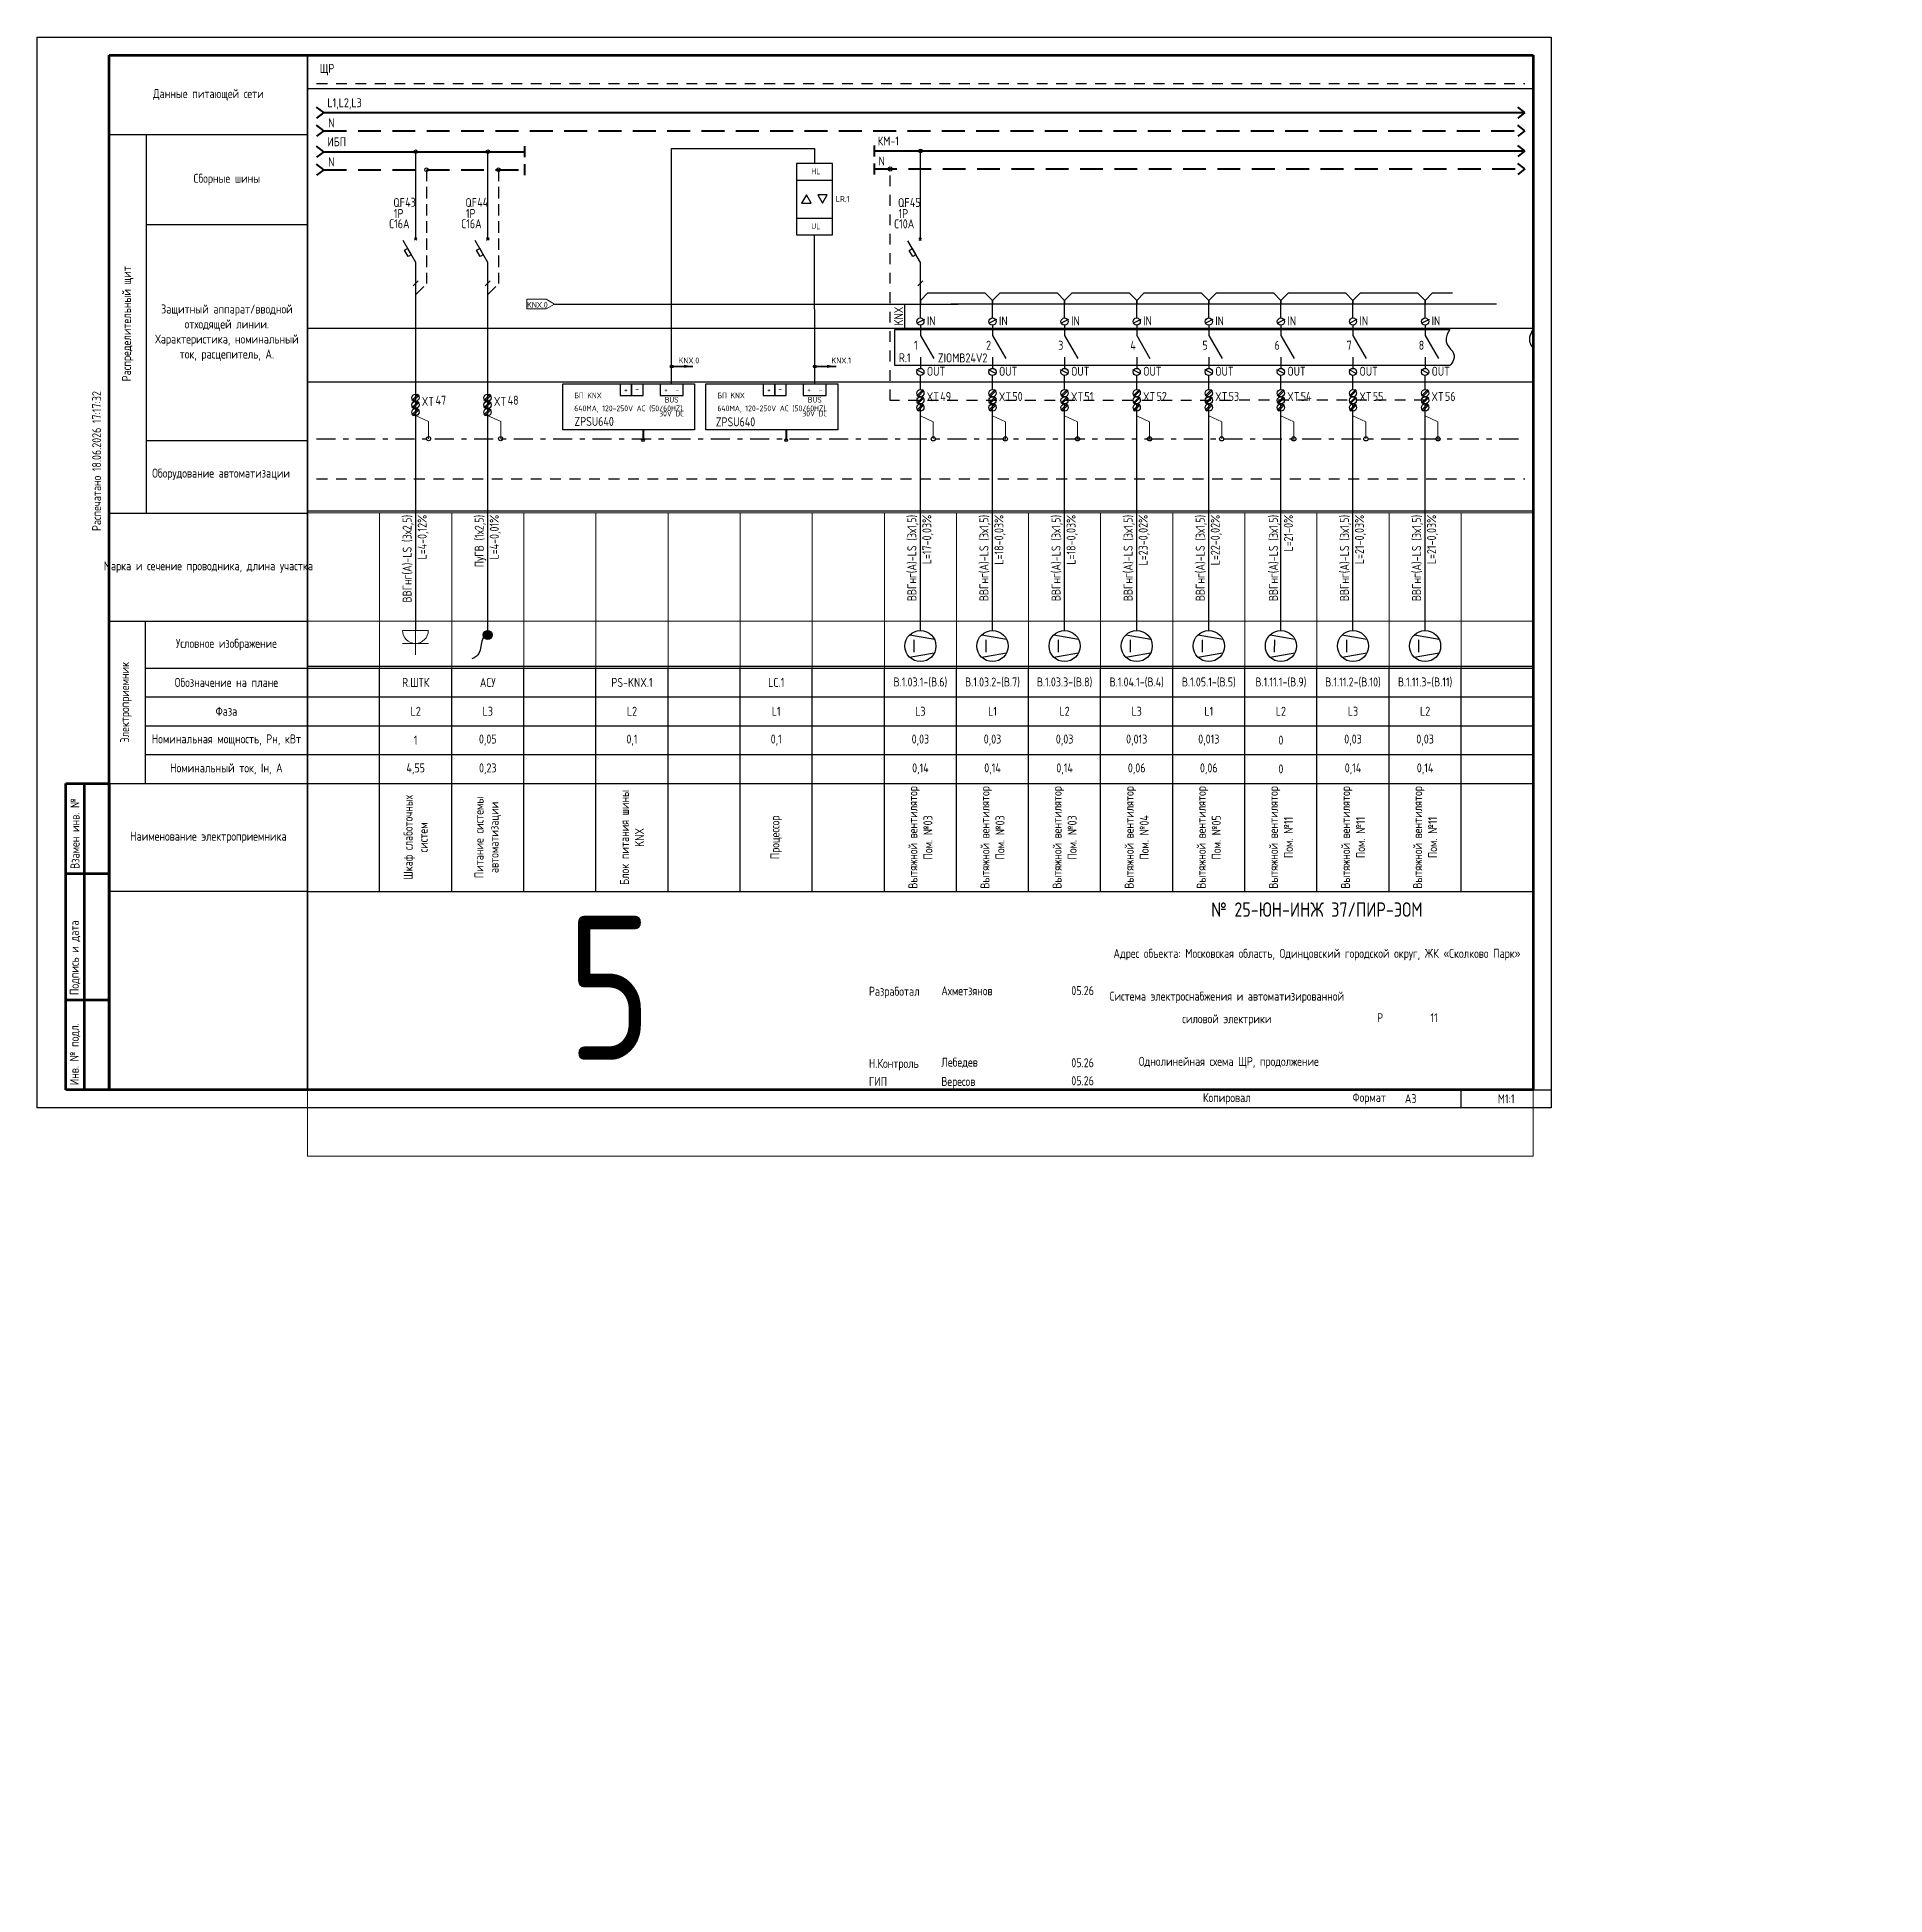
# Paper-space layout 'ЩР-1 (5)' of a CAD drawing. Header units: millimetres. Extents: x 0 to 513, y -218 to 297.
# The model-space entities are those that its viewports show. They can reach past a viewport. Long polylines and large blocks are cut down to what shows.
import ezdxf
from ezdxf.enums import TextEntityAlignment as Align

# ---------------------------------------------------------------- set-up
doc = ezdxf.new("R2010")
doc.units = ezdxf.units.MM
for name, pattern in [('HIDDEN2', [4.7625, 3.175, -1.5875]), ('JIS_02_0.7', [1.35, 0.75, -0.6]), ('Штрихштриховая', [10.936111, 5.291667, -2.116667, 1.411111, -2.116667])]:
    doc.linetypes.add(name, pattern=pattern)
for name, color, linetype in [('0 @ 1', 7, 'Continuous'), ('0 @ 5', 7, 'Continuous'), ('0_Рамка', 7, 'Continuous'), ('0_ХТ', 7, 'Continuous'), ('Нумерация QF', 7, 'Continuous')]:
    doc.layers.add(name, color=color, linetype=linetype)
doc.layers.add('0-Область подсчета', color=152, linetype='Continuous', plot=False, transparency=0.5)
doc.layers.add('0_UNC Defpoints ЭОМ', color=6, linetype='Continuous', plot=False)
doc.layers.add('_0_ PE_проводник', color=3, linetype='Штрихштриховая', lineweight=20)
doc.layers.add('Таблицы', color=7, linetype='Continuous', lineweight=13)
doc.styles.get("Standard").update_dxf_attribs({"font": 'arial.ttf'})
doc.styles.add('UNC_A', font='GOST2304A_0.ttf')
doc.styles.add('Unecom', font='GOST2304A_0.ttf', dxfattribs={"height": 2.5})
doc.styles.add('СПДС', font='isocpeur.ttf', dxfattribs={"width": 0.8, "height": 2.5})
doc.styles.add('СПДС 250', font='isocpeur.ttf', dxfattribs={"width": 0.8, "height": 250})
doc.dimstyles.new('ISO-25', dxfattribs={"dimtxt": 2.5, "dimasz": 2.5, "dimexe": 1.25, "dimexo": 0.625, "dimtad": 1, "dimtxsty": 'Standard', "dimcen": 2.5, "dimadec": 0, "dimazin": 0, "dimtfac": 1, "dimtmove": 0, "dimatfit": 3, "dimfxl": 1, "dimarcsym": 0})

psp = doc.layouts.new('ЩР-1 (5)')

# ---------------------------------------------------------------- texts
at = {"insert": (407.5, 2.5), "char_height": 2.5, "width": 25, "attachment_point": 5, "line_spacing_factor": 2, "style": 'Unecom'}
psp.add_mtext('М1:1', dxfattribs=at)

msp = doc.modelspace()

# ---------------------------------------------------------------- texts
for s, width, gutter_width, heights, insert, char_height, attachment_point, style in [('HL', 13.98094, 8.271, [0], (1554.718, 1545.763), 1.6543, 4, 'Unecom'), ('LR.1', 13.98094, 8.271, [0], (1561.54, 1538.107), 1.6543, 4, 'Unecom'), ('UL', 13.98094, 8.271, [0], (1554.718, 1530.544), 1.6543, 4, 'Unecom'), ('IN', 3.09006, 12.5, [3.076], (1586.815, 1505.532), 2.5, 1, 'UNC_A'), ('IN', 3.09006, 12.5, [3.076], (1606.815, 1505.532), 2.5, 1, 'UNC_A'), ('IN', 3.09006, 12.5, [3.076], (1626.815, 1505.532), 2.5, 1, 'UNC_A'), ('IN', 3.09006, 12.5, [3.076], (1646.815, 1505.532), 2.5, 1, 'UNC_A'), ('IN', 3.09006, 12.5, [3.076], (1666.815, 1505.532), 2.5, 1, 'UNC_A'), ('IN', 3.09006, 12.5, [3.076], (1686.815, 1505.532), 2.5, 1, 'UNC_A'), ('IN', 3.09006, 12.5, [3.076], (1706.815, 1505.532), 2.5, 1, 'UNC_A'), ('IN', 3.09006, 12.5, [3.076], (1726.815, 1505.532), 2.5, 1, 'UNC_A'), ('1', 4.98538, 12.5, [3.076], (1583.232, 1498.771), 2.5, 1, 'UNC_A'), ('2', 4.98538, 12.5, [3.076], (1603.232, 1498.771), 2.5, 1, 'UNC_A'), ('3', 4.98538, 12.5, [3.076], (1623.232, 1498.771), 2.5, 1, 'UNC_A'), ('4', 4.98538, 12.5, [3.076], (1643.232, 1498.771), 2.5, 1, 'UNC_A'), ('5', 4.98538, 12.5, [3.076], (1663.232, 1498.771), 2.5, 1, 'UNC_A'), ('6', 4.98538, 12.5, [3.076], (1683.232, 1498.771), 2.5, 1, 'UNC_A'), ('7', 4.98538, 12.5, [3.076], (1703.232, 1498.771), 2.5, 1, 'UNC_A'), ('8', 4.98538, 12.5, [3.076], (1723.232, 1498.771), 2.5, 1, 'UNC_A'), ('OUT', 4.67951, 12.5, [3.076], (1586.815, 1491.552), 2.5, 1, 'UNC_A'), ('OUT', 4.67951, 12.5, [3.076], (1606.815, 1491.552), 2.5, 1, 'UNC_A'), ('OUT', 4.67951, 12.5, [3.076], (1626.815, 1491.552), 2.5, 1, 'UNC_A'), ('OUT', 4.67951, 12.5, [3.076], (1646.815, 1491.552), 2.5, 1, 'UNC_A'), ('OUT', 4.67951, 12.5, [3.076], (1666.815, 1491.552), 2.5, 1, 'UNC_A'), ('OUT', 4.67951, 12.5, [3.076], (1686.815, 1491.552), 2.5, 1, 'UNC_A'), ('OUT', 4.67951, 12.5, [3.076], (1706.815, 1491.552), 2.5, 1, 'UNC_A'), ('OUT', 4.67951, 12.5, [3.076], (1726.815, 1491.552), 2.5, 1, 'UNC_A')]:
    msp.add_mtext_dynamic_manual_height_columns(s, width=width, gutter_width=gutter_width, heights=heights, dxfattribs=dict(insert=insert, char_height=char_height, attachment_point=attachment_point, style=style))
at = {"color": 1, "linetype": 'ByBlock', "lineweight": 20, "insert": (1478.768, 1508.718), "char_height": 1.6543, "attachment_point": 5, "line_spacing_factor": 3.6, "style": 'Unecom'}
msp.add_mtext_dynamic_manual_height_columns('KNX.0', width=24.12767, gutter_width=8.271, heights=[0], dxfattribs=at)
at = {"color": 1, "insert": (1577.718, 1503.002), "char_height": 2.5, "attachment_point": 1, "rotation": 90, "style": 'UNC_A'}
msp.add_mtext_dynamic_manual_height_columns('KNX', width=3.09006, gutter_width=12.5, heights=[3.076], dxfattribs=at)
at = {"color": 1, "style": 'Unecom'}
for s, width, gutter_width, insert, char_height, attachment_point in [('R.1', 11.00949, 12.5, (1579.011, 1495.323), 2.5, 1), ('KNX.0', 13.98094, 8.271, (1517.928, 1493.303), 1.6543, 4), ('KNX.1', 13.98094, 8.271, (1560.333, 1493.303), 1.6543, 4)]:
    msp.add_mtext_dynamic_manual_height_columns(s, width=width, gutter_width=gutter_width, heights=[0], dxfattribs=dict(at, insert=insert, char_height=char_height, attachment_point=attachment_point))
at = {"color": 1, "style": 'UNC_A'}
for tag, p in [('ZIOMB24V2', (1589.852, 1492.771)), ('ZPSU640', (1489.029, 1475.146)), ('ZPSU640', (1528.253, 1475.012))]:
    msp.add_attdef(tag, p, '------', height=2.5, dxfattribs=at)
at = {"layer": '0_ХТ', "char_height": 2.5, "attachment_point": 4, "style": 'Unecom'}
for s, insert in [('49', (1590.511, 1483.308)), ('50', (1610.511, 1483.308)), ('51', (1630.511, 1483.308)), ('52', (1650.511, 1483.329)), ('53', (1670.511, 1483.329)), ('54', (1690.511, 1483.329)), ('55', (1710.511, 1483.329)), ('56', (1730.511, 1483.329)), ('47', (1450.511, 1482.274)), ('48', (1470.511, 1482.274))]:
    msp.add_mtext_dynamic_manual_height_columns(s, width=10.42076, gutter_width=12.5, heights=[0], dxfattribs=dict(at, insert=insert))
at = {"layer": 'Defpoints', "color": 6, "insert": (1487.024, 1339.307), "char_height": 40, "attachment_point": 1, "style": 'Unecom'}
msp.add_mtext_dynamic_manual_height_columns('5', width=99.92054, gutter_width=12.5, heights=[0], dxfattribs=at)
at = {"layer": 'Нумерация QF', "char_height": 2.5, "style": 'Unecom'}
for s, width, insert, attachment_point in [('ЩР', 13.62236, (1418.367, 1575.564), 1), ('ЩР', 13.62236, (1418.367, 1575.564), 1), ('43', 7.51, (1442.085, 1537.178), 4), ('44', 7.51, (1462.085, 1537.178), 4), ('45', 7.51, (1582.085, 1537.129), 4)]:
    msp.add_mtext_dynamic_manual_height_columns(s, width=width, gutter_width=12.5, heights=[0], dxfattribs=dict(at, insert=insert, attachment_point=attachment_point))

# ---------------------------------------------------------------- blocks, each defined once
blk = doc.blocks.new('*U51')
at = {"lineweight": 60, "ltscale": 10}
for p, q in [((20, 292), (415, 292)), ((20, 5), (20, 292)), ((415, 292), (415, 5)), ((8, 90), (20, 90)), ((8, 5), (8, 90)), ((13, 90), (13, 5)), ((20, 90), (20, 5)), ((20, 90), (20, 5)), ((8, 65), (20, 65)), ((8, 30), (20, 30)), ((20, 5), (8, 5)), ((415, 5), (20, 5))]:
    blk.add_line(p, q, dxfattribs=at)
at = {"layer": '0_UNC Defpoints ЭОМ', "ltscale": 10}
blk.add_lwpolyline([(420, 0), (0, 0), (0, 297), (420, 297)], close=True, dxfattribs=at)
at = {"layer": '0_UNC Defpoints ЭОМ', "lineweight": 30}
blk.add_lwpolyline([(395, 5), (420, 5), (420, 0), (395, 0)], close=True, dxfattribs=at)
at = {"char_height": 2.5, "attachment_point": 4, "rotation": 90, "style": 'Unecom'}
for s, insert, width in [('{\\fGOST type A|b0|i1|c204|p34; }Взамен инв. №', (10.5, 65), 25), (' Подпись и дата', (10.5, 30), 35), (' Инв. № подл.', (10.5, 5), 24.4187)]:
    blk.add_mtext(s, dxfattribs=dict(at, insert=insert, width=width))
at = {"style": 'Unecom'}
for s, insert, char_height, width, attachment_point, line_spacing_factor in [('№ 25-ЮН-ИНЖ 37/ПИР-ЭОМ', (355, 54.99), 4, 120, 5, 2), ('Адрес объекта: Московская область, Одинцовский городской округ, ЖК «Сколково Парк»', (355, 42.5), 2.5, 115, 5, 1.5), ('Разработал', (230.72, 31.98), 2.5, 20, 4, 2), ('Ахметзянов', (250.8, 32.46), 2.5, 19.9212, 4, 2), ('05.26', (290, 32.5), 2.5, 10, 5, 2), ('Система электроснабжения и автоматизированной силовой электрики', (330, 27.5), 2.5, 70, 5, 1.5), ('Р', (372.5, 25), 2.5, 15, 5, 2), ('Н.Контроль', (230.72, 11.98), 2.5, 20, 4, 2), ('Лебедев', (250.8, 12.46), 2.5, 19.9212, 4, 2), ('05.26', (290, 12.5), 2.5, 10, 5, 2), ('ГИП', (230.72, 7.32), 2.5, 20, 4, 2), ('Вересов', (250.8, 6.97), 2.5, 19.9212, 4, 2), ('05.26', (290, 7.5), 2.5, 10, 5, 2)]:
    blk.add_mtext(s, dxfattribs=dict(at, insert=insert, char_height=char_height, width=width, attachment_point=attachment_point, line_spacing_factor=line_spacing_factor))
at = {"char_height": 2.5, "attachment_point": 4, "style": 'Unecom'}
for s, insert, width in [('Формат  ', (364.85, 2.55), 50), ('\\pi1; ', (250, -133.18), 20), ('\\pi1; ', (250, -133.18), 20), ('\\pi1; ', (250, -133.18), 20), ('\\pi1; ', (512.53, -218.32), 20), ('\\pi1; ', (512.53, -218.32), 20), ('\\pi1; ', (512.53, -218.32), 20)]:
    blk.add_mtext(s, dxfattribs=dict(at, insert=insert, width=width))
at = {"style": 'Unecom'}
blk.add_attdef('ЛИСТ_№', text='', height=2.5, dxfattribs=at).set_placement((387.5, 25), align=Align.MIDDLE_CENTER)
blk.add_attdef('КОЛ-ВО_ЛИСТОВ', text='', height=2.5, dxfattribs=at).set_placement((404.71, 23.69), align=Align.CENTER)
blk.add_attdef('ОПИСАНИЕ_ЛИСТА_001', (325.82, 11.28), '', height=2.5, dxfattribs=at)
at = {"style": 'Unecom', "flags": 8}
blk.add_attdef('ФОРМАТ_БУМАГИ', (379.38, 1.29), '', height=2.5, dxfattribs=at)
at = {"layer": '0_Рамка', "style": 'СПДС', "width": 0.8}
blk.add_text('Распечатано 18.06.2026 17:17:32', height=2.5, rotation=90, dxfattribs=at).set_placement((16.5, 160), align=Align.MIDDLE_LEFT)
at = {"layer": 'Defpoints', "insert": (330, 2.5), "char_height": 2.5, "width": 70, "attachment_point": 5, "style": 'Unecom'}
blk.add_mtext('Копировал', dxfattribs=at)
blk = doc.blocks.new('_Боковик_схема Юником')
at = {"color": 0, "lineweight": -2, "ltscale": 3}
blk.add_lwpolyline([(0, 232), (55, 232), (55, 0), (0, 0)], close=True, dxfattribs=at)
for points in [[(0, 210), (55, 210), (55, 125), (10.26, 125)], [(10.26, 210), (10.26, 105)], [(10.26, 185), (55, 185)], [(0, 105), (55, 105)], [(0, 75), (55, 75)], [(10, 75), (10, 30)], [(10, 62), (51.77, 62)], [(10, 62), (55, 62)], [(10, 54), (55, 54)], [(10, 46), (55, 46)], [(10, 38), (55, 38)], [(0, 30), (55, 30)]]:
    blk.add_lwpolyline(points, dxfattribs=at)
at = {"color": 0, "lineweight": -2, "char_height": 2.5, "attachment_point": 5, "style": 'Unecom'}
for s, insert, width in [('Данные питающей сети', (27.5, 221), 55), ('Сборные шины', (32.63, 197.5), 44.7356), ('Защитный аппарат/вводной отходящей линии.\\PХарактеристика, номинальный ток, расцепитель, А.', (32.63, 155), 44.7356), ('Оборудование автоматизации', (31.02, 115.72), 37.8835), ('Марка и сечение проводника, длина участка', (27.5, 90), 55), ('Условное изображение', (32.5, 68.5), 45), ('Обозначение на плане', (32.5, 58), 45), ('Фаза', (32.5, 50), 45), ('Номинальная мощность, Рн, кВт', (32.5, 42), 45), ('Номинальный ток, Iн, А', (32.5, 34), 45), ('Наименование электроприемника', (27.5, 15), 55)]:
    blk.add_mtext(s, dxfattribs=dict(at, insert=insert, width=width))
at = {"color": 0, "lineweight": -2, "char_height": 2.5, "attachment_point": 5, "rotation": 90, "style": 'Unecom'}
for s, insert, width in [('Распределительный щит', (5.13, 157.5), 105), ('Электроприемник', (4.61, 52.5), 45)]:
    blk.add_mtext(s, dxfattribs=dict(at, insert=insert, width=width))
blk = doc.blocks.new('*T29')
at = {"transparency": 16777216}
for p, q in [((0, 0), (0, 62)), ((0, 62), (7822.86, 62)), ((20, 0), (20, 62)), ((40, 0), (40, 62)), ((60, 0), (60, 62)), ((80, 0), (80, 62)), ((100, 0), (100, 62)), ((120, 0), (120, 62)), ((140, 0), (140, 62)), ((160, 0), (160, 62)), ((180, 0), (180, 62)), ((200, 0), (200, 62)), ((220, 0), (220, 62)), ((240, 0), (240, 62)), ((260, 0), (260, 62)), ((280, 0), (280, 62)), ((300, 0), (300, 62)), ((320, 0), (320, 62)), ((340, 0), (340, 62)), ((360, 0), (360, 62)), ((380, 0), (380, 62)), ((400, 0), (400, 62)), ((420, 0), (420, 62)), ((440, 0), (440, 62)), ((460, 0), (460, 62)), ((480, 0), (480, 62)), ((500, 0), (500, 62)), ((520, 0), (520, 62)), ((540, 0), (540, 62)), ((560, 0), (560, 62)), ((580, 0), (580, 62)), ((600, 0), (600, 62)), ((620, 0), (620, 62)), ((640, 0), (640, 62)), ((660, 0), (660, 62)), ((680, 0), (680, 62)), ((700, 0), (700, 62)), ((720, 0), (720, 62)), ((740, 0), (740, 62)), ((760, 0), (760, 62)), ((780, 0), (780, 62)), ((800, 0), (800, 62)), ((820, 0), (820, 62)), ((840, 0), (840, 62)), ((860, 0), (860, 62)), ((880, 0), (880, 62)), ((900, 0), (900, 62)), ((920, 0), (920, 62)), ((940, 0), (940, 62)), ((960, 0), (960, 62)), ((980, 0), (980, 62)), ((1000, 0), (1000, 62)), ((1020, 0), (1020, 62)), ((1040, 0), (1040, 62)), ((1060, 0), (1060, 62)), ((1080, 0), (1080, 62)), ((1100, 0), (1100, 62)), ((1120, 0), (1120, 62)), ((1140, 0), (1140, 62)), ((1160, 0), (1160, 62)), ((1180, 0), (1180, 62)), ((1200, 0), (1200, 62)), ((1220, 0), (1220, 62)), ((1240, 0), (1240, 62)), ((1260, 0), (1260, 62)), ((1280, 0), (1280, 62)), ((1300, 0), (1300, 62)), ((1320, 0), (1320, 62)), ((1340, 0), (1340, 62)), ((1360, 0), (1360, 62)), ((1380, 0), (1380, 62)), ((1400, 0), (1400, 62)), ((1420, 0), (1420, 62)), ((1440, 0), (1440, 62)), ((1460, 0), (1460, 62)), ((1480, 0), (1480, 62)), ((1500, 0), (1500, 62)), ((1520, 0), (1520, 62)), ((1540, 0), (1540, 62)), ((1560, 0), (1560, 62)), ((1580, 0), (1580, 62)), ((1600, 0), (1600, 62)), ((1620, 0), (1620, 62)), ((1640, 0), (1640, 62)), ((1660, 0), (1660, 62)), ((1680, 0), (1680, 62)), ((1700, 0), (1700, 62)), ((1720, 0), (1720, 62)), ((1740, 0), (1740, 62)), ((1760, 0), (1760, 62)), ((1780, 0), (1780, 62)), ((1800, 0), (1800, 62)), ((1820, 0), (1820, 62)), ((1840, 0), (1840, 62)), ((1860, 0), (1860, 62)), ((1880, 0), (1880, 62)), ((1900, 0), (1900, 62)), ((1920, 0), (1920, 62)), ((1940, 0), (1940, 62)), ((1960, 0), (1960, 62)), ((1980, 0), (1980, 62)), ((2000, 0), (2000, 62)), ((2020, 0), (2020, 62)), ((2040, 0), (2040, 62)), ((2060, 0), (2060, 62)), ((2080, 0), (2080, 62)), ((2100, 0), (2100, 62)), ((2120, 0), (2120, 62)), ((2140, 0), (2140, 62)), ((2160, 0), (2160, 62)), ((2180, 0), (2180, 62)), ((2200, 0), (2200, 62)), ((2220, 0), (2220, 62)), ((2240, 0), (2240, 62)), ((2260, 0), (2260, 62)), ((2280, 0), (2280, 62)), ((2300, 0), (2300, 62)), ((2320, 0), (2320, 62)), ((2340, 0), (2340, 62)), ((2360, 0), (2360, 62)), ((2380, 0), (2380, 62)), ((2400, 0), (2400, 62)), ((2420, 0), (2420, 62)), ((2440, 0), (2440, 62)), ((2460, 0), (2460, 62)), ((2480, 0), (2480, 62)), ((2500, 0), (2500, 62)), ((2520, 0), (2520, 62)), ((2540, 0), (2540, 62)), ((2560, 0), (2560, 62)), ((2580, 0), (2580, 62)), ((2600, 0), (2600, 62)), ((2620, 0), (2620, 62)), ((2640, 0), (2640, 62)), ((2660, 0), (2660, 62)), ((2680, 0), (2680, 62)), ((2700, 0), (2700, 62)), ((2720, 0), (2720, 62)), ((2740, 0), (2740, 62)), ((2760, 0), (2760, 62)), ((2780, 0), (2780, 62)), ((2800, 0), (2800, 62)), ((2820, 0), (2820, 62)), ((2840, 0), (2840, 62)), ((2860, 0), (2860, 62)), ((2880, 0), (2880, 62)), ((2900, 0), (2900, 62)), ((2920, 0), (2920, 62)), ((2940, 0), (2940, 62)), ((2960, 0), (2960, 62)), ((2980, 0), (2980, 62)), ((3000, 0), (3000, 62)), ((3020, 0), (3020, 62)), ((3040, 0), (3040, 62)), ((3060, 0), (3060, 62)), ((3080, 0), (3080, 62)), ((3100, 0), (3100, 62)), ((3120, 0), (3120, 62)), ((3140, 0), (3140, 62)), ((3160, 0), (3160, 62)), ((3180, 0), (3180, 62)), ((3200, 0), (3200, 62)), ((3220, 0), (3220, 62)), ((3240, 0), (3240, 62)), ((3260, 0), (3260, 62)), ((3280, 0), (3280, 62)), ((3300, 0), (3300, 62)), ((3320, 0), (3320, 62)), ((3340, 0), (3340, 62)), ((3360, 0), (3360, 62)), ((3380, 0), (3380, 62)), ((3400, 0), (3400, 62)), ((3420, 0), (3420, 62)), ((3440, 0), (3440, 62)), ((3460, 0), (3460, 62)), ((3480, 0), (3480, 62)), ((3500, 0), (3500, 62)), ((3520, 0), (3520, 62)), ((3540, 0), (3540, 62)), ((3560, 0), (3560, 62)), ((3580, 0), (3580, 62)), ((3600, 0), (3600, 62)), ((3620, 0), (3620, 62)), ((3640, 0), (3640, 62)), ((3660, 0), (3660, 62)), ((3680, 0), (3680, 62)), ((3700, 0), (3700, 62)), ((3720, 0), (3720, 62)), ((3740, 0), (3740, 62)), ((3760, 0), (3760, 62)), ((3780, 0), (3780, 62)), ((3800, 0), (3800, 62)), ((3820, 0), (3820, 62)), ((3840, 0), (3840, 62)), ((3860, 0), (3860, 62)), ((3880, 0), (3880, 62)), ((3900, 0), (3900, 62)), ((3920, 0), (3920, 62)), ((3940, 0), (3940, 62)), ((3960, 0), (3960, 62)), ((3980, 0), (3980, 62)), ((4000, 0), (4000, 62)), ((4020, 0), (4020, 62)), ((4040, 0), (4040, 62)), ((4060, 0), (4060, 62)), ((4080, 0), (4080, 62)), ((4100, 0), (4100, 62)), ((4120, 0), (4120, 62)), ((4140, 0), (4140, 62)), ((4160, 0), (4160, 62)), ((4180, 0), (4180, 62)), ((4200, 0), (4200, 62)), ((4220, 0), (4220, 62)), ((4240, 0), (4240, 62)), ((4260, 0), (4260, 62)), ((4280, 0), (4280, 62)), ((4300, 0), (4300, 62)), ((4320, 0), (4320, 62)), ((4340, 0), (4340, 62)), ((4360, 0), (4360, 62)), ((4380, 0), (4380, 62)), ((4400, 0), (4400, 62)), ((4420, 0), (4420, 62)), ((4440, 0), (4440, 62)), ((4460, 0), (4460, 62)), ((4480, 0), (4480, 62)), ((4500, 0), (4500, 62)), ((4520, 0), (4520, 62)), ((4540, 0), (4540, 62)), ((4560, 0), (4560, 62)), ((4580, 0), (4580, 62)), ((4600, 0), (4600, 62)), ((4620, 0), (4620, 62)), ((4640, 0), (4640, 62)), ((4660, 0), (4660, 62)), ((4682.86, 0), (4682.86, 62)), ((4702.86, 0), (4702.86, 62)), ((4722.86, 0), (4722.86, 62)), ((4742.86, 0), (4742.86, 62)), ((4762.86, 0), (4762.86, 62)), ((4782.86, 0), (4782.86, 62)), ((4802.86, 0), (4802.86, 62)), ((4822.86, 0), (4822.86, 62)), ((4842.86, 0), (4842.86, 62)), ((4862.86, 0), (4862.86, 62)), ((4882.86, 0), (4882.86, 62)), ((4902.86, 0), (4902.86, 62)), ((4922.86, 0), (4922.86, 62)), ((4942.86, 0), (4942.86, 62)), ((4962.86, 0), (4962.86, 62)), ((4982.86, 0), (4982.86, 62)), ((5002.86, 0), (5002.86, 62)), ((5022.86, 0), (5022.86, 62)), ((5042.86, 0), (5042.86, 62)), ((5062.86, 0), (5062.86, 62)), ((5082.86, 0), (5082.86, 62)), ((5102.86, 0), (5102.86, 62)), ((5122.86, 0), (5122.86, 62)), ((5142.86, 0), (5142.86, 62)), ((5162.86, 0), (5162.86, 62)), ((5182.86, 0), (5182.86, 62)), ((5202.86, 0), (5202.86, 62)), ((5222.86, 0), (5222.86, 62)), ((5242.86, 0), (5242.86, 62)), ((5262.86, 0), (5262.86, 62)), ((5282.86, 0), (5282.86, 62)), ((5302.86, 0), (5302.86, 62)), ((5322.86, 0), (5322.86, 62)), ((5342.86, 0), (5342.86, 62)), ((5362.86, 0), (5362.86, 62)), ((5382.86, 0), (5382.86, 62)), ((5402.86, 0), (5402.86, 62)), ((5422.86, 0), (5422.86, 62)), ((5442.86, 0), (5442.86, 62)), ((5462.86, 0), (5462.86, 62)), ((5482.86, 0), (5482.86, 62)), ((5502.86, 0), (5502.86, 62)), ((5522.86, 0), (5522.86, 62)), ((5542.86, 0), (5542.86, 62)), ((5562.86, 0), (5562.86, 62)), ((5582.86, 0), (5582.86, 62)), ((5602.86, 0), (5602.86, 62)), ((5622.86, 0), (5622.86, 62)), ((5642.86, 0), (5642.86, 62)), ((5662.86, 0), (5662.86, 62)), ((5682.86, 0), (5682.86, 62)), ((5702.86, 0), (5702.86, 62)), ((5722.86, 0), (5722.86, 62)), ((5742.86, 0), (5742.86, 62)), ((5762.86, 0), (5762.86, 62)), ((5782.86, 0), (5782.86, 62)), ((5802.86, 0), (5802.86, 62)), ((5822.86, 0), (5822.86, 62)), ((5842.86, 0), (5842.86, 62)), ((5862.86, 0), (5862.86, 62)), ((5882.86, 0), (5882.86, 62)), ((5902.86, 0), (5902.86, 62)), ((5922.86, 0), (5922.86, 62)), ((5942.86, 0), (5942.86, 62)), ((5962.86, 0), (5962.86, 62)), ((5982.86, 0), (5982.86, 62)), ((6002.86, 0), (6002.86, 62)), ((6022.86, 0), (6022.86, 62)), ((6042.86, 0), (6042.86, 62)), ((6062.86, 0), (6062.86, 62)), ((6082.86, 0), (6082.86, 62)), ((6102.86, 0), (6102.86, 62)), ((6122.86, 0), (6122.86, 62)), ((6142.86, 0), (6142.86, 62)), ((6162.86, 0), (6162.86, 62)), ((6182.86, 0), (6182.86, 62)), ((6202.86, 0), (6202.86, 62)), ((6222.86, 0), (6222.86, 62)), ((6242.86, 0), (6242.86, 62)), ((6262.86, 0), (6262.86, 62)), ((6282.86, 0), (6282.86, 62)), ((6302.86, 0), (6302.86, 62)), ((6322.86, 0), (6322.86, 62)), ((6342.86, 0), (6342.86, 62)), ((6362.86, 0), (6362.86, 62)), ((6382.86, 0), (6382.86, 62)), ((6402.86, 0), (6402.86, 62)), ((6422.86, 0), (6422.86, 62)), ((6442.86, 0), (6442.86, 62)), ((6462.86, 0), (6462.86, 62)), ((6482.86, 0), (6482.86, 62)), ((6502.86, 0), (6502.86, 62)), ((6522.86, 0), (6522.86, 62)), ((6542.86, 0), (6542.86, 62)), ((6562.86, 0), (6562.86, 62)), ((6582.86, 0), (6582.86, 62)), ((6602.86, 0), (6602.86, 62)), ((6622.86, 0), (6622.86, 62)), ((6642.86, 0), (6642.86, 62)), ((6662.86, 0), (6662.86, 62)), ((6682.86, 0), (6682.86, 62)), ((6702.86, 0), (6702.86, 62)), ((6722.86, 0), (6722.86, 62)), ((6742.86, 0), (6742.86, 62)), ((6762.86, 0), (6762.86, 62)), ((6782.86, 0), (6782.86, 62)), ((6802.86, 0), (6802.86, 62)), ((6822.86, 0), (6822.86, 62)), ((6842.86, 0), (6842.86, 62)), ((6862.86, 0), (6862.86, 62)), ((6882.86, 0), (6882.86, 62)), ((6902.86, 0), (6902.86, 62)), ((6922.86, 0), (6922.86, 62)), ((6942.86, 0), (6942.86, 62)), ((6962.86, 0), (6962.86, 62)), ((6982.86, 0), (6982.86, 62)), ((7002.86, 0), (7002.86, 62)), ((7022.86, 0), (7022.86, 62)), ((7042.86, 0), (7042.86, 62)), ((7062.86, 0), (7062.86, 62)), ((7082.86, 0), (7082.86, 62)), ((7102.86, 0), (7102.86, 62)), ((7122.86, 0), (7122.86, 62)), ((7142.86, 0), (7142.86, 62)), ((7162.86, 0), (7162.86, 62)), ((7182.86, 0), (7182.86, 62)), ((7202.86, 0), (7202.86, 62)), ((7222.86, 0), (7222.86, 62)), ((7242.86, 0), (7242.86, 62)), ((7262.86, 0), (7262.86, 62)), ((7282.86, 0), (7282.86, 62)), ((7302.86, 0), (7302.86, 62)), ((7322.86, 0), (7322.86, 62)), ((7342.86, 0), (7342.86, 62)), ((7362.86, 0), (7362.86, 62)), ((7382.86, 0), (7382.86, 62)), ((7402.86, 0), (7402.86, 62)), ((7422.86, 0), (7422.86, 62)), ((7442.86, 0), (7442.86, 62)), ((7462.86, 0), (7462.86, 62)), ((7482.86, 0), (7482.86, 62)), ((7502.86, 0), (7502.86, 62)), ((7522.86, 0), (7522.86, 62)), ((7542.86, 0), (7542.86, 62)), ((7562.86, 0), (7562.86, 62)), ((7582.86, 0), (7582.86, 62)), ((7602.86, 0), (7602.86, 62)), ((7622.86, 0), (7622.86, 62)), ((7642.86, 0), (7642.86, 62)), ((7662.86, 0), (7662.86, 62)), ((7682.86, 0), (7682.86, 62)), ((7702.86, 0), (7702.86, 62)), ((7722.86, 0), (7722.86, 62)), ((7742.86, 0), (7742.86, 62)), ((7762.86, 0), (7762.86, 62)), ((7782.86, 0), (7782.86, 62)), ((7802.86, 0), (7802.86, 62)), ((7822.86, 0), (7822.86, 62)), ((0, 54), (7822.86, 54)), ((0, 46), (7822.86, 46)), ((0, 38), (7822.86, 38)), ((0, 30), (7822.86, 30)), ((0, 0), (7822.86, 0))]:
    blk.add_line(p, q, dxfattribs=at)
at = {"layer": 'Defpoints', "color": 8, "linetype": 'ByBlock', "lineweight": 0, "transparency": 16777216}
for p, q in [((0, 62), (0, 105)), ((0, 105), (8066.19, 105)), ((20, 62), (20, 105)), ((40, 62), (40, 105)), ((60, 62), (60, 105)), ((80, 62), (80, 105)), ((100, 62), (100, 105)), ((120, 62), (120, 105)), ((140, 62), (140, 105)), ((160, 62), (160, 105)), ((180, 62), (180, 105)), ((200, 62), (200, 105)), ((220, 62), (220, 105)), ((240, 62), (240, 105)), ((260, 62), (260, 105)), ((280, 62), (280, 105)), ((300, 62), (300, 105)), ((320, 62), (320, 105)), ((340, 62), (340, 105)), ((360, 62), (360, 105)), ((380, 62), (380, 105)), ((400, 62), (400, 105)), ((420, 62), (420, 105)), ((440, 62), (440, 105)), ((460, 62), (460, 105)), ((480, 62), (480, 105)), ((500, 62), (500, 105)), ((520, 62), (520, 105)), ((540, 62), (540, 105)), ((560, 62), (560, 105)), ((580, 62), (580, 105)), ((600, 62), (600, 105)), ((620, 62), (620, 105)), ((640, 62), (640, 105)), ((660, 62), (660, 105)), ((680, 62), (680, 105)), ((700, 62), (700, 105)), ((720, 62), (720, 105)), ((740, 62), (740, 105)), ((760, 62), (760, 105)), ((780, 62), (780, 105)), ((800, 62), (800, 105)), ((820, 62), (820, 105)), ((840, 62), (840, 105)), ((860, 62), (860, 105)), ((880, 62), (880, 105)), ((900, 62), (900, 105)), ((920, 62), (920, 105)), ((940, 62), (940, 105)), ((960, 62), (960, 105)), ((980, 62), (980, 105)), ((1000, 62), (1000, 105)), ((1020, 62), (1020, 105)), ((1040, 62), (1040, 105)), ((1060, 62), (1060, 105)), ((1080, 62), (1080, 105)), ((1100, 62), (1100, 105)), ((1120, 62), (1120, 105)), ((1140, 62), (1140, 105)), ((1160, 62), (1160, 105)), ((1180, 62), (1180, 105)), ((1200, 62), (1200, 105)), ((1220, 62), (1220, 105)), ((1240, 62), (1240, 105)), ((1260, 62), (1260, 105)), ((1280, 62), (1280, 105)), ((1300, 62), (1300, 105)), ((1320, 62), (1320, 105)), ((1340, 62), (1340, 105)), ((1360, 62), (1360, 105)), ((1380, 62), (1380, 105)), ((1400, 62), (1400, 105)), ((1420, 62), (1420, 105)), ((1440, 62), (1440, 105)), ((1460, 62), (1460, 105)), ((1480, 62), (1480, 105)), ((1500, 62), (1500, 105)), ((1520, 62), (1520, 105)), ((1540, 62), (1540, 105)), ((1560, 62), (1560, 105)), ((1580, 62), (1580, 105)), ((1600, 62), (1600, 105)), ((1620, 62), (1620, 105)), ((1640, 62), (1640, 105)), ((1660, 62), (1660, 105)), ((1680, 62), (1680, 105)), ((1700, 62), (1700, 105)), ((1720, 62), (1720, 105)), ((1740, 62), (1740, 105)), ((1760, 62), (1760, 105)), ((1780, 62), (1780, 105)), ((1800, 62), (1800, 105)), ((1820, 62), (1820, 105)), ((1840, 62), (1840, 105)), ((1860, 62), (1860, 105)), ((1880, 62), (1880, 105)), ((1900, 62), (1900, 105)), ((1920, 62), (1920, 105)), ((1940, 62), (1940, 105)), ((1960, 62), (1960, 105)), ((1980, 62), (1980, 105)), ((2000, 62), (2000, 105)), ((2020, 62), (2020, 105)), ((2040, 62), (2040, 105)), ((2060, 62), (2060, 105)), ((2080, 62), (2080, 105)), ((2100, 62), (2100, 105)), ((2120, 62), (2120, 105)), ((2140, 62), (2140, 105)), ((2160, 62), (2160, 105)), ((2180, 62), (2180, 105)), ((2200, 62), (2200, 105)), ((2220, 62), (2220, 105)), ((2240, 62), (2240, 105)), ((2260, 62), (2260, 105)), ((2280, 62), (2280, 105)), ((2300, 62), (2300, 105)), ((2320, 62), (2320, 105)), ((2340, 62), (2340, 105)), ((2360, 62), (2360, 105)), ((2380, 62), (2380, 105)), ((2400, 62), (2400, 105)), ((2420, 62), (2420, 105)), ((2440, 62), (2440, 105)), ((2460, 62), (2460, 105)), ((2480, 62), (2480, 105)), ((2500, 62), (2500, 105)), ((2520, 62), (2520, 105)), ((2540, 62), (2540, 105)), ((2560, 62), (2560, 105)), ((2580, 62), (2580, 105)), ((2600, 62), (2600, 105)), ((2620, 62), (2620, 105)), ((2640, 62), (2640, 105)), ((2660, 62), (2660, 105)), ((2680, 62), (2680, 105)), ((2700, 62), (2700, 105)), ((2720, 62), (2720, 105)), ((2740, 62), (2740, 105)), ((2760, 62), (2760, 105)), ((2780, 62), (2780, 105)), ((2800, 62), (2800, 105)), ((2820, 62), (2820, 105)), ((2840, 62), (2840, 105)), ((2860, 62), (2860, 105)), ((2880, 62), (2880, 105)), ((2900, 62), (2900, 105)), ((2920, 62), (2920, 105)), ((2940, 62), (2940, 105)), ((2960, 62), (2960, 105)), ((2980, 62), (2980, 105)), ((3000, 62), (3000, 105)), ((3020, 62), (3020, 105)), ((3040, 62), (3040, 105)), ((3060, 62), (3060, 105)), ((3080, 62), (3080, 105)), ((3100, 62), (3100, 105)), ((3120, 62), (3120, 105)), ((3140, 62), (3140, 105)), ((3160, 62), (3160, 105)), ((3180, 62), (3180, 105)), ((3200, 62), (3200, 105)), ((3220, 62), (3220, 105)), ((3240, 62), (3240, 105)), ((3260, 62), (3260, 105)), ((3280, 62), (3280, 105)), ((3300, 62), (3300, 105)), ((3320, 62), (3320, 105)), ((3340, 62), (3340, 105)), ((3360, 62), (3360, 105)), ((3380, 62), (3380, 105)), ((3400, 62), (3400, 105)), ((3420, 62), (3420, 105)), ((3440, 62), (3440, 105)), ((3460, 62), (3460, 105)), ((3480, 62), (3480, 105)), ((3500, 62), (3500, 105)), ((3520, 62), (3520, 105)), ((3540, 62), (3540, 105)), ((3560, 62), (3560, 105)), ((3580, 62), (3580, 105)), ((3600, 62), (3600, 105)), ((3620, 62), (3620, 105)), ((3640, 62), (3640, 105)), ((3660, 62), (3660, 105)), ((3680, 62), (3680, 105)), ((3700, 62), (3700, 105)), ((3720, 62), (3720, 105)), ((3740, 62), (3740, 105)), ((3760, 62), (3760, 105)), ((3780, 62), (3780, 105)), ((3800, 62), (3800, 105)), ((3820, 62), (3820, 105)), ((3840, 62), (3840, 105)), ((3860, 62), (3860, 105)), ((3880, 62), (3880, 105)), ((3900, 62), (3900, 105)), ((3920, 62), (3920, 105)), ((3940, 62), (3940, 105)), ((3960, 62), (3960, 105)), ((3980, 62), (3980, 105)), ((4000, 62), (4000, 105)), ((4020, 62), (4020, 105)), ((4040, 62), (4040, 105)), ((4060, 62), (4060, 105)), ((4080, 62), (4080, 105)), ((4100, 62), (4100, 105)), ((4120, 62), (4120, 105)), ((4140, 62), (4140, 105)), ((4160, 62), (4160, 105)), ((4180, 62), (4180, 105)), ((4200, 62), (4200, 105)), ((4220, 62), (4220, 105)), ((4240, 62), (4240, 105)), ((4260, 62), (4260, 105)), ((4280, 62), (4280, 105)), ((4300, 62), (4300, 105)), ((4320, 62), (4320, 105)), ((4340, 62), (4340, 105)), ((4360, 62), (4360, 105)), ((4380, 62), (4380, 105)), ((4400, 62), (4400, 105)), ((4420, 62), (4420, 105)), ((4440, 62), (4440, 105)), ((4460, 62), (4460, 105)), ((4480, 62), (4480, 105)), ((4500, 62), (4500, 105)), ((4520, 62), (4520, 105)), ((4540, 62), (4540, 105)), ((4560, 62), (4560, 105)), ((4580, 62), (4580, 105)), ((4600, 62), (4600, 105)), ((4620, 62), (4620, 105)), ((4640, 62), (4640, 105)), ((4660, 62), (4660, 105)), ((4682.86, 62), (4682.86, 105)), ((4702.86, 62), (4702.86, 105)), ((4722.86, 62), (4722.86, 105)), ((4742.86, 62), (4742.86, 105)), ((4762.86, 62), (4762.86, 105)), ((4782.86, 62), (4782.86, 105)), ((4802.86, 62), (4802.86, 105)), ((4822.86, 62), (4822.86, 105)), ((4842.86, 62), (4842.86, 105)), ((4862.86, 62), (4862.86, 105)), ((4882.86, 62), (4882.86, 105)), ((4902.86, 62), (4902.86, 105)), ((4922.86, 62), (4922.86, 105)), ((4942.86, 62), (4942.86, 105)), ((4962.86, 62), (4962.86, 105)), ((4982.86, 62), (4982.86, 105)), ((5002.86, 62), (5002.86, 105)), ((5022.86, 62), (5022.86, 105)), ((5042.86, 62), (5042.86, 105)), ((5062.86, 62), (5062.86, 105)), ((5082.86, 62), (5082.86, 105)), ((5102.86, 62), (5102.86, 105)), ((5122.86, 62), (5122.86, 105)), ((5142.86, 62), (5142.86, 105)), ((5162.86, 62), (5162.86, 105)), ((5182.86, 62), (5182.86, 105)), ((5202.86, 62), (5202.86, 105)), ((5222.86, 62), (5222.86, 105)), ((5242.86, 62), (5242.86, 105)), ((5262.86, 62), (5262.86, 105)), ((5282.86, 62), (5282.86, 105)), ((5302.86, 62), (5302.86, 105)), ((5322.86, 62), (5322.86, 105)), ((5342.86, 62), (5342.86, 105)), ((5362.86, 62), (5362.86, 105)), ((5382.86, 62), (5382.86, 105)), ((5402.86, 62), (5402.86, 105)), ((5422.86, 62), (5422.86, 105)), ((5442.86, 62), (5442.86, 105)), ((5462.86, 62), (5462.86, 105)), ((5482.86, 62), (5482.86, 105)), ((5502.86, 62), (5502.86, 105)), ((5522.86, 62), (5522.86, 105)), ((5542.86, 62), (5542.86, 105)), ((5562.86, 62), (5562.86, 105)), ((5582.86, 62), (5582.86, 105)), ((5602.86, 62), (5602.86, 105)), ((5622.86, 62), (5622.86, 105)), ((5642.86, 62), (5642.86, 105)), ((5662.86, 62), (5662.86, 105)), ((5682.86, 62), (5682.86, 105)), ((5702.86, 62), (5702.86, 105)), ((5722.86, 62), (5722.86, 105)), ((5742.86, 62), (5742.86, 105)), ((5762.86, 62), (5762.86, 105)), ((5782.86, 62), (5782.86, 105)), ((5802.86, 62), (5802.86, 105)), ((5822.86, 62), (5822.86, 105)), ((5842.86, 62), (5842.86, 105)), ((5862.86, 62), (5862.86, 105)), ((5882.86, 62), (5882.86, 105)), ((5902.86, 62), (5902.86, 105)), ((5922.86, 62), (5922.86, 105)), ((5942.86, 62), (5942.86, 105)), ((5962.86, 62), (5962.86, 105)), ((5982.86, 62), (5982.86, 105)), ((6002.86, 62), (6002.86, 105)), ((6022.86, 62), (6022.86, 105)), ((6042.86, 62), (6042.86, 105)), ((6062.86, 62), (6062.86, 105)), ((6082.86, 62), (6082.86, 105)), ((6102.86, 62), (6102.86, 105)), ((6122.86, 62), (6122.86, 105)), ((6142.86, 62), (6142.86, 105)), ((6162.86, 62), (6162.86, 105)), ((6182.86, 62), (6182.86, 105)), ((6202.86, 62), (6202.86, 105)), ((6222.86, 62), (6222.86, 105)), ((6242.86, 62), (6242.86, 105)), ((6262.86, 62), (6262.86, 105)), ((6282.86, 62), (6282.86, 105)), ((6302.86, 62), (6302.86, 105)), ((6322.86, 62), (6322.86, 105)), ((6342.86, 62), (6342.86, 105)), ((6362.86, 62), (6362.86, 105)), ((6382.86, 62), (6382.86, 105)), ((6402.86, 62), (6402.86, 105)), ((6422.86, 62), (6422.86, 105)), ((6442.86, 62), (6442.86, 105)), ((6462.86, 62), (6462.86, 105)), ((6482.86, 62), (6482.86, 105)), ((6502.86, 62), (6502.86, 105)), ((6522.86, 62), (6522.86, 105)), ((6542.86, 62), (6542.86, 105)), ((6562.86, 62), (6562.86, 105)), ((6582.86, 62), (6582.86, 105)), ((6602.86, 62), (6602.86, 105)), ((6622.86, 62), (6622.86, 105)), ((6642.86, 62), (6642.86, 105)), ((6662.86, 62), (6662.86, 105)), ((6682.86, 62), (6682.86, 105)), ((6702.86, 62), (6702.86, 105)), ((6722.86, 62), (6722.86, 105)), ((6742.86, 62), (6742.86, 105)), ((6762.86, 62), (6762.86, 105)), ((6782.86, 62), (6782.86, 105)), ((6802.86, 62), (6802.86, 105)), ((6822.86, 62), (6822.86, 105)), ((6842.86, 62), (6842.86, 105)), ((6862.86, 62), (6862.86, 105)), ((6882.86, 62), (6882.86, 105)), ((6902.86, 62), (6902.86, 105)), ((6922.86, 62), (6922.86, 105)), ((6942.86, 62), (6942.86, 105)), ((6962.86, 62), (6962.86, 105)), ((6982.86, 62), (6982.86, 105)), ((7002.86, 62), (7002.86, 105)), ((7022.86, 62), (7022.86, 105)), ((7042.86, 62), (7042.86, 105)), ((7062.86, 62), (7062.86, 105)), ((7082.86, 62), (7082.86, 105)), ((7102.86, 62), (7102.86, 105)), ((7122.86, 62), (7122.86, 105)), ((7142.86, 62), (7142.86, 105)), ((7162.86, 62), (7162.86, 105)), ((7182.86, 62), (7182.86, 105)), ((7202.86, 62), (7202.86, 105)), ((7222.86, 62), (7222.86, 105)), ((7242.86, 62), (7242.86, 105)), ((7262.86, 62), (7262.86, 105)), ((7282.86, 62), (7282.86, 105)), ((7302.86, 62), (7302.86, 105)), ((7322.86, 62), (7322.86, 105)), ((7342.86, 62), (7342.86, 105)), ((7362.86, 62), (7362.86, 105)), ((7382.86, 62), (7382.86, 105)), ((7402.86, 62), (7402.86, 105)), ((7422.86, 62), (7422.86, 105)), ((7442.86, 62), (7442.86, 105)), ((7462.86, 62), (7462.86, 105)), ((7482.86, 62), (7482.86, 105)), ((7502.86, 62), (7502.86, 105)), ((7522.86, 62), (7522.86, 105)), ((7542.86, 62), (7542.86, 105)), ((7562.86, 62), (7562.86, 105)), ((7582.86, 62), (7582.86, 105)), ((7602.86, 62), (7602.86, 105)), ((7622.86, 62), (7622.86, 105)), ((7642.86, 62), (7642.86, 105)), ((7662.86, 62), (7662.86, 105)), ((7682.86, 62), (7682.86, 105)), ((7702.86, 62), (7702.86, 105)), ((7722.86, 62), (7722.86, 105)), ((7742.86, 62), (7742.86, 105)), ((7762.86, 62), (7762.86, 105)), ((7782.86, 62), (7782.86, 105)), ((7802.86, 62), (7802.86, 105)), ((7822.86, 62), (7822.86, 105)), ((7826.19, 0), (7826.19, 105)), ((7829.52, 0), (7829.52, 105)), ((7832.86, 0), (7832.86, 105)), ((7836.19, 0), (7836.19, 105)), ((7839.52, 0), (7839.52, 105)), ((7842.86, 0), (7842.86, 105)), ((7846.19, 0), (7846.19, 105)), ((7849.52, 0), (7849.52, 105)), ((7852.86, 0), (7852.86, 105)), ((7856.19, 0), (7856.19, 105)), ((7859.52, 0), (7859.52, 105)), ((7862.86, 0), (7862.86, 105)), ((7866.19, 0), (7866.19, 105)), ((7869.52, 0), (7869.52, 105)), ((7872.86, 0), (7872.86, 105)), ((7876.19, 0), (7876.19, 105)), ((7879.52, 0), (7879.52, 105)), ((7882.86, 0), (7882.86, 105)), ((7886.19, 0), (7886.19, 105)), ((7889.52, 0), (7889.52, 105)), ((7892.86, 0), (7892.86, 105)), ((7896.19, 0), (7896.19, 105)), ((7899.52, 0), (7899.52, 105)), ((7902.86, 0), (7902.86, 105)), ((7906.19, 0), (7906.19, 105)), ((7909.52, 0), (7909.52, 105)), ((7912.86, 0), (7912.86, 105)), ((7916.19, 0), (7916.19, 105)), ((7919.52, 0), (7919.52, 105)), ((7922.86, 0), (7922.86, 105)), ((7926.19, 0), (7926.19, 105)), ((7929.52, 0), (7929.52, 105)), ((7932.86, 0), (7932.86, 105)), ((7936.19, 0), (7936.19, 105)), ((7939.52, 0), (7939.52, 105)), ((7942.86, 0), (7942.86, 105)), ((7946.19, 0), (7946.19, 105)), ((7949.52, 0), (7949.52, 105)), ((7952.86, 0), (7952.86, 105)), ((7956.19, 0), (7956.19, 105)), ((7959.52, 0), (7959.52, 105)), ((7962.86, 0), (7962.86, 105)), ((7966.19, 0), (7966.19, 105)), ((7969.52, 0), (7969.52, 105)), ((7972.86, 0), (7972.86, 105)), ((7976.19, 0), (7976.19, 105)), ((7979.52, 0), (7979.52, 105)), ((7982.86, 0), (7982.86, 105)), ((7986.19, 0), (7986.19, 105)), ((7989.52, 0), (7989.52, 105)), ((7992.86, 0), (7992.86, 105)), ((7996.19, 0), (7996.19, 105)), ((7999.52, 0), (7999.52, 105)), ((8002.86, 0), (8002.86, 105)), ((8006.19, 0), (8006.19, 105)), ((8009.52, 0), (8009.52, 105)), ((8012.86, 0), (8012.86, 105)), ((8016.19, 0), (8016.19, 105)), ((8019.52, 0), (8019.52, 105)), ((8022.86, 0), (8022.86, 105)), ((8026.19, 0), (8026.19, 105)), ((8029.52, 0), (8029.52, 105)), ((8032.86, 0), (8032.86, 105)), ((8036.19, 0), (8036.19, 105)), ((8039.52, 0), (8039.52, 105)), ((8042.86, 0), (8042.86, 105)), ((8046.19, 0), (8046.19, 105)), ((8049.52, 0), (8049.52, 105)), ((8052.86, 0), (8052.86, 105)), ((8056.19, 0), (8056.19, 105)), ((8059.52, 0), (8059.52, 105)), ((8062.86, 0), (8062.86, 105)), ((8066.19, 0), (8066.19, 105)), ((0, 75), (8066.19, 75)), ((7822.86, 62), (8066.19, 62)), ((7822.86, 54), (8066.19, 54)), ((7822.86, 46), (8066.19, 46)), ((7822.86, 38), (8066.19, 38)), ((7822.86, 30), (8066.19, 30)), ((7822.86, 0), (8066.19, 0))]:
    blk.add_line(p, q, dxfattribs=at)
at = {"transparency": 16777216, "char_height": 2.5, "rotation": 90, "style": 'Unecom'}
for s, insert, width, attachment_point in [('ВВГнг(А)-LS (5х16)^JL=19-0,91%', (30, 104.5), 29, 6), ('#Н/Д', (130, 104.5), 29, 6), ('ВВГнг(А)-LS (3х2,5)^JL=22-1,28%', (210, 104.5), 29, 6), ('ВВГнг(А)-LS (3х2,5)^JL=22-1,28%', (290, 104.5), 29, 6), ('ВВГнг(А)-LS (3х2,5)^JL=20-0,05%', (370, 104.5), 29, 6), ('ВВГнг(А)-LS (3х2,5)^JL=25-0,08%', (390, 104.5), 29, 6), ('ВВГнг(А)-LS (3х2,5)^JL=22-0,06%', (410, 104.5), 29, 6), ('ВВГнг(А)-LS (3х2,5)^JL=20-0,05%', (430, 104.5), 29, 6), ('ВВГнг(А)-LS (3х2,5)^JL=23-0,06%', (450, 104.5), 29, 6), ('ВВГнг(А)-LS (3х2,5)^JL=34-0,14%', (470, 104.5), 29, 6), ('ВВГнг(А)-LS (3х2,5)^JL=31-0,11%', (490, 104.5), 29, 6), ('ВВГнг(А)-LS (3х2,5)^JL=33-0,13%', (510, 104.5), 29, 6), ('ВВГнг(А)-LS (3х2,5)^JL=74-0,63%', (530, 104.5), 29, 6), ('ВВГнг(А)-LS (3х2,5)^JL=43-0,21%', (550, 104.5), 29, 6), ('ВВГнг(А)-LS (3х2,5)^JL=31-0,26%', (570, 104.5), 29, 6), ('ВВГнг(А)-LS (3х2,5)^JL=28-0%', (590, 104.5), 29, 6), ('ВВГнг(А)-LS (3х2,5)^JL=31-0,11%', (610, 104.5), 29, 6), ('ВВГнг(А)-LS (3х2,5)^JL=37-0,15%', (630, 104.5), 29, 6), ('ВВГнг(А)-LS (3х2,5)^JL=36-0,14%', (710, 104.5), 29, 6), ('ВВГнг(А)-LS (3х2,5)^JL=25-0,07%', (730, 104.5), 29, 6), ('ВВГнг(А)-LS (3х2,5)^JL=38-0,17%', (750, 104.5), 29, 6), ('ВВГнг(А)-LS (3х2,5)^JL=30-0,09%', (770, 104.5), 29, 6), ('ВВГнг(А)-LS (3х2,5)^JL=70-0,51%', (790, 104.5), 29, 6), ('ВВГнг(А)-LS (3х2,5)^JL=59-0,4%', (810, 104.5), 29, 6), ('ВВГнг(А)-LS (3х2,5)^JL=21-0,06%', (830, 104.5), 29, 6), ('ВВГнг(А)-LS (3х2,5)^JL=22-0,06%', (850, 104.5), 29, 6), ('ВВГнг(А)-LS (3х2,5)^JL=36-0,16%', (870, 104.5), 29, 6), ('ВВГнг(А)-LS (3х2,5)^JL=20-0,21%', (890, 104.5), 29, 6), ('ВВГнг(А)-LS (3х2,5)^JL=19-0,1%', (910, 104.5), 29, 6), ('ВВГнг(А)-LS (3х2,5)^JL=24-0,07%', (930, 104.5), 29, 6), ('ВВГнг(А)-LS (3х2,5)^JL=19-1,19%', (950, 104.5), 29, 6), ('ВВГнг(А)-LS (3х2,5)^JL=16-1,08%', (970, 104.5), 29, 6), ('ВВГнг(А)-LS (3х4)^JL=18-1,08%', (1050, 104.5), 29, 6), ('ВВГнг(А)-LS (3х2,5)^JL=16-0,62%', (1070, 104.5), 29, 6), ('ВВГнг(А)-LS (3х4)^JL=18-1,08%', (1090, 104.5), 29, 6), ('ВВГнг(А)-LS (3х2,5)^JL=27-1,46%', (1110, 104.5), 29, 6), ('ВВГнг(А)-LS (3х2,5)^JL=27-1,82%', (1130, 104.5), 29, 6), ('ВВГнг(А)-LS (3х2,5)^JL=44-0,21%', (1150, 104.5), 29, 6), ('ВВГнг(А)-LS (3х2,5)^JL=27-0,05%', (1170, 104.5), 29, 6), ('ВВГнг(А)-LS (3х2,5)^JL=30-0,05%', (1190, 104.5), 29, 6), ('ВВГнг(А)-LS (3х2,5)^JL=26-0,05%', (1210, 104.5), 29, 6), ('ВВГнг(А)-LS (3х2,5)^JL=55-0,35%', (1230, 104.5), 29, 6), ('ВВГнг(А)-LS (3х2,5)^JL=54-0,34%', (1250, 104.5), 29, 6), ('ВВГнг(А)-LS (3х2,5)^JL=38-0,15%', (1270, 104.5), 29, 6), ('ВВГнг(А)-LS (3х2,5)^JL=4-0,04%', (1290, 104.5), 29, 6), ('ВВГнг(А)-LS (3х2,5)^JL=4-0,04%', (1310, 104.5), 29, 6), ('ВВГнг(А)-LS (3х2,5)^JL=19-0,2%', (1330, 104.5), 29, 6), ('ВВГнг(А)-LS (3х2,5)^JL=4-0,12%', (1390, 104.5), 29, 6), ('ПуГВ (1х2,5)^JL=4-0,01%', (1410, 104.5), 29, 6), ('ВВГнг(А)-LS (3х1,5)^JL=17-0,03%', (1530, 104.5), 29, 6), ('ВВГнг(А)-LS (3х1,5)^JL=18-0,03%', (1550, 104.5), 29, 6), ('ВВГнг(А)-LS (3х1,5)^JL=18-0,03%', (1570, 104.5), 29, 6), ('ВВГнг(А)-LS (3х1,5)^JL=23-0,02%', (1590, 104.5), 29, 6), ('ВВГнг(А)-LS (3х1,5)^JL=22-0,02%', (1610, 104.5), 29, 6), ('ВВГнг(А)-LS (3х1,5)^JL=21-0%', (1630, 104.5), 29, 6), ('ВВГнг(А)-LS (3х1,5)^JL=21-0,03%', (1650, 104.5), 29, 6), ('ВВГнг(А)-LS (3х1,5)^JL=21-0,03%', (1670, 104.5), 29, 6), ('ВВГнг(А)-LS (3х1,5)^JL=38-0,03%', (1710, 104.5), 29, 6), ('ВВГнг(А)-LS (3х1,5)^JL=44-0,07%', (1730, 104.5), 29, 6), ('ВВГнг(А)-LS (3х1,5)^JL=44-0,07%', (1750, 104.5), 29, 6), ('ВВГнг(А)-LS (5х1,5)^JL=18-0,05%', (1770, 104.5), 29, 6), ('ВВГнг(А)-LS (5х1,5)^JL=25-0,06%', (1810, 104.5), 29, 6), ('ВВГнг(А)-LS (5х1,5)^JL=23-0,06%', (1850, 104.5), 29, 6), ('ВВГнг(А)-LS (5х1,5)^JL=25-0,06%', (1890, 104.5), 29, 6), ('ВВГнг(А)-LS (5х1,5)^JL=39-0,1%', (1930, 104.5), 29, 6), ('ВВГнг(А)-LS (5х1,5)^JL=45-0,11%', (1970, 104.5), 29, 6), ('КГВВнг(А)-LS (7х0,75)^JL=25-0,02%', (2070, 104.5), 29, 6), ('КГВВнг(А)-LS (7х0,75)^JL=25-0,02%', (2090, 104.5), 29, 6), ('КГВВнг(А)-LS (7х0,75)^JL=25-0,02%', (2110, 104.5), 29, 6), ('КГВВнг(А)-LS (7х0,75)^JL=25-0,02%', (2130, 104.5), 29, 6), ('КГВВнг(А)-LS (7х0,75)^JL=35-0,02%', (2150, 104.5), 29, 6), ('КГВВнг(А)-LS (7х0,75)^JL=35-0,02%', (2170, 104.5), 29, 6), ('КГВВнг(А)-LS (7х0,75)^JL=35-0,02%', (2190, 104.5), 29, 6), ('КГВВнг(А)-LS (7х0,75)^JL=25-0,02%', (2210, 104.5), 29, 6), ('КГВВнг(А)-LS (7х0,75)^JL=25-0,02%', (2230, 104.5), 29, 6), ('КГВВнг(А)-LS (7х0,75)^JL=25-0,02%', (2250, 104.5), 29, 6), ('КГВВнг(А)-LS (7х0,75)^JL=25-0,02%', (2270, 104.5), 29, 6), ('КГВВнг(А)-LS (7х0,75)^JL=25-0,02%', (2290, 104.5), 29, 6), ('КГВВнг(А)-LS (7х0,75)^JL=37-0,02%', (2310, 104.5), 29, 6), ('КГВВнг(А)-LS (7х0,75)^JL=37-0,02%', (2330, 104.5), 29, 6), ('КГВВнг(А)-LS (7х0,75)^JL=37-0,02%', (2350, 104.5), 29, 6), ('ВВГнг(А)-LS (3х2,5)^JL=33-0,82%', (2410, 104.5), 29, 6), ('ВВГнг(А)-LS (3х2,5)^JL=34-1,4%', (2430, 104.5), 29, 6), ('КГВВнг(А)-LS (5х1,5)^JL=27-0,06%', (2450, 104.5), 29, 6), ('КГВВнг(А)-LS (5х1,5)^JL=24-0,05%', (2490, 104.5), 29, 6), ('КГВВнг(А)-LS (5х1,5)^JL=28-0,06%', (2530, 104.5), 29, 6), ('КГВВнг(А)-LS (5х1,5)^JL=29-0,06%', (2570, 104.5), 29, 6), ('КГВВнг(А)-LS (5х1,5)^JL=32-0,06%', (2610, 104.5), 29, 6), ('КГВВнг(А)-LS (5х1,5)^JL=28-0,06%', (2650, 104.5), 29, 6), ('КГВВнг(А)-LS (5х1,5)^JL=31-0,06%', (2690, 104.5), 29, 6), ('КГВВнг(А)-LS (5х1,5)^JL=24-0,05%', (2750, 104.5), 29, 6), ('КГВВнг(А)-LS (5х1,5)^JL=26-0,05%', (2790, 104.5), 29, 6), ('КГВВнг(А)-LS (5х1,5)^JL=40-0,08%', (2830, 104.5), 29, 6), ('КГВВнг(А)-LS (5х1,5)^JL=40-0,08%', (2870, 104.5), 29, 6), ('КГВВнг(А)-LS (5х1,5)^JL=36-0,07%', (2910, 104.5), 29, 6), ('КГВВнг(А)-LS (5х1,5)^JL=36-0,07%', (2950, 104.5), 29, 6), ('КГВВнг(А)-LS (5х1,5)^JL=32-0,06%', (2990, 104.5), 29, 6), ('КГВВнг(А)-LS (5х1,5)^JL=29-0,06%', (3030, 104.5), 29, 6), ('КГВВнг(А)-LS (5х1,5)^JL=24-0,05%', (3090, 104.5), 29, 6), ('КГВВнг(А)-LS (5х1,5)^JL=26-0,05%', (3130, 104.5), 29, 6), ('ВВГнг(А)-LS (3х1,5)^JL=24-0,04%', (3170, 104.5), 29, 6), ('ВВГнг(А)-LS (3х1,5)^JL=33-0,05%', (3190, 104.5), 29, 6), ('ВВГнг(А)-LS (3х1,5)^JL=23-0,03%', (3210, 104.5), 29, 6), ('ВВГнг(А)-LS (3х1,5)^JL=18-0,03%', (3230, 104.5), 29, 6), ('ВВГнг(А)-LS (3х1,5)^JL=45-0,06%', (3250, 104.5), 29, 6), ('ВВГнг(А)-LS (3х1,5)^JL=20-0,03%', (3270, 104.5), 29, 6), ('ВВГнг(А)-LS (3х1,5)^JL=16-0,03%', (3290, 104.5), 29, 6), ('ВВГнг(А)-LS (3х1,5)^JL=45-0,11%', (3310, 104.5), 29, 6), ('ВВГнг(А)-LS (3х1,5)^JL=27-0,06%', (3330, 104.5), 29, 6), ('ВВГнг(А)-LS (3х1,5)^JL=17-0,04%', (3350, 104.5), 29, 6), ('ВВГнг(А)-LS (3х1,5)^JL=17-0,04%', (3370, 104.5), 29, 6), ('ВВГнг(А)-LS (3х1,5)^JL=41-0,1%', (3390, 104.5), 29, 6), ('ВВГнг(А)-LS (3х1,5)^JL=18-0,03%', (3430, 104.5), 29, 6), ('ВВГнг(А)-LS (3х1,5)^JL=24-0,04%', (3450, 104.5), 29, 6), ('ВВГнг(А)-LS (3х1,5)^JL=21-0,03%', (3470, 104.5), 29, 6), ('ВВГнг(А)-LS (3х1,5)^JL=21-0,03%', (3490, 104.5), 29, 6), ('ВВГнг(А)-LS (3х1,5)^JL=43-0,06%', (3510, 104.5), 29, 6), ('ВВГнг(А)-LS (3х1,5)^JL=25-0,04%', (3530, 104.5), 29, 6), ('ВВГнг(А)-LS (3х1,5)^JL=28-0,04%', (3550, 104.5), 29, 6), ('ВВГнг(А)-LS (3х1,5)^JL=26-0,04%', (3590, 104.5), 29, 6), ('ВВГнг(А)-LS (3х1,5)^JL=23-0,02%', (3610, 104.5), 29, 6), ('ВВГнг(А)-LS (3х1,5)^JL=17-0,01%', (3630, 104.5), 29, 6), ('ВВГнг(А)-LS (3х1,5)^JL=21-0,05%', (3650, 104.5), 29, 6), ('ВВГнг(А)-LS (3х1,5)^JL=23-0,04%', (3670, 104.5), 29, 6), ('ВВГнг(А)-LS (3х1,5)^JL=19-0,03%', (3690, 104.5), 29, 6), ('ВВГнг(А)-LS (3х1,5)^JL=23-0,03%', (3710, 104.5), 29, 6), ('ВВГнг(А)-LS (3х1,5)^JL=28-0,04%', (3770, 104.5), 29, 6), ('ВВГнг(А)-LS (3х1,5)^JL=29-0,05%', (3790, 104.5), 29, 6), ('ВВГнг(А)-LS (3х1,5)^JL=37-0,05%', (3810, 104.5), 29, 6), ('ВВГнг(А)-LS (3х1,5)^JL=32-0,05%', (3830, 104.5), 29, 6), ('ВВГнг(А)-LS (3х1,5)^JL=23-0,04%', (3850, 104.5), 29, 6), ('ВВГнг(А)-LS (3х1,5)^JL=26-0,04%', (3870, 104.5), 29, 6), ('ВВГнг(А)-LS (3х1,5)^JL=22-0,04%', (3890, 104.5), 29, 6), ('ВВГнг(А)-LS (3х1,5)^JL=37-0,06%', (3910, 104.5), 29, 6), ('ВВГнг(А)-LS (3х1,5)^JL=42-0,06%', (3930, 104.5), 29, 6), ('ВВГнг(А)-LS (3х1,5)^JL=46-0,07%', (3950, 104.5), 29, 6), ('ВВГнг(А)-LS (3х1,5)^JL=48-0,07%', (3970, 104.5), 29, 6), ('ВВГнг(А)-LS (3х1,5)^JL=29-0,02%', (3990, 104.5), 29, 6), ('ВВГнг(А)-LS (3х1,5)^JL=40-0,06%', (4010, 104.5), 29, 6), ('ВВГнг(А)-LS (3х1,5)^JL=44-0,06%', (4030, 104.5), 29, 6), ('ВВГнг(А)-LS (3х1,5)^JL=39-0,06%', (4050, 104.5), 29, 6), ('ВВГнг(А)-LS (3х1,5)^JL=30-0,02%', (4110, 104.5), 29, 6), ('ВВГнг(А)-LS (3х1,5)^JL=35-0,05%', (4130, 104.5), 29, 6), ('ВВГнг(А)-LS (3х1,5)^JL=37-0,05%', (4150, 104.5), 29, 6), ('ВВГнг(А)-LS (3х1,5)^JL=33-0,05%', (4170, 104.5), 29, 6), ('ВВГнг(А)-LS (5х1,5)^JL=28-0,08%', (4190, 104.5), 29, 6), ('ВВГнг(А)-LS (3х1,5)^JL=40-0,05%', (4230, 104.5), 29, 6), ('ВВГнг(А)-LS (3х1,5)^JL=19-0,03%', (4250, 104.5), 29, 6), ('ВВГнг(А)-LS (3х1,5)^JL=32-0,04%', (4270, 104.5), 29, 6), ('ВВГнг(А)-LS (3х1,5)^JL=30-0,04%', (4290, 104.5), 29, 6), ('ВВГнг(А)-LS (3х1,5)^JL=55-0,09%', (4310, 104.5), 29, 6), ('ВВГнг(А)-LS (3х1,5)^JL=30-0,04%', (4330, 104.5), 29, 6), ('ВВГнг(А)-LS (3х1,5)^JL=30-0,03%', (4350, 104.5), 29, 6), ('ВВГнг(А)-LS (3х1,5)^JL=31-0,05%', (4370, 104.5), 29, 6), ('ВВГнг(А)-LS (3х1,5)^JL=53-0,08%', (4390, 104.5), 29, 6), ('ВВГнг(А)-LS (3х1,5)^JL=33-0,05%', (4450, 104.5), 29, 6), ('ВВГнг(А)-LS (3х1,5)^JL=35-0,05%', (4470, 104.5), 29, 6), ('ВВГнг(А)-LS (3х1,5)^JL=68-0,15%', (4490, 104.5), 29, 6), ('ВВГнг(А)-LS (3х1,5)^JL=46-0,06%', (4510, 104.5), 29, 6), ('ВВГнг(А)-LS (3х1,5)^JL=50-0,07%', (4530, 104.5), 29, 6), ('ВВГнг(А)-LS (3х1,5)^JL=46-0,06%', (4550, 104.5), 29, 6), ('ВВГнг(А)-LS (3х1,5)^JL=21-0,03%', (4570, 104.5), 29, 6), ('ВВГнг(А)-LS (3х1,5)^JL=26-0,04%', (4590, 104.5), 29, 6), ('ВВГнг(А)-LS (3х1,5)^JL=24-0,04%', (4610, 104.5), 29, 6), ('ВВГнг(А)-LS (3х1,5)^JL=16-0,01%', (4630, 104.5), 29, 6), ('КГВВнг(А)-LS (2х1,5)^JL=145-0%', (4792.86, 104.5), 29, 6), ('КГВВнг(А)-LS (2х1,5)^JL=170-0%', (4812.86, 104.5), 29, 6), ('ВВГнг(А)-LS (3х1,5)^JL=19-0,04%', (4832.86, 104.5), 29, 6), ('ВВГнг(А)-LS (3х1,5)^JL=21-0,05%', (4852.86, 104.5), 29, 6), ('ВВГнг(А)-LS (3х1,5)^JL=17-0,04%', (4872.86, 104.5), 29, 6), ('ВВГнг(А)-LS (3х1,5)^JL=27-0,06%', (4892.86, 104.5), 29, 6), ('ВВГнг(А)-LS (3х1,5)^JL=25-0,06%', (4912.86, 104.5), 29, 6), ('ВВГнг(А)-LS (3х1,5)^JL=21-0,05%', (4932.86, 104.5), 29, 6), ('ВВГнг(А)-LS (3х1,5)^JL=35-0,08%', (4952.86, 104.5), 29, 6), ('ВВГнг(А)-LS (3х1,5)^JL=33-0,08%', (4972.86, 104.5), 29, 6), ('ВВГнг(А)-LS (3х1,5)^JL=27-0,06%', (4992.86, 104.5), 29, 6), ('ВВГнг(А)-LS (3х1,5)^JL=41-0,1%', (5012.86, 104.5), 29, 6), ('ВВГнг(А)-LS (3х1,5)^JL=21-0,05%', (5032.86, 104.5), 29, 6), ('ВВГнг(А)-LS (3х1,5)^JL=42-0,1%', (5052.86, 104.5), 29, 6), ('ВВГнг(А)-LS (3х1,5)^JL=37-0,09%', (5072.86, 104.5), 29, 6), ('КГВВнг(А)-LS (2х2,5)^JL=20-0,05%', (5132.86, 104.5), 29, 6), ('КГВВнг(А)-LS (2х2,5)^JL=28-0,04%', (5152.86, 104.5), 29, 6), ('КГВВнг(А)-LS (2х2,5)^JL=31-0,04%', (5172.86, 104.5), 29, 6), ('КГВВнг(А)-LS (2х2,5)^JL=32-0,07%', (5192.86, 104.5), 29, 6), ('ВВГнг(А)-FRLS (3х1,5)^JL=22-0,02%', (5292.86, 104.5), 29, 6), ('ВВГнг(А)-LS (3х1,5)^JL=18-0,08%', (5372.86, 104.5), 29, 6), ('ВВГнг(А)-LS (3х1,5)^JL=24-0,04%', (5392.86, 104.5), 29, 6), ('ВВГнг(А)-LS (3х1,5)^JL=23-0,03%', (5412.86, 104.5), 29, 6), ('ВВГнг(А)-LS (3х1,5)^JL=19-0,08%', (5472.86, 104.5), 29, 6), ('ВВГнг(А)-LS (3х1,5)^JL=20-0,06%', (5492.86, 104.5), 29, 6), ('ВВГнг(А)-LS (3х1,5)^JL=37-0,06%', (5512.86, 104.5), 29, 6), ('ВВГнг(А)-LS (3х1,5)^JL=42-0,07%', (5532.86, 104.5), 29, 6), ('ВВГнг(А)-LS (3х1,5)^JL=38-0,1%', (5552.86, 104.5), 29, 6), ('ВВГнг(А)-LS (5х4)^JL=20-0,27%', (5572.86, 104.5), 29, 6), ('ВВГнг(А)-LS (5х4)^JL=18-0,39%', (5612.86, 104.5), 29, 6), ('ВВГнг(А)-LS (3х1,5)^JL=16-0,73%', (5632.86, 104.5), 29, 6), ('ВВГнг(А)-LS (3х6)^JL=19-0,22%', (5652.86, 104.5), 29, 6), ('ВВГнг(А)-LS (3х6)^JL=26-0,31%', (5672.86, 104.5), 29, 6), ('ВВГнг(А)-LS (3х6)^JL=25-0,3%', (5692.86, 104.5), 29, 6), ('ВВГнг(А)-LS (3х6)^JL=23-0,27%', (5712.86, 104.5), 29, 6), ('ВВГнг(А)-LS (3х6)^JL=27-0,32%', (5732.86, 104.5), 29, 6), ('ВВГнг(А)-LS (3х6)^JL=32-0,38%', (5752.86, 104.5), 29, 6), ('ВВГнг(А)-LS (5х10)^JL=18-0,01%', (5832.86, 104.5), 29, 6), ('ВВГнг(А)-LS (5х10)^JL=29-0,01%', (5872.86, 104.5), 29, 6), ('ВВГнг(А)-LS (3х2,5)^JL=17-0,05%', (6152.86, 104.5), 29, 6), ('ВВГнг(А)-LS (3х2,5)^JL=28-0,05%', (6172.86, 104.5), 29, 6), ('ВВГнг(А)-LS (3х2,5)^JL=29-0,07%', (6192.86, 104.5), 29, 6), ('ВВГнг(А)-LS (3х2,5)^JL=32-0,09%', (6212.86, 104.5), 29, 6), ('ВВГнг(А)-LS (3х2,5)^JL=28-0,08%', (6232.86, 104.5), 29, 6), ('ВВГнг(А)-LS (3х2,5)^JL=22-0,18%', (6252.86, 104.5), 29, 6), ('ПуГВ (1х6)^JL=10-0%', (6492.86, 104.5), 29, 6), ('ПуГВ (1х2,5)^JL=4-0%', (6512.86, 104.5), 29, 6), ('ПуГВ (1х2,5)^JL=4-0%', (6532.86, 104.5), 29, 6), ('ПуГВ (1х2,5)^JL=4-0%', (6552.86, 104.5), 29, 6), ('ПуГВ (1х2,5)^JL=4-0%', (6572.86, 104.5), 29, 6), ('ПуГВ (1х6)^JL=18-0%', (6592.86, 104.5), 29, 6), ('ПуГВ (1х2,5)^JL=4-0%', (6612.86, 104.5), 29, 6), ('ПуГВ (1х2,5)^JL=14-0%', (6632.86, 104.5), 29, 6), ('ПуГВ (1х2,5)^JL=5-0%', (6652.86, 104.5), 29, 6), ('ПуГВ (1х2,5)^JL=3-0%', (6672.86, 104.5), 29, 6), ('ПуГВ (1х6)^JL=25-0%', (6692.86, 104.5), 29, 6), ('ПуГВ (1х2,5)^JL=5-0%', (6712.86, 104.5), 29, 6), ('ПуГВ (1х2,5)^JL=5-0%', (6732.86, 104.5), 29, 6), ('ПуГВ (1х2,5)^JL=4-0%', (6752.86, 104.5), 29, 6), ('ПуГВ (1х2,5)^JL=5-0%', (6772.86, 104.5), 29, 6), ('ПуГВ (1х2,5)^JL=6-0%', (6832.86, 104.5), 29, 6), ('ПуГВ (1х2,5)^JL=9-0%', (6852.86, 104.5), 29, 6), ('ПуГВ (1х2,5)^JL=9-0%', (6872.86, 104.5), 29, 6), ('ПуГВ (1х2,5)^JL=9-0%', (6892.86, 104.5), 29, 6), ('ПуГВ (1х6)^JL=17-0%', (6912.86, 104.5), 29, 6), ('ПуГВ (1х2,5)^JL=4-0%', (6932.86, 104.5), 29, 6), ('ПуГВ (1х2,5)^JL=3-0%', (6952.86, 104.5), 29, 6), ('ПуГВ (1х2,5)^JL=3-0%', (6972.86, 104.5), 29, 6), ('ПуГВ (1х2,5)^JL=3-0%', (6992.86, 104.5), 29, 6), ('ПуГВ (1х2,5)^JL=3-0%', (7012.86, 104.5), 29, 6), ('ПуГВ (1х6)^JL=26-0%', (7032.86, 104.5), 29, 6), ('ПуГВ (1х2,5)^JL=6-0%', (7052.86, 104.5), 29, 6), ('ПуГВ (1х2,5)^JL=5-0%', (7072.86, 104.5), 29, 6), ('ПуГВ (1х2,5)^JL=4-0%', (7092.86, 104.5), 29, 6), ('ПуГВ (1х2,5)^JL=4-0%', (7112.86, 104.5), 29, 6), ('ПуГВ (1х2,5)^JL=3-0%', (7172.86, 104.5), 29, 6), ('ПуГВ (1х2,5)^JL=3-0%', (7192.86, 104.5), 29, 6), ('ПуГВ (1х6)^JL=31-0%', (7212.86, 104.5), 29, 6), ('ПуГВ (1х2,5)^JL=3-0%', (7232.86, 104.5), 29, 6), ('ПуГВ (1х2,5)^JL=5-0%', (7252.86, 104.5), 29, 6), ('ПуГВ (1х2,5)^JL=6-0%', (7272.86, 104.5), 29, 6), ('ПуГВ (1х2,5)^JL=14-0%', (7292.86, 104.5), 29, 6), ('ПуГВ (1х2,5)^JL=13-0%', (7312.86, 104.5), 29, 6), ('ПуГВ (1х2,5)^JL=12-0%', (7332.86, 104.5), 29, 6), ('2,46', (810, 34), 8, 5), ('Реле напряжения', (130, 15), 30, 5), ('Розеточная группа  Пом. №01', (370, 15), 30, 5), ('Розеточная группа  Пом. №03', (390, 15), 30, 5), ('Розеточная группа  Пом. №04', (410, 15), 30, 5), ('Розеточная группа  Пом. №05', (430, 15), 30, 5), ('Розеточная группа  Пом. №06', (450, 15), 30, 5), ('Розеточная группа  Пом. №07', (470, 15), 30, 5), ('Розеточная группа  Пом. №07', (490, 15), 30, 5), ('Розеточная группа  Пом. №07', (510, 15), 30, 5), ('Розеточная группа  Пом. №08', (530, 15), 30, 5), ('Розеточная группа  Пом. №08', (550, 15), 30, 5), ('Розеточная группа  Пом. №08 Проектор', (570, 15), 30, 5), ('Розеточная группа  Пом. №08', (610, 15), 30, 5), ('Розеточная группа  Пом. №11', (630, 15), 30, 5), ('Розеточная группа  Пом. №11', (710, 15), 30, 5), ('Розеточная группа  Пом. №12', (730, 15), 30, 5), ('Розеточная группа  Пом. №12', (750, 15), 30, 5), ('Розеточная группа  Пом. №13', (770, 15), 30, 5), ('Розеточная группа  Пом. №14', (790, 15), 30, 5), ('Розеточная группа  Пом. №14', (810, 15), 30, 5), ('Розеточная группа  Пом. №14', (830, 15), 30, 5), ('Розеточная группа  Пом. №14', (850, 15), 30, 5), ('Розеточная группа  Пом. №14', (870, 15), 30, 5), ('Розеточная группа  Пом. №14 Холодильник, морозильник', (890, 15), 30, 5), ('Розеточная группа  Пом. №14 Вытяжка', (910, 15), 30, 5), ('Розеточная группа  Пом. №14', (930, 15), 30, 5), ('Розеточная группа  Пом. №14 ПММ', (950, 15), 30, 5), ('Розеточная группа  Пом. №14 Духовка с СВЧ', (970, 15), 30, 5), ('Розеточная группа  Пом. №14 Варочная панель 2', (1050, 15), 30, 5), ('Розеточная группа  Пом. №14 Кофемашина', (1070, 15), 30, 5), ('Розеточная группа  Пом. №14 Варочная панель 1', (1090, 15), 30, 5), ('Розеточная группа  Пом. №15 Стиральная машина', (1110, 15), 30, 5), ('Розеточная группа  Пом. №15 Сушильная машина', (1130, 15), 30, 5), ('Розеточная группа  Пом. №15', (1150, 15), 30, 5), ('Розеточная группа  Пом. №16', (1170, 15), 30, 5), ('Розеточная группа  Пом. №17', (1190, 15), 30, 5), ('Розеточная группа  Пом. №18', (1210, 15), 30, 5), ('Розеточная группа  Пом. №19', (1230, 15), 30, 5), ('Розеточная группа  Пом. №20', (1250, 15), 30, 5), ('Розеточная группа  Пом. №21', (1270, 15), 30, 5), ('Щит усиления соловой связи', (1290, 15), 30, 5), ('Щит охранно-пожарной сигнализации', (1310, 15), 30, 5), ('Розеточная группа  Пом. №14 Измельчитель', (1330, 15), 30, 5), ('Шкаф слаботочных систем', (1390, 15), 30, 5), ('Питание системы автоматизации', (1410, 15), 30, 5), ('Блок питания шины KNX ', (1450, 15), 30, 5), ('Вытяжной вентилятор  Пом. №03', (1530, 15), 30, 5), ('Вытяжной вентилятор  Пом. №03', (1550, 15), 30, 5), ('Вытяжной вентилятор  Пом. №03', (1570, 15), 30, 5), ('Вытяжной вентилятор  Пом. №04', (1590, 15), 30, 5), ('Вытяжной вентилятор  Пом. №05', (1610, 15), 30, 5), ('Вытяжной вентилятор  Пом. №11', (1630, 15), 30, 5), ('Вытяжной вентилятор  Пом. №11', (1650, 15), 30, 5), ('Вытяжной вентилятор  Пом. №11', (1670, 15), 30, 5), ('Вытяжной вентилятор  Пом. №15', (1710, 15), 30, 5), ('Вытяжной вентилятор  Пом. №17', (1730, 15), 30, 5), ('Вытяжной вентилятор  Пом. №17', (1750, 15), 30, 5), ('Шаровый электрокран  Пом. №03', (1770, 15), 30, 5), ('Шаровый электрокран  Пом. №04', (1810, 15), 30, 5), ('Шаровый электрокран  Пом. №11', (1850, 15), 30, 5), ('Шаровый электрокран  Пом. №05', (1890, 15), 30, 5), ('Шаровый электрокран  Пом. №15', (1930, 15), 30, 5), ('Шаровый электрокран  Пом. №17', (1970, 15), 30, 5), ('Управление сервоприводом отопления   Пом. №07', (2070, 15), 30, 5), ('Управление сервоприводом отопления   Пом. №08 (2 сервопривода)', (2090, 15), 30, 5), ('Управление сервоприводом отопления   Пом. №012', (2110, 15), 30, 5), ('Управление сервоприводом отопления   Пом. №14(3 сервопривода)', (2130, 15), 30, 5), ('Управление сервоприводом отопления   Пом. №19 ', (2150, 15), 30, 5), ('Управление сервоприводом отопления   Пом. №20 ', (2170, 15), 30, 5), ('Управление сервоприводом отопления   Пом. №14', (2190, 15), 30, 5), ('Управление сервоприводом теплого пола  Пом. №4', (2210, 15), 30, 5), ('Управление сервоприводом теплого пола  Пом. №11 (2 сервопривода)', (2230, 15), 30, 5), ('Управление сервоприводом теплого пола  Пом. №05', (2250, 15), 30, 5), ('Управление сервоприводом теплого пола  Пом. №01', (2270, 15), 30, 5), ('Управление сервоприводом теплого пола  Пом. №14', (2290, 15), 30, 5), ('Управление сервоприводом теплого пола  Пом. №17', (2310, 15), 30, 5), ('Управление сервоприводом теплого пола  Пом. №18', (2330, 15), 30, 5), ('Управление сервоприводом теплого пола  Пом. №14 (2 сервопривода)', (2350, 15), 30, 5), ('Теплый пол  Пом. №13', (2410, 15), 30, 5), ('Теплый пол  Пом. №21', (2430, 15), 30, 5), ('Моторзированная нагрузка   Пом. №07', (2450, 15), 30, 5), ('Моторзированная нагрузка   Пом. №08', (2490, 15), 30, 5), ('Моторзированная нагрузка   Пом. №08', (2530, 15), 30, 5), ('Моторзированная нагрузка   Пом. №08', (2570, 15), 30, 5), ('Моторзированная нагрузка   Пом. №08', (2610, 15), 30, 5), ('Моторзированная нагрузка   Пом. №12', (2650, 15), 30, 5), ('Моторзированная нагрузка   Пом. №13', (2690, 15), 30, 5), ('Моторзированная нагрузка   Пом. №14', (2750, 15), 30, 5), ('Моторзированная нагрузка   Пом. №14', (2790, 15), 30, 5), ('Моторзированная нагрузка   Пом. №19', (2830, 15), 30, 5), ('Моторзированная нагрузка   Пом. №19', (2870, 15), 30, 5), ('Моторзированная нагрузка   Пом. №20', (2910, 15), 30, 5), ('Моторзированная нагрузка   Пом. №20', (2950, 15), 30, 5), ('Моторзированная нагрузка   Пом. №21', (2990, 15), 30, 5), ('Моторзированная нагрузка   Пом. №21', (3030, 15), 30, 5), ('Моторзированная нагрузка   Пом. №14', (3090, 15), 30, 5), ('Моторзированная нагрузка   Пом. №14', (3130, 15), 30, 5), ('Питание подсветок  Пом. №17 Зеркало', (3310, 15), 30, 5), ('Питание подсветок  Пом. №11 Зеркало', (3330, 15), 30, 5), ('Питание подсветок  Пом. №04 Зеркало', (3350, 15), 30, 5), ('Питание подсветок  Пом. №05 Зеркало', (3370, 15), 30, 5), ('Питание подсветок  Пом. №18 Зеркало', (3390, 15), 30, 5), ('KM-2, KM-3, KM-4', (3570, 15), 30, 5), ('Питание подсветок  Пом. №11', (3650, 15), 30, 5), ('Розеточная группа  Пом. №08 Экран', (4190, 15), 30, 5), ('Шина DALI шлейф №1, 33 балласта', (4792.86, 15), 30, 5), ('Шина DALI шлейф №2, 39 балластов', (4812.86, 15), 30, 5), ('Питание подсветок  Пом. №02', (4832.86, 15), 30, 5), ('Питание подсветок  Пом. №02', (4852.86, 15), 30, 5), ('Питание подсветок  Пом. №02', (4872.86, 15), 30, 5), ('Питание подсветок  Пом. №07', (4892.86, 15), 30, 5), ('Питание подсветок  Пом. №10', (4912.86, 15), 30, 5), ('Питание подсветок  Пом. №10', (4932.86, 15), 30, 5), ('Питание подсветок  Пом. №14', (4952.86, 15), 30, 5), ('Питание подсветок  Пом. №14', (4972.86, 15), 30, 5), ('Питание подсветок  Пом. №14', (4992.86, 15), 30, 5), ('Питание подсветок  Пом. №15', (5012.86, 15), 30, 5), ('Питание подсветок  Пом. №03', (5032.86, 15), 30, 5), ('Питание подсветок  Пом. №19', (5052.86, 15), 30, 5), ('Питание подсветок  Пом. №20', (5072.86, 15), 30, 5), ('Светодиодное освещение  Пом. №08', (5132.86, 15), 30, 5), ('Светодиодное освещение  Пом. №08', (5152.86, 15), 30, 5), ('Светодиодное освещение  Пом. №08', (5172.86, 15), 30, 5), ('Светодиодное освещение  Пом. №08', (5192.86, 15), 30, 5), ('Контактор модульный', (5332.86, 15), 30, 5), ('Внутренний блок кондиционера  Пом. №02', (5372.86, 15), 30, 5), ('Внутренний блок кондиционера  Пом. №04', (5392.86, 15), 30, 5), ('Внутренний блок кондиционера  Пом. №07', (5412.86, 15), 30, 5), ('Внутренний блок кондиционера  Пом. №10', (5472.86, 15), 30, 5), ('Внутренний блок кондиционера  Пом. №11', (5492.86, 15), 30, 5), ('Внутренний блок кондиционера  Пом. №15', (5512.86, 15), 30, 5), ('Внутренний блок кондиционера  Пом. №17', (5532.86, 15), 30, 5), ('Внутренний блок кондиционера  Пом. №18', (5552.86, 15), 30, 5), ('Приточная установка  Пом. №01', (5572.86, 15), 30, 5), ('Увлажнитель  Пом. №06', (5612.86, 15), 30, 5), ('Электрокамин  Пом. №14', (5632.86, 15), 30, 5), ('Проточный водонагреватель  Пом. №03', (5652.86, 15), 30, 5), ('Проточный водонагреватель  Пом. №04', (5672.86, 15), 30, 5), ('Проточный водонагреватель  Пом. №05', (5692.86, 15), 30, 5), ('Проточный водонагреватель  Пом. №11', (5712.86, 15), 30, 5), ('Проточный водонагреватель  Пом. №15', (5732.86, 15), 30, 5), ('Проточный водонагреватель  Пом. №17', (5752.86, 15), 30, 5), ('Дополнительный ввод', (5832.86, 15), 30, 5), ('Дополнительный ввод', (5872.86, 15), 30, 5), ('Датчик протечки  Пом. №04', (5912.86, 15), 30, 5), ('Датчик протечки  Пом. №05', (5932.86, 15), 30, 5), ('Датчик протечки  Пом. №11', (5952.86, 15), 30, 5), ('Датчик протечки  Пом. №14', (5972.86, 15), 30, 5), ('Датчик протечки  Пом. №15', (5992.86, 15), 30, 5), ('Датчик протечки  Пом. №17', (6012.86, 15), 30, 5), ('Датчик протечки  Пом. №18', (6032.86, 15), 30, 5), ('Датчик протечки  Пом. №11', (6052.86, 15), 30, 5), ('Розеточная группа  Пом. №05 Полотенцесушитель', (6152.86, 15), 30, 5), ('Розеточная группа  Пом. №11 Полотенцесушитель', (6172.86, 15), 30, 5), ('Розеточная группа  Пом. №11 Полотенцесушитель', (6192.86, 15), 30, 5), ('Розеточная группа  Пом. №17 Полотенцесушитель', (6212.86, 15), 30, 5), ('Розеточная группа  Пом. №18 Полотенцесушитель', (6232.86, 15), 30, 5), ('Теплый пол  Пом. №11', (6252.86, 15), 30, 5), ('Коробка уравнивания потенциалов  Пом. №03', (6492.86, 15), 30, 5), ('Заземляющая шина  Пом. №03', (6512.86, 15), 30, 5), ('Заземляющая шина  Пом. №03', (6532.86, 15), 30, 5), ('Заземляющая шина  Пом. №03', (6552.86, 15), 30, 5), ('Заземляющая шина  Пом. №03', (6572.86, 15), 30, 5), ('Коробка уравнивания потенциалов  Пом. №04', (6592.86, 15), 30, 5), ('Заземляющая шина  Пом. №04', (6612.86, 15), 30, 5), ('Коробка уравнивания потенциалов  Пом. №05', (6632.86, 15), 30, 5), ('Заземляющая шина  Пом. №05', (6652.86, 15), 30, 5), ('Заземляющая шина  Пом. №05', (6672.86, 15), 30, 5), ('Коробка уравнивания потенциалов  Пом. №11', (6692.86, 15), 30, 5), ('Заземляющая шина  Пом. №11', (6712.86, 15), 30, 5), ('Заземляющая шина  Пом. №11', (6732.86, 15), 30, 5), ('Заземляющая шина  Пом. №11', (6752.86, 15), 30, 5), ('Заземляющая шина  Пом. №11', (6772.86, 15), 30, 5), ('Заземляющая шина  Пом. №11', (6832.86, 15), 30, 5), ('Заземляющая шина  Пом. №11', (6852.86, 15), 30, 5), ('Заземляющая шина  Пом. №11', (6872.86, 15), 30, 5), ('Заземляющая шина  Пом. №11', (6892.86, 15), 30, 5), ('Коробка уравнивания потенциалов  Пом. №14', (6912.86, 15), 30, 5), ('Заземляющая шина  Пом. №14', (6932.86, 15), 30, 5), ('Заземляющая шина  Пом. №14', (6952.86, 15), 30, 5), ('Заземляющая шина  Пом. №14', (6972.86, 15), 30, 5), ('Заземляющая шина  Пом. №14', (6992.86, 15), 30, 5), ('Заземляющая шина  Пом. №14', (7012.86, 15), 30, 5), ('Коробка уравнивания потенциалов  Пом. №15', (7032.86, 15), 30, 5), ('Заземляющая шина  Пом. №15', (7052.86, 15), 30, 5), ('Заземляющая шина  Пом. №15', (7072.86, 15), 30, 5), ('Заземляющая шина  Пом. №15', (7092.86, 15), 30, 5), ('Заземляющая шина  Пом. №15', (7112.86, 15), 30, 5), ('Заземляющая шина  Пом. №15', (7172.86, 15), 30, 5), ('Заземляющая шина  Пом. №16', (7192.86, 15), 30, 5), ('Коробка уравнивания потенциалов  Пом. №17', (7212.86, 15), 30, 5), ('Заземляющая шина  Пом. №17', (7232.86, 15), 30, 5), ('Заземляющая шина  Пом. №17', (7252.86, 15), 30, 5), ('Заземляющая шина  Пом. №17', (7272.86, 15), 30, 5), ('Заземляющая шина  Пом. №18', (7292.86, 15), 30, 5), ('Заземляющая шина  Пом. №18', (7312.86, 15), 30, 5), ('Заземляющая шина  Пом. №18', (7332.86, 15), 30, 5), ('Основной ввод ', (30, 15), 30, 5), ('Питание на ИБП', (210, 15), 30, 5), ('Питание от ИБП', (290, 15), 30, 5), ('Процессор ', (1490, 15), 30, 5), ('Группа освещения  Пом. №01', (3170, 15), 30, 5), ('Группа освещения  Пом. №06', (3190, 15), 30, 5), ('Группа освещения  Пом. №11', (3210, 15), 30, 5), ('Группа освещения  Пом. №11', (3230, 15), 30, 5), ('Группа освещения  Пом. №16', (3250, 15), 30, 5), ('Группа освещения  Пом. №01', (3270, 15), 30, 5), ('Группа освещения  Пом. №02', (3290, 15), 30, 5), ('Группа освещения  Пом. №03', (3430, 15), 30, 5), ('Группа освещения  Пом. №04', (3450, 15), 30, 5), ('Группа освещения  Пом. №05', (3470, 15), 30, 5), ('Группа освещения  Пом. №05', (3490, 15), 30, 5), ('Группа освещения  Пом. №06', (3510, 15), 30, 5), ('Группа освещения  Пом. №07', (3530, 15), 30, 5), ('Группа освещения  Пом. №08', (3550, 15), 30, 5), ('Группа освещения  Пом. №12', (3590, 15), 30, 5), ('Группа освещения  Пом. №12', (3610, 15), 30, 5), ('Группа освещения  Пом. №11', (3630, 15), 30, 5), ('Группа освещения  Пом. №09', (3670, 15), 30, 5), ('Группа освещения  Пом. №10', (3690, 15), 30, 5), ('Группа освещения  Пом. №11', (3710, 15), 30, 5), ('Группа освещения  Пом. №11', (3770, 15), 30, 5), ('Группа освещения  Пом. №13', (3790, 15), 30, 5), ('Группа освещения  Пом. №14', (3810, 15), 30, 5), ('Группа освещения  Пом. №14', (3830, 15), 30, 5), ('Группа освещения  Пом. №14', (3850, 15), 30, 5), ('Группа освещения  Пом. №14', (3870, 15), 30, 5), ('Группа освещения  Пом. №14', (3890, 15), 30, 5), ('Группа освещения  Пом. №15', (3910, 15), 30, 5), ('Группа освещения  Пом. №16', (3930, 15), 30, 5), ('Группа освещения  Пом. №17', (3950, 15), 30, 5), ('Группа освещения  Пом. №17', (3970, 15), 30, 5), ('Группа освещения  Пом. №08', (3990, 15), 30, 5), ('Группа освещения  Пом. №18', (4010, 15), 30, 5), ('Группа освещения  Пом. №18', (4030, 15), 30, 5), ('Группа освещения  Пом. №19', (4050, 15), 30, 5), ('Группа освещения  Пом. №08', (4110, 15), 30, 5), ('Группа освещения  Пом. №20', (4130, 15), 30, 5), ('Группа освещения  Пом. №21', (4150, 15), 30, 5), ('Группа освещения  Пом. №21', (4170, 15), 30, 5), ('Группа освещения  Пом. №01', (4230, 15), 30, 5), ('Группа освещения  Пом. №02', (4250, 15), 30, 5), ('Группа освещения  Пом. №04', (4270, 15), 30, 5), ('Группа освещения  Пом. №05', (4290, 15), 30, 5), ('Группа освещения  Пом. №08', (4310, 15), 30, 5), ('Группа освещения  Пом. №10', (4330, 15), 30, 5), ('Группа освещения  Пом. №11', (4350, 15), 30, 5), ('Группа освещения  Пом. №12', (4370, 15), 30, 5), ('Группа освещения  Пом. №14', (4390, 15), 30, 5), ('Группа освещения  Пом. №14', (4450, 15), 30, 5), ('Группа освещения  Пом. №14', (4470, 15), 30, 5), ('Группа освещения  Пом. №14', (4490, 15), 30, 5), ('Группа освещения  Пом. №15', (4510, 15), 30, 5), ('Группа освещения  Пом. №17', (4530, 15), 30, 5), ('Группа освещения  Пом. №18', (4550, 15), 30, 5), ('Группа освещения  Пом. №11', (4570, 15), 30, 5), ('Группа освещения  Пом. №11', (4590, 15), 30, 5), ('Группа освещения  Пом. №08', (4610, 15), 30, 5), ('Группа освещения  Пом. №05', (4630, 15), 30, 5), ('Питание реле контактора АПС', (5292.86, 15), 30, 5), ('Реле АПС', (5312.86, 15), 30, 5), ('Резерв', (590, 15), 30, 5)]:
    blk.add_mtext(s, dxfattribs=dict(at, insert=insert, width=width, attachment_point=attachment_point))
at = {"transparency": 16777216, "char_height": 2.5, "width": 20, "attachment_point": 5, "style": 'Unecom'}
for s, insert in [('Ввод.1', (30, 58)), ('KV-1', (130, 58)), ('На ИБП', (210, 58)), ('От ИБП', (290, 58)), ('R.1.01.1', (370, 58)), ('R.1.03.1', (390, 58)), ('R.1.04.1', (410, 58)), ('R.1.05.1', (430, 58)), ('R.1.06.1', (450, 58)), ('R.1.07.1', (470, 58)), ('R.1.07.2', (490, 58)), ('R.1.07.3', (510, 58)), ('R.1.08.1', (530, 58)), ('R.1.08.2', (550, 58)), ('R.1.08.4', (570, 58)), ('R.1.08.5', (590, 58)), ('R.1.08.6', (610, 58)), ('R.1.11.1', (630, 58)), ('R.1.11.3', (710, 58)), ('R.1.12.1', (730, 58)), ('R.1.12.2', (750, 58)), ('R.1.13.1', (770, 58)), ('R.1.14.1', (790, 58)), ('R.1.14.10', (810, 58)), ('R.1.14.11', (830, 58)), ('R.1.14.12', (850, 58)), ('R.1.14.3', (870, 58)), ('R.1.14.4', (890, 58)), ('R.1.14.5', (910, 58)), ('R.1.14.6', (930, 58)), ('R.1.14.7', (950, 58)), ('R.1.14.13', (970, 58)), ('R.1.14.14', (1050, 58)), ('R.1.14.8', (1070, 58)), ('R.1.14.9', (1090, 58)), ('R.1.15.1', (1110, 58)), ('R.1.15.2', (1130, 58)), ('R.1.15.3', (1150, 58)), ('R.1.16.1', (1170, 58)), ('R.1.17.1', (1190, 58)), ('R.1.18.1', (1210, 58)), ('R.1.19.1', (1230, 58)), ('R.1.20.1', (1250, 58)), ('R.1.21.1', (1270, 58)), ('R.GSM', (1290, 58)), ('R.ЩОПС', (1310, 58)), ('R.1.14.15', (1330, 58)), ('R.ШТК', (1390, 58)), ('АСУ', (1410, 58)), ('PS-KNX.1', (1450, 58)), ('LC.1', (1490, 58)), ('В.1.03.1-(В.6)', (1530, 58)), ('В.1.03.2-(В.7)', (1550, 58)), ('В.1.03.3-(В.8)', (1570, 58)), ('В.1.04.1-(В.4)', (1590, 58)), ('В.1.05.1-(В.5)', (1610, 58)), ('В.1.11.1-(В.9)', (1630, 58)), ('В.1.11.2-(В.10)', (1650, 58)), ('В.1.11.3-(В.11)', (1670, 58)), ('В.1.15.1-(В.3)', (1710, 58)), ('В.1.17.1-(В.1)', (1730, 58)), ('В.1.17.2-(В.2)', (1750, 58)), ('ЭK.1.03.1', (1770, 58)), ('ЭK.1.04.1', (1810, 58)), ('ЭK.1.11.1', (1850, 58)), ('ЭK.1.05.1', (1890, 58)), ('ЭK.1.15.1', (1930, 58)), ('ЭK.1.17.1', (1970, 58)), ('TE-O.1.05.1(К1)', (2070, 58)), ('TE-O.1.05.1(К1)', (2090, 58)), ('TE-O.1.05.1(К1)', (2110, 58)), ('TE-O.1.05.2(К2)', (2130, 58)), ('TE-O.1.15.1(К3)', (2150, 58)), ('TE-O.1.15.1(К3)', (2170, 58)), ('TE-O.1.15.1(К3)', (2190, 58)), ('TE-ТП.1.05.1(К4)', (2210, 58)), ('TE-ТП.1.05.1(К4)', (2230, 58)), ('TE-ТП.1.05.1(К4)', (2250, 58)), ('TE-ТП.1.05.1(К4)', (2270, 58)), ('TE-ТП.1.05.1(К4)', (2290, 58)), ('TE-ТП.1.15.1(К5)', (2310, 58)), ('TE-ТП.1.15.1(К5)', (2330, 58)), ('TE-ТП.1.15.1(К5)', (2350, 58)), ('ТП.1.13.1', (2410, 58)), ('ТП.1.21.1', (2430, 58)), ('SH.1.07.1', (2450, 58)), ('SH.1.08.1', (2490, 58)), ('SH.1.08.2', (2530, 58)), ('SH.1.08.3', (2570, 58)), ('SH.1.08.4', (2610, 58)), ('SH.1.12.1', (2650, 58)), ('SH.1.13.1', (2690, 58)), ('SH.1.14.1', (2750, 58)), ('SH.1.14.2', (2790, 58)), ('SH.1.19.1', (2830, 58)), ('SH.1.19.2', (2870, 58)), ('SH.1.20.1', (2910, 58)), ('SH.1.20.2', (2950, 58)), ('SH.1.21.1', (2990, 58)), ('SH.1.21.2', (3030, 58)), ('SH.1.14.3', (3090, 58)), ('SH.1.14.4', (3130, 58)), ('L.1.01.1', (3170, 58)), ('L.1.06.2', (3190, 58)), ('L.1.11.3', (3210, 58)), ('L.1.11.7', (3230, 58)), ('L.1.16.2', (3250, 58)), ('L.1.01.3', (3270, 58)), ('L.1.02.1', (3290, 58)), ('LD.1.17.1', (3310, 58)), ('LD.1.11.2', (3330, 58)), ('LD.1.04.1', (3350, 58)), ('LD.1.05.1', (3370, 58)), ('LD.1.18.1', (3390, 58)), ('L.1.03.3', (3430, 58)), ('L.1.04.2', (3450, 58)), ('L.1.05.2', (3470, 58)), ('L.1.05.3', (3490, 58)), ('L.1.06.1', (3510, 58)), ('L.1.07.1', (3530, 58)), ('L.1.08.2', (3550, 58)), ('L.1.12.1', (3590, 58)), ('L.1.12.3', (3610, 58)), ('L.1.11.8', (3630, 58)), ('LD.1.11.1', (3650, 58)), ('L.1.09.1', (3670, 58)), ('L.1.10.1', (3690, 58)), ('L.1.11.2', (3710, 58)), ('L.1.11.6', (3770, 58)), ('L.1.13.1', (3790, 58)), ('L.1.14.1', (3810, 58)), ('L.1.14.2', (3830, 58)), ('L.1.14.6', (3850, 58)), ('L.1.14.8', (3870, 58)), ('L.1.14.9', (3890, 58)), ('L.1.15.2', (3910, 58)), ('L.1.16.1', (3930, 58)), ('L.1.17.1', (3950, 58)), ('L.1.17.2', (3970, 58)), ('L.1.08.4', (3990, 58)), ('L.1.18.1', (4010, 58)), ('L.1.18.2', (4030, 58)), ('L.1.19.1', (4050, 58)), ('L.1.08.5', (4110, 58)), ('L.1.20.1', (4130, 58)), ('L.1.21.1', (4150, 58)), ('L.1.21.2', (4170, 58)), ('R.1.08.3', (4190, 58)), ('L.1.01.2', (4230, 58)), ('L.1.02.2', (4250, 58)), ('L.1.04.1', (4270, 58)), ('L.1.05.1', (4290, 58)), ('L.1.08.3', (4310, 58)), ('L.1.10.2', (4330, 58)), ('L.1.11.4', (4350, 58)), ('L.1.12.2', (4370, 58)), ('L.1.14.3', (4390, 58)), ('L.1.14.4', (4450, 58)), ('L.1.14.5', (4470, 58)), ('L.1.14.7', (4490, 58)), ('L.1.15.1', (4510, 58)), ('L.1.17.3', (4530, 58)), ('L.1.18.3', (4550, 58)), ('L.1.11.1', (4570, 58)), ('L.1.11.5', (4590, 58)), ('L.1.08.1', (4610, 58)), ('L.1.05.4', (4630, 58)), ('DALI.1.1', (4792.86, 58)), ('DALI.1.2', (4812.86, 58)), ('LD.1.02.1', (4832.86, 58)), ('LD.1.02.2', (4852.86, 58)), ('LD.1.02.3', (4872.86, 58)), ('LD.1.07.1', (4892.86, 58)), ('LD.1.10.1', (4912.86, 58)), ('LD.1.10.2', (4932.86, 58)), ('LD.1.14.1', (4952.86, 58)), ('LD.1.14.2', (4972.86, 58)), ('LD.1.14.3', (4992.86, 58)), ('LD.1.15.1', (5012.86, 58)), ('LD.1.03.1', (5032.86, 58)), ('LD.1.19.1', (5052.86, 58)), ('LD.1.20.1', (5072.86, 58)), ('LED.1.08.1', (5132.86, 58)), ('LED.1.08.2', (5152.86, 58)), ('LED.1.08.3', (5172.86, 58)), ('LED.1.08.4', (5192.86, 58)), ('АПС', (5292.86, 58)), ('РЕЛЕ', (5312.86, 58)), ('КМ.1', (5332.86, 58)), ('K.1.02.1-(К.1.5)', (5372.86, 58)), ('K.1.04.1-(К.1.4)', (5392.86, 58)), ('K.1.07.1-(К.1.8)', (5412.86, 58)), ('K.1.10.1-(К.1.7)', (5472.86, 58)), ('K.1.11.1-(К.1.6)', (5492.86, 58)), ('K.1.15.1-(К.1.3)', (5512.86, 58)), ('K.1.17.1-(К.1.1)', (5532.86, 58)), ('K.1.18.1-(К.1.2)', (5552.86, 58)), ('ПУ.1.01.1-(ПУ.1)', (5572.86, 58)), ('УВ.1.06.1-(УЧ1)', (5612.86, 58)), ('КМН.1.14.1', (5632.86, 58)), ('ПН.1.03.1', (5652.86, 58)), ('ПН.1.04.1', (5672.86, 58)), ('ПН.1.05.1', (5692.86, 58)), ('ПН.1.11.1', (5712.86, 58)), ('ПН.1.15.1', (5732.86, 58)), ('ПН.1.17.1', (5752.86, 58)), ('Ввод.2', (5832.86, 58)), ('Ввод.3', (5872.86, 58)), ('WD.1.04.1-2', (5912.86, 58)), ('WD.1.05.1-2', (5932.86, 58)), ('WD.1.11.1-3', (5952.86, 58)), ('WD.1.14.1', (5972.86, 58)), ('WD.1.15.1-2', (5992.86, 58)), ('WD.1.17.1-3', (6012.86, 58)), ('WD.1.18.1-3', (6032.86, 58)), ('WD.1.11.4-5', (6052.86, 58)), ('R.1.05.2', (6152.86, 58)), ('R.1.11.2', (6172.86, 58)), ('R.1.11.4', (6192.86, 58)), ('R.1.17.2', (6212.86, 58)), ('R.1.18.2', (6232.86, 58)), ('ТП.1.11.1', (6252.86, 58)), ('КУП.1.03.1', (6492.86, 58)), ('PE.1.03.1', (6512.86, 58)), ('PE.1.03.2', (6532.86, 58)), ('PE.1.03.3', (6552.86, 58)), ('PE.1.03.4', (6572.86, 58)), ('КУП.1.04.1', (6592.86, 58)), ('PE.1.04.1', (6612.86, 58)), ('КУП.1.05.1', (6632.86, 58)), ('PE.1.05.1', (6652.86, 58)), ('PE.1.05.2', (6672.86, 58)), ('КУП.1.11.1', (6692.86, 58)), ('PE.1.11.1', (6712.86, 58)), ('PE.1.11.2', (6732.86, 58)), ('PE.1.11.3', (6752.86, 58)), ('PE.1.11.4', (6772.86, 58)), ('PE.1.11.5', (6832.86, 58)), ('PE.1.11.6', (6852.86, 58)), ('PE.1.11.7', (6872.86, 58)), ('PE.1.11.8', (6892.86, 58)), ('КУП.1.14.1', (6912.86, 58)), ('PE.1.14.1', (6932.86, 58)), ('PE.1.14.2', (6952.86, 58)), ('PE.1.14.3', (6972.86, 58)), ('PE.1.14.4', (6992.86, 58)), ('PE.1.14.5', (7012.86, 58)), ('КУП.1.15.1', (7032.86, 58)), ('PE.1.15.1', (7052.86, 58)), ('PE.1.15.2', (7072.86, 58)), ('PE.1.15.3', (7092.86, 58)), ('PE.1.15.4', (7112.86, 58)), ('PE.1.15.5', (7172.86, 58)), ('PE.1.16.3', (7192.86, 58)), ('КУП.1.17.1', (7212.86, 58)), ('PE.1.17.1', (7232.86, 58)), ('PE.1.17.2', (7252.86, 58)), ('PE.1.17.3', (7272.86, 58)), ('PE.1.18.1', (7292.86, 58)), ('PE.1.18.2', (7312.86, 58)), ('PE.1.18.3', (7332.86, 58)), ('L1,L2,L3', (5332.86, 50)), ('L1,L2,L3', (5572.86, 50)), ('L1,L2,L3', (5612.86, 50)), ('L1,L2,L3', (5652.86, 50)), ('L1,L2,L3', (5672.86, 50)), ('L1,L2,L3', (5692.86, 50)), ('L1,L2,L3', (5712.86, 50)), ('L1,L2,L3', (5732.86, 50)), ('L1,L2,L3', (5752.86, 50)), ('L1,L2,L3', (5832.86, 50)), ('L1,L2,L3', (5872.86, 50)), ('0', (30, 50)), ('0', (130, 50)), ('0', (210, 50)), ('0', (290, 50)), ('L1', (370, 50)), ('L3', (390, 50)), ('L1', (410, 50)), ('L2', (430, 50)), ('L3', (450, 50)), ('L1', (470, 50)), ('L2', (490, 50)), ('L3', (510, 50)), ('L1', (530, 50)), ('L2', (550, 50)), ('L3', (570, 50)), ('L1', (590, 50)), ('L2', (610, 50)), ('L3', (630, 50)), ('L1', (710, 50)), ('L2', (730, 50)), ('L3', (750, 50)), ('L1', (770, 50)), ('L2', (790, 50)), ('L3', (810, 50)), ('L1', (830, 50)), ('L2', (850, 50)), ('L3', (870, 50)), ('L1', (890, 50)), ('L2', (910, 50)), ('L3', (930, 50)), ('L1', (950, 50)), ('L2', (970, 50)), ('L3', (1050, 50)), ('L1', (1070, 50)), ('L2', (1090, 50)), ('L3', (1110, 50)), ('L1', (1130, 50)), ('L2', (1150, 50)), ('L3', (1170, 50)), ('L1', (1190, 50)), ('L2', (1210, 50)), ('L3', (1230, 50)), ('L1', (1250, 50)), ('L2', (1270, 50)), ('L3', (1290, 50)), ('L1', (1310, 50)), ('L2', (1330, 50)), ('L2', (1390, 50)), ('L3', (1410, 50)), ('L2', (1450, 50)), ('L1', (1490, 50)), ('L3', (1530, 50)), ('L1', (1550, 50)), ('L2', (1570, 50)), ('L3', (1590, 50)), ('L1', (1610, 50)), ('L2', (1630, 50)), ('L3', (1650, 50)), ('L2', (1670, 50)), ('L2', (1710, 50)), ('L2', (1730, 50)), ('L2', (1750, 50)), ('L2', (1770, 50)), ('L2', (1810, 50)), ('L2', (1850, 50)), ('L2', (1890, 50)), ('L2', (1930, 50)), ('L2', (1970, 50)), ('L2', (2070, 50)), ('L2', (2090, 50)), ('L2', (2110, 50)), ('L1', (2130, 50)), ('L1', (2150, 50)), ('L1', (2170, 50)), ('L1', (2190, 50)), ('L1', (2210, 50)), ('L1', (2230, 50)), ('L1', (2250, 50)), ('L1', (2270, 50)), ('L1', (2290, 50)), ('L3', (2310, 50)), ('L3', (2330, 50)), ('L3', (2350, 50)), ('L2', (2410, 50)), ('L3', (2430, 50)), ('L1', (2450, 50)), ('L3', (2490, 50)), ('L2', (2530, 50)), ('L1', (2570, 50)), ('L3', (2610, 50)), ('L2', (2650, 50)), ('L1', (2690, 50)), ('L1', (2750, 50)), ('L3', (2790, 50)), ('L2', (2830, 50)), ('L1', (2870, 50)), ('L3', (2910, 50)), ('L2', (2950, 50)), ('L1', (2990, 50)), ('L3', (3030, 50)), ('L3', (3090, 50)), ('L2', (3130, 50)), ('L1', (3170, 50)), ('L2', (3190, 50)), ('L3', (3210, 50)), ('L1', (3230, 50)), ('L2', (3250, 50)), ('L3', (3270, 50)), ('L1', (3290, 50)), ('L2', (3310, 50)), ('L3', (3330, 50)), ('L1', (3350, 50)), ('L2', (3370, 50)), ('L3', (3390, 50)), ('L2', (3430, 50)), ('L3', (3450, 50)), ('L1', (3470, 50)), ('L2', (3490, 50)), ('L3', (3510, 50)), ('L1', (3530, 50)), ('L2', (3550, 50)), ('L1', (3590, 50)), ('L2', (3610, 50)), ('L3', (3630, 50)), ('L1', (3650, 50)), ('L3', (3690, 50)), ('L1', (3710, 50)), ('L1', (3770, 50)), ('L2', (3790, 50)), ('L3', (3810, 50)), ('L1', (3830, 50)), ('L2', (3850, 50)), ('L3', (3870, 50)), ('L1', (3890, 50)), ('L2', (3910, 50)), ('L3', (3930, 50)), ('L1', (3950, 50)), ('L2', (3970, 50)), ('L3', (3990, 50)), ('L1', (4010, 50)), ('L2', (4030, 50)), ('L3', (4050, 50)), ('L3', (4110, 50)), ('L1', (4130, 50)), ('L2', (4150, 50)), ('L3', (4170, 50)), ('L1', (4190, 50)), ('L3', (4230, 50)), ('L1', (4250, 50)), ('L2', (4270, 50)), ('L3', (4290, 50)), ('L1', (4310, 50)), ('L2', (4330, 50)), ('L3', (4350, 50)), ('L1', (4370, 50)), ('L2', (4390, 50)), ('L2', (4450, 50)), ('L3', (4470, 50)), ('L1', (4490, 50)), ('L2', (4510, 50)), ('L3', (4530, 50)), ('L1', (4550, 50)), ('L2', (4570, 50)), ('L3', (4590, 50)), ('L1', (4610, 50)), ('L2', (4630, 50)), ('L1', (4792.86, 50)), ('L2', (4812.86, 50)), ('L3', (4832.86, 50)), ('L1', (4852.86, 50)), ('L2', (4872.86, 50)), ('L3', (4892.86, 50)), ('L1', (4912.86, 50)), ('L2', (4932.86, 50)), ('L3', (4952.86, 50)), ('L1', (4972.86, 50)), ('L2', (4992.86, 50)), ('L3', (5012.86, 50)), ('L1', (5032.86, 50)), ('L2', (5052.86, 50)), ('L3', (5072.86, 50)), ('L3', (5132.86, 50)), ('L1', (5152.86, 50)), ('L2', (5172.86, 50)), ('L3', (5192.86, 50)), ('L2', (5292.86, 50)), ('L3', (5312.86, 50)), ('L2', (5372.86, 50)), ('L3', (5392.86, 50)), ('L1', (5412.86, 50)), ('L1', (5472.86, 50)), ('L2', (5492.86, 50)), ('L3', (5512.86, 50)), ('L1', (5532.86, 50)), ('L2', (5552.86, 50)), ('L1', (5632.86, 50)), ('L1', (5912.86, 50)), ('L2', (5932.86, 50)), ('L3', (5952.86, 50)), ('L1', (5972.86, 50)), ('L2', (5992.86, 50)), ('L3', (6012.86, 50)), ('L1', (6032.86, 50)), ('L2', (6052.86, 50)), ('L1', (6152.86, 50)), ('L2', (6172.86, 50)), ('L3', (6192.86, 50)), ('L1', (6212.86, 50)), ('L2', (6232.86, 50)), ('L3', (6252.86, 50)), ('L3', (6492.86, 50)), ('L1', (6512.86, 50)), ('L2', (6532.86, 50)), ('L3', (6552.86, 50)), ('L1', (6572.86, 50)), ('L2', (6592.86, 50)), ('L3', (6612.86, 50)), ('L1', (6632.86, 50)), ('L2', (6652.86, 50)), ('L3', (6672.86, 50)), ('L1', (6692.86, 50)), ('L2', (6712.86, 50)), ('L3', (6732.86, 50)), ('L1', (6752.86, 50)), ('L2', (6772.86, 50)), ('L2', (6832.86, 50)), ('L3', (6852.86, 50)), ('L1', (6872.86, 50)), ('L2', (6892.86, 50)), ('L3', (6912.86, 50)), ('L1', (6932.86, 50)), ('L2', (6952.86, 50)), ('L3', (6972.86, 50)), ('L1', (6992.86, 50)), ('L2', (7012.86, 50)), ('L3', (7032.86, 50)), ('L1', (7052.86, 50)), ('L2', (7072.86, 50)), ('L3', (7092.86, 50)), ('L1', (7112.86, 50)), ('L1', (7172.86, 50)), ('L2', (7192.86, 50)), ('L3', (7212.86, 50)), ('L1', (7232.86, 50)), ('L2', (7252.86, 50)), ('L3', (7272.86, 50)), ('L1', (7292.86, 50)), ('L2', (7312.86, 50)), ('L3', (7332.86, 50)), ('84,413', (30, 42)), ('0,01', (130, 42)), ('2', (210, 42)), ('2', (290, 42)), ('0,12', (370, 42)), ('0,24', (390, 42)), ('0,12', (410, 42)), ('0,12', (430, 42)), ('0,12', (450, 42)), ('0,24', (470, 42)), ('0,18', (490, 42)), ('0,18', (510, 42)), ('0,54', (530, 42)), ('0,24', (550, 42)), ('0,3', (570, 42)), ('0', (590, 42)), ('0,18', (610, 42)), ('0,18', (630, 42)), ('0,18', (710, 42)), ('0,12', (730, 42)), ('0,24', (750, 42)), ('0,12', (770, 42)), ('0,36', (790, 42)), ('0,54', (810, 42)), ('0,12', (830, 42)), ('0,12', (850, 42)), ('0,3', (870, 42)), ('0,4', (890, 42)), ('0,2', (910, 42)), ('0,12', (930, 42)), ('2,4', (950, 42)), ('2,65', (970, 42)), ('3,68', (1050, 42)), ('1,5', (1070, 42)), ('3,68', (1090, 42)), ('2', (1110, 42)), ('2,5', (1130, 42)), ('0,24', (1150, 42)), ('0,06', (1170, 42)), ('0,06', (1190, 42)), ('0,06', (1210, 42)), ('0,36', (1230, 42)), ('0,36', (1250, 42)), ('0,18', (1270, 42)), ('0,3', (1290, 42)), ('0,3', (1310, 42)), ('0,4', (1330, 42)), ('1', (1390, 42)), ('0,05', (1410, 42)), ('0,1', (1450, 42)), ('0,1', (1490, 42)), ('0,03', (1530, 42)), ('0,03', (1550, 42)), ('0,03', (1570, 42)), ('0,013', (1590, 42)), ('0,013', (1610, 42)), ('0', (1630, 42)), ('0,03', (1650, 42)), ('0,03', (1670, 42)), ('0,013', (1710, 42)), ('0,03', (1730, 42)), ('0,03', (1750, 42)), ('0,05', (1770, 42)), ('0,05', (1810, 42)), ('0,05', (1850, 42)), ('0,05', (1890, 42)), ('0,05', (1930, 42)), ('0,05', (1970, 42)), ('0,005', (2070, 42)), ('0,005', (2090, 42)), ('0,005', (2110, 42)), ('0,005', (2130, 42)), ('0,005', (2150, 42)), ('0,005', (2170, 42)), ('0,005', (2190, 42)), ('0,005', (2210, 42)), ('0,005', (2230, 42)), ('0,005', (2250, 42)), ('0,005', (2270, 42)), ('0,005', (2290, 42)), ('0,005', (2310, 42)), ('0,005', (2330, 42)), ('0,005', (2350, 42)), ('0,9', (2410, 42)), ('1,5', (2430, 42)), ('0,04', (2450, 42)), ('0,04', (2490, 42)), ('0,04', (2530, 42)), ('0,04', (2570, 42)), ('0,04', (2610, 42)), ('0,04', (2650, 42)), ('0,04', (2690, 42)), ('0,04', (2750, 42)), ('0,04', (2790, 42)), ('0,04', (2830, 42)), ('0,04', (2870, 42)), ('0,04', (2910, 42)), ('0,04', (2950, 42)), ('0,04', (2990, 42)), ('0,04', (3030, 42)), ('0,04', (3090, 42)), ('0,04', (3130, 42)), ('0,03', (3170, 42)), ('0,03', (3190, 42)), ('0,03', (3210, 42)), ('0,03', (3230, 42)), ('0,03', (3250, 42)), ('0,03', (3270, 42)), ('0,03', (3290, 42)), ('0,05', (3310, 42)), ('0,05', (3330, 42)), ('0,05', (3350, 42)), ('0,05', (3370, 42)), ('0,05', (3390, 42)), ('0,03', (3430, 42)), ('0,03', (3450, 42)), ('0,03', (3470, 42)), ('0,03', (3490, 42)), ('0,055', (3510, 42)), ('0,03', (3530, 42)), ('0,03', (3550, 42)), ('0,03', (3590, 42)), ('0,01', (3610, 42)), ('0,01', (3630, 42)), ('0,05', (3650, 42)), ('0,03', (3670, 42)), ('0,03', (3690, 42)), ('0,03', (3710, 42)), ('0,03', (3770, 42)), ('0,03', (3790, 42)), ('0,03', (3810, 42)), ('0,03', (3830, 42)), ('0,03', (3850, 42)), ('0,03', (3870, 42)), ('0,03', (3890, 42)), ('0,03', (3910, 42)), ('0,03', (3930, 42)), ('0,03', (3950, 42)), ('0,03', (3970, 42)), ('0,01', (3990, 42)), ('0,03', (4010, 42)), ('0,03', (4030, 42)), ('0,03', (4050, 42)), ('0,01', (4110, 42)), ('0,03', (4130, 42)), ('0,03', (4150, 42)), ('0,03', (4170, 42)), ('0,06', (4190, 42)), ('0,035', (4230, 42)), ('0,03', (4250, 42)), ('0,03', (4270, 42)), ('0,03', (4290, 42)), ('0,05', (4310, 42)), ('0,03', (4330, 42)), ('0,025', (4350, 42)), ('0,03', (4370, 42)), ('0,04', (4390, 42)), ('0,03', (4450, 42)), ('0,03', (4470, 42)), ('0,075', (4490, 42)), ('0,03', (4510, 42)), ('0,03', (4530, 42)), ('0,03', (4550, 42)), ('0,03', (4570, 42)), ('0,03', (4590, 42)), ('0,03', (4610, 42)), ('0,01', (4630, 42)), ('0', (4792.86, 42)), ('0', (4812.86, 42)), ('0,05', (4832.86, 42)), ('0,05', (4852.86, 42)), ('0,05', (4872.86, 42)), ('0,05', (4892.86, 42)), ('0,05', (4912.86, 42)), ('0,05', (4932.86, 42)), ('0,05', (4952.86, 42)), ('0,05', (4972.86, 42)), ('0,05', (4992.86, 42)), ('0,05', (5012.86, 42)), ('0,05', (5032.86, 42)), ('0,05', (5052.86, 42)), ('0,05', (5072.86, 42)), ('0,08', (5132.86, 42)), ('0,04', (5152.86, 42)), ('0,04', (5172.86, 42)), ('0,07', (5192.86, 42)), ('0,01', (5292.86, 42)), ('0', (5312.86, 42)), ('0', (5332.86, 42)), ('0,09', (5372.86, 42)), ('0,032', (5392.86, 42)), ('0,022', (5412.86, 42)), ('0,09', (5472.86, 42)), ('0,06', (5492.86, 42)), ('0,032', (5512.86, 42)), ('0,032', (5532.86, 42)), ('0,051', (5552.86, 42)), ('4,5', (5572.86, 42)), ('7,5', (5612.86, 42)), ('1', (5632.86, 42)), ('6', (5652.86, 42)), ('6', (5672.86, 42)), ('6', (5692.86, 42)), ('6', (5712.86, 42)), ('6', (5732.86, 42)), ('6', (5752.86, 42)), ('0,01', (5832.86, 42)), ('0,01', (5872.86, 42)), ('0', (5912.86, 42)), ('0', (5932.86, 42)), ('0', (5952.86, 42)), ('0', (5972.86, 42)), ('0', (5992.86, 42)), ('0', (6012.86, 42)), ('0', (6032.86, 42)), ('0', (6052.86, 42)), ('0,1', (6152.86, 42)), ('0,06', (6172.86, 42)), ('0,1', (6192.86, 42)), ('0,1', (6212.86, 42)), ('0,1', (6232.86, 42)), ('0,3', (6252.86, 42)), ('0', (6492.86, 42)), ('0', (6512.86, 42)), ('0', (6532.86, 42)), ('0', (6552.86, 42)), ('0', (6572.86, 42)), ('0', (6592.86, 42)), ('0', (6612.86, 42)), ('0', (6632.86, 42)), ('0', (6652.86, 42)), ('0', (6672.86, 42)), ('0', (6692.86, 42)), ('0', (6712.86, 42)), ('0', (6732.86, 42)), ('0', (6752.86, 42)), ('0', (6772.86, 42)), ('0', (6832.86, 42)), ('0', (6852.86, 42)), ('0', (6872.86, 42)), ('0', (6892.86, 42)), ('0', (6912.86, 42)), ('0', (6932.86, 42)), ('0', (6952.86, 42)), ('0', (6972.86, 42)), ('0', (6992.86, 42)), ('0', (7012.86, 42)), ('0', (7032.86, 42)), ('0', (7052.86, 42)), ('0', (7072.86, 42)), ('0', (7092.86, 42)), ('0', (7112.86, 42)), ('0', (7172.86, 42)), ('0', (7192.86, 42)), ('0', (7212.86, 42)), ('0', (7232.86, 42)), ('0', (7252.86, 42)), ('0', (7272.86, 42)), ('0', (7292.86, 42)), ('0', (7312.86, 42)), ('0', (7332.86, 42)), ('128,26', (30, 34)), ('0,02', (130, 34)), ('9,1', (210, 34)), ('9,1', (290, 34)), ('0,55', (370, 34)), ('1,1', (390, 34)), ('0,55', (410, 34)), ('0,55', (430, 34)), ('0,55', (450, 34)), ('1,1', (470, 34)), ('0,82', (490, 34)), ('0,82', (510, 34)), ('2,46', (530, 34)), ('1,1', (550, 34)), ('1,37', (570, 34)), ('0', (590, 34)), ('0,82', (610, 34)), ('0,82', (630, 34)), ('0,82', (710, 34)), ('0,55', (730, 34)), ('1,1', (750, 34)), ('0,55', (770, 34)), ('1,64', (790, 34)), ('0,55', (830, 34)), ('0,55', (850, 34)), ('1,37', (870, 34)), ('1,82', (890, 34)), ('0,91', (910, 34)), ('0,55', (930, 34)), ('10,91', (950, 34)), ('12,05', (970, 34)), ('16,73', (1050, 34)), ('6,82', (1070, 34)), ('16,73', (1090, 34)), ('9,1', (1110, 34)), ('11,37', (1130, 34)), ('1,1', (1150, 34)), ('0,28', (1170, 34)), ('0,28', (1190, 34)), ('0,28', (1210, 34)), ('1,64', (1230, 34)), ('1,64', (1250, 34)), ('0,82', (1270, 34)), ('1,37', (1290, 34)), ('1,37', (1310, 34)), ('1,82', (1330, 34)), ('4,55', (1390, 34)), ('0,23', (1410, 34)), ('0,14', (1530, 34)), ('0,14', (1550, 34)), ('0,14', (1570, 34)), ('0,06', (1590, 34)), ('0,06', (1610, 34)), ('0', (1630, 34)), ('0,14', (1650, 34)), ('0,14', (1670, 34)), ('0,06', (1710, 34)), ('0,14', (1730, 34)), ('0,14', (1750, 34)), ('0,23', (1770, 34)), ('0,23', (1810, 34)), ('0,23', (1850, 34)), ('0,23', (1890, 34)), ('0,23', (1930, 34)), ('0,23', (1970, 34)), ('0,03', (2070, 34)), ('0,03', (2090, 34)), ('0,03', (2110, 34)), ('0,03', (2130, 34)), ('0,03', (2150, 34)), ('0,03', (2170, 34)), ('0,03', (2190, 34)), ('0,03', (2210, 34)), ('0,03', (2230, 34)), ('0,03', (2250, 34)), ('0,03', (2270, 34)), ('0,03', (2290, 34)), ('0,03', (2310, 34)), ('0,03', (2330, 34)), ('0,03', (2350, 34)), ('4,1', (2410, 34)), ('6,82', (2430, 34)), ('0,19', (2450, 34)), ('0,19', (2490, 34)), ('0,19', (2530, 34)), ('0,19', (2570, 34)), ('0,19', (2610, 34)), ('0,19', (2650, 34)), ('0,19', (2690, 34)), ('0,19', (2750, 34)), ('0,19', (2790, 34)), ('0,19', (2830, 34)), ('0,19', (2870, 34)), ('0,19', (2910, 34)), ('0,19', (2950, 34)), ('0,19', (2990, 34)), ('0,19', (3030, 34)), ('0,19', (3090, 34)), ('0,19', (3130, 34)), ('0,14', (3170, 34)), ('0,14', (3190, 34)), ('0,14', (3210, 34)), ('0,14', (3230, 34)), ('0,14', (3250, 34)), ('0,14', (3270, 34)), ('0,14', (3290, 34)), ('0,23', (3310, 34)), ('0,23', (3330, 34)), ('0,23', (3350, 34)), ('0,23', (3370, 34)), ('0,23', (3390, 34)), ('0,14', (3430, 34)), ('0,14', (3450, 34)), ('0,14', (3470, 34)), ('0,14', (3490, 34)), ('0,25', (3510, 34)), ('0,14', (3530, 34)), ('0,14', (3550, 34)), ('0,14', (3590, 34)), ('0,05', (3610, 34)), ('0,05', (3630, 34)), ('0,23', (3650, 34)), ('0,14', (3670, 34)), ('0,14', (3690, 34)), ('0,14', (3710, 34)), ('0,14', (3770, 34)), ('0,14', (3790, 34)), ('0,14', (3810, 34)), ('0,14', (3830, 34)), ('0,14', (3850, 34)), ('0,14', (3870, 34)), ('0,14', (3890, 34)), ('0,14', (3910, 34)), ('0,14', (3930, 34)), ('0,14', (3950, 34)), ('0,14', (3970, 34)), ('0,05', (3990, 34)), ('0,14', (4010, 34)), ('0,14', (4030, 34)), ('0,14', (4050, 34)), ('0,05', (4110, 34)), ('0,14', (4130, 34)), ('0,14', (4150, 34)), ('0,14', (4170, 34)), ('0,28', (4190, 34)), ('0,16', (4230, 34)), ('0,14', (4250, 34)), ('0,14', (4270, 34)), ('0,14', (4290, 34)), ('0,23', (4310, 34)), ('0,14', (4330, 34)), ('0,12', (4350, 34)), ('0,14', (4370, 34)), ('0,19', (4390, 34)), ('0,14', (4450, 34)), ('0,14', (4470, 34)), ('0,35', (4490, 34)), ('0,14', (4510, 34)), ('0,14', (4530, 34)), ('0,14', (4550, 34)), ('0,14', (4570, 34)), ('0,14', (4590, 34)), ('0,14', (4610, 34)), ('0,05', (4630, 34)), ('0', (4792.86, 34)), ('0', (4812.86, 34)), ('0,23', (4832.86, 34)), ('0,23', (4852.86, 34)), ('0,23', (4872.86, 34)), ('0,23', (4892.86, 34)), ('0,23', (4912.86, 34)), ('0,23', (4932.86, 34)), ('0,23', (4952.86, 34)), ('0,23', (4972.86, 34)), ('0,23', (4992.86, 34)), ('0,23', (5012.86, 34)), ('0,23', (5032.86, 34)), ('0,23', (5052.86, 34)), ('0,23', (5072.86, 34)), ('0,37', (5132.86, 34)), ('0,19', (5152.86, 34)), ('0,19', (5172.86, 34)), ('0,32', (5192.86, 34)), ('0,05', (5292.86, 34)), ('0', (5332.86, 34)), ('0,41', (5372.86, 34)), ('0,15', (5392.86, 34)), ('0,1', (5412.86, 34)), ('0,41', (5472.86, 34)), ('0,28', (5492.86, 34)), ('0,15', (5512.86, 34)), ('0,15', (5532.86, 34)), ('0,24', (5552.86, 34)), ('6,84', (5572.86, 34)), ('11,4', (5612.86, 34)), ('4,55', (5632.86, 34)), ('9,12', (5652.86, 34)), ('9,12', (5672.86, 34)), ('9,12', (5692.86, 34)), ('9,12', (5712.86, 34)), ('9,12', (5732.86, 34)), ('9,12', (5752.86, 34)), ('0,02', (5832.86, 34)), ('0,02', (5872.86, 34)), ('0', (5912.86, 34)), ('0', (5932.86, 34)), ('0', (5952.86, 34)), ('0', (5972.86, 34)), ('0', (5992.86, 34)), ('0', (6012.86, 34)), ('0', (6032.86, 34)), ('0', (6052.86, 34)), ('0,46', (6152.86, 34)), ('0,28', (6172.86, 34)), ('0,46', (6192.86, 34)), ('0,46', (6212.86, 34)), ('0,46', (6232.86, 34)), ('1,37', (6252.86, 34)), ('0', (6492.86, 34)), ('0', (6512.86, 34)), ('0', (6532.86, 34)), ('0', (6552.86, 34)), ('0', (6572.86, 34)), ('0', (6592.86, 34)), ('0', (6612.86, 34)), ('0', (6632.86, 34)), ('0', (6652.86, 34)), ('0', (6672.86, 34)), ('0', (6692.86, 34)), ('0', (6712.86, 34)), ('0', (6732.86, 34)), ('0', (6752.86, 34)), ('0', (6772.86, 34)), ('0', (6832.86, 34)), ('0', (6852.86, 34)), ('0', (6872.86, 34)), ('0', (6892.86, 34)), ('0', (6912.86, 34)), ('0', (6932.86, 34)), ('0', (6952.86, 34)), ('0', (6972.86, 34)), ('0', (6992.86, 34)), ('0', (7012.86, 34)), ('0', (7032.86, 34)), ('0', (7052.86, 34)), ('0', (7072.86, 34)), ('0', (7092.86, 34)), ('0', (7112.86, 34)), ('0', (7172.86, 34)), ('0', (7192.86, 34)), ('0', (7212.86, 34)), ('0', (7232.86, 34)), ('0', (7252.86, 34)), ('0', (7272.86, 34)), ('0', (7292.86, 34)), ('0', (7312.86, 34)), ('0', (7332.86, 34))]:
    blk.add_mtext(s, dxfattribs=dict(at, insert=insert))
blk = doc.blocks.new('*U239')
at = {"lineweight": 40}
for p, q in [((0, 0), (-2, 1.5)), ((0, 0), (-2, -1.5)), ((0, -5), (-2, -3.5)), ((0, -5), (-2, -6.5))]:
    blk.add_line(p, q, dxfattribs=at)
at = {"linetype": 'ByBlock', "lineweight": 40}
for points in [[(0, 0), (55.66, 0)], [(55.66, 1.5), (55.66, -1.5)], [(55.66, -3.5), (55.66, -6.5)]]:
    blk.add_lwpolyline(points, dxfattribs=at)
at = {"color": 4, "linetype": 'HIDDEN2', "lineweight": 40, "ltscale": 2}
blk.add_lwpolyline([(0, -5), (55.66, -5)], dxfattribs=at)
at = {"insert": (1.24, -1.57), "char_height": 2.5, "attachment_point": 1, "style": 'UNC_A'}
blk.add_mtext_dynamic_manual_height_columns('N', width=3.8436, gutter_width=12.5, heights=[0], dxfattribs=at)
at = {"style": 'UNC_A'}
blk.add_attdef('ЛИНИЯ', (1, 1.5), '', height=2.5, dxfattribs=at)
blk = doc.blocks.new('*U28')
at = {"lineweight": 25}
blk.add_line((-0.7, -0.71), (0.7, 0.71), dxfattribs=at)
blk = doc.blocks.new('*U381')
at = {"layer": '0 @ 1'}
blk.add_blockref('*U28', (1465, 1514.71), dxfattribs=at)
at = {"layer": '0 @ 5', "xscale": 5, "yscale": 5, "zscale": 5}
blk.add_blockref('*U28', (1465, 1514.71), dxfattribs=at)
blk = doc.blocks.new('*U118')
for p, q in [((0, -36.27), (0, -12.05)), ((-0.35, -36.62), (0.35, -35.91)), ((0.35, -36.62), (-0.35, -35.91)), ((0, -42.79), (-3.51, -36.72)), ((0, -54.31), (0, -42.79))]:
    blk.add_line(p, q)
at = {"color": 4, "linetype": 'HIDDEN2'}
for p in [(3, -17.05), (0, -51.65)]:
    blk.add_line(p, (3, -48.65), dxfattribs=at)
blk.add_lwpolyline([(-2.12, -41.12), (-3.12, -39.39), (-2.25, -38.89), (-1.25, -40.62)], close=True)
for centre in [(0, -12.05), (3, -17.05)]:
    blk.add_circle(centre, 0.5)
at = {"insert": (-6.21, -24.9), "char_height": 2.5, "attachment_point": 1, "style": 'Unecom'}
blk.add_mtext_dynamic_manual_height_columns('QF', width=5.7065, gutter_width=12.5, heights=[4.37], dxfattribs=at)
at = {"style": 'Unecom'}
blk.add_attdef('N', (-3.15, -27.4), '', height=2.5, dxfattribs=at)
for tag, p in [('P', (-3.4, -30.43)), ('A', (-1.7, -33.28))]:
    blk.add_attdef(tag, text='', height=2.5, dxfattribs=at).set_placement(p, align=Align.RIGHT)
blk = doc.blocks.new('*U382')
at = {"layer": '0 @ 1'}
blk.add_blockref('*U28', (1445, 1514.71), dxfattribs=at)
at = {"layer": '0 @ 5', "xscale": 5, "yscale": 5, "zscale": 5}
blk.add_blockref('*U28', (1445, 1514.71), dxfattribs=at)
blk = doc.blocks.new('*U78')
h = blk.add_hatch()
h.set_pattern_fill('ANGLE', color=0)
h.set_pattern_definition([(0, (-2.5674, 3.856), (0, 6.985), [5.08, -1.905]), (90, (-2.5674, 3.856), (-6.985, 4e-16), [5.08, -1.905])])
h.paths.add_polyline_path([(1.25, -1.25, 1), (-1.25, -1.25, 1)])
at = {"linetype": 'ByBlock'}
h = blk.add_hatch(color=0, dxfattribs=at)
h.dxf.hatch_style = 1
h.paths.add_polyline_path([(1.25, -1.25, 1), (-1.25, -1.25, 1)])
at = {"color": 0, "linetype": 'ByBlock'}
blk.add_circle((0, -1.25), 1.25, dxfattribs=at)
blk.add_open_spline([(0, -1.25), (-3.17, -2.19), (-0.46, -6.57), (-4.46, -7.89)], degree=3, dxfattribs=at)
blk = doc.blocks.new('*U383')
at = {"layer": '0 @ 1', "color": 1, "linetype": 'ByBlock'}
blk.add_blockref('*U78', (1465, 1418.42), dxfattribs=at)
at = {"layer": '0 @ 5', "color": 1, "linetype": 'ByBlock', "xscale": 5, "yscale": 5, "zscale": 5}
blk.add_blockref('*U78', (1465, 1418.42), dxfattribs=at)
blk = doc.blocks.new('24-4')
for p, q in [((0, 19.84), (0, 23.7)), ((20, 19.84), (20, 23.7)), ((40, 19.84), (40, 23.7)), ((60, 19.84), (60, 23.7)), ((80, 19.84), (80, 23.7)), ((100, 19.84), (100, 23.7)), ((120, 19.84), (120, 23.7)), ((140, 19.84), (140, 23.7)), ((160, 19.84), (160, 23.7)), ((180, 19.84), (180, 23.7)), ((200, 19.84), (200, 23.7)), ((220, 19.84), (220, 23.7)), ((240, 19.84), (240, 23.7)), ((260, 19.84), (260, 23.7)), ((280, 19.84), (280, 23.7)), ((300, 19.84), (300, 23.7)), ((0, 17.84), (0, 14.96)), ((20, 17.84), (20, 14.96)), ((40, 17.84), (40, 14.96)), ((60, 17.84), (60, 14.96)), ((80, 17.84), (80, 14.96)), ((100, 17.84), (100, 14.96)), ((120, 17.84), (120, 14.96)), ((140, 17.84), (140, 14.96)), ((160, 17.84), (160, 14.96)), ((180, 17.84), (180, 14.96)), ((200, 17.84), (200, 14.96)), ((220, 17.84), (220, 14.96)), ((240, 17.84), (240, 14.96)), ((260, 17.84), (260, 14.96)), ((280, 17.84), (280, 14.96)), ((300, 17.84), (300, 14.96)), ((0, 14.96), (3.69, 8.57)), ((20, 14.96), (23.69, 8.57)), ((40, 14.96), (43.69, 8.57)), ((60, 14.96), (63.69, 8.57)), ((80, 14.96), (83.69, 8.57)), ((100, 14.96), (103.69, 8.57)), ((120, 14.96), (123.69, 8.57)), ((140, 14.96), (143.69, 8.57)), ((160, 14.96), (163.69, 8.57)), ((180, 14.96), (183.69, 8.57)), ((200, 14.96), (203.69, 8.57)), ((220, 14.96), (223.69, 8.57)), ((240, 14.96), (243.69, 8.57)), ((260, 14.96), (263.69, 8.57)), ((280, 14.96), (283.69, 8.57)), ((300, 14.96), (303.69, 8.57)), ((0, 8.96), (0, 5.86)), ((20, 8.96), (20, 5.86)), ((40, 8.96), (40, 5.86)), ((60, 8.96), (60, 5.86)), ((80, 8.96), (80, 5.86)), ((100, 8.96), (100, 5.86)), ((120, 8.96), (120, 5.86)), ((140, 8.96), (140, 5.86)), ((160, 8.96), (160, 5.86)), ((180, 8.96), (180, 5.86)), ((200, 8.96), (200, 5.86)), ((220, 8.96), (220, 5.86)), ((240, 8.96), (240, 5.86)), ((260, 8.96), (260, 5.86)), ((280, 8.96), (280, 5.86)), ((300, 8.96), (300, 5.86)), ((0, 0), (0, 3.86)), ((20, 0), (20, 3.86)), ((40, 0), (40, 3.86)), ((60, 0), (60, 3.86)), ((80, 0), (80, 3.86)), ((100, 0), (100, 3.86)), ((120, 0), (120, 3.86)), ((140, 0), (140, 3.86)), ((160, 0), (160, 3.86)), ((180, 0), (180, 3.86)), ((200, 0), (200, 3.86)), ((220, 0), (220, 3.86)), ((240, 0), (240, 3.86)), ((260, 0), (260, 3.86)), ((280, 0), (280, 3.86)), ((300, 0), (300, 3.86))]:
    blk.add_line(p, q)
for points in [[(-10.03, 16.65), (306.83, 16.65)], [(306.83, 16.65), (306.83, 6.65)], [(306.83, 6.65), (-9.94, 6.65)]]:
    blk.add_lwpolyline(points)
at = {"linetype": 'ByBlock', "lineweight": -2}
for points in [[(1.1, 19.4), (-1.1, 18.28)], [(21.1, 19.4), (18.9, 18.28)], [(41.1, 19.4), (38.9, 18.28)], [(61.1, 19.4), (58.9, 18.28)], [(81.1, 19.4), (78.9, 18.28)], [(101.1, 19.4), (98.9, 18.28)], [(121.1, 19.4), (118.9, 18.28)], [(141.1, 19.4), (138.9, 18.28)], [(161.1, 19.4), (158.9, 18.28)], [(181.1, 19.4), (178.9, 18.28)], [(201.1, 19.4), (198.9, 18.28)], [(221.1, 19.4), (218.9, 18.28)], [(241.1, 19.4), (238.9, 18.28)], [(261.1, 19.4), (258.9, 18.28)], [(281.1, 19.4), (278.9, 18.28)], [(301.1, 19.4), (298.9, 18.28)], [(1.1, 4.3), (-1.1, 5.42)], [(21.1, 4.3), (18.9, 5.42)], [(41.1, 4.3), (38.9, 5.42)], [(61.1, 4.3), (58.9, 5.42)], [(81.1, 4.3), (78.9, 5.42)], [(101.1, 4.3), (98.9, 5.42)], [(121.1, 4.3), (118.9, 5.42)], [(141.1, 4.3), (138.9, 5.42)], [(161.1, 4.3), (158.9, 5.42)], [(181.1, 4.3), (178.9, 5.42)], [(201.1, 4.3), (198.9, 5.42)], [(221.1, 4.3), (218.9, 5.42)], [(241.1, 4.3), (238.9, 5.42)], [(261.1, 4.3), (258.9, 5.42)], [(281.1, 4.3), (278.9, 5.42)], [(301.1, 4.3), (298.9, 5.42)]]:
    blk.add_lwpolyline(points, dxfattribs=at)
for centre in [(0, 18.84), (20, 18.84), (40, 18.84), (60, 18.84), (80, 18.84), (100, 18.84), (120, 18.84), (140, 18.84), (160, 18.84), (180, 18.84), (200, 18.84), (220, 18.84), (240, 18.84), (260, 18.84), (280, 18.84), (300, 18.84), (0, 4.86), (20, 4.86), (40, 4.86), (60, 4.86), (80, 4.86), (100, 4.86), (120, 4.86), (140, 4.86), (160, 4.86), (180, 4.86), (200, 4.86), (220, 4.86), (240, 4.86), (260, 4.86), (280, 4.86), (300, 4.86)]:
    blk.add_circle(centre, 1)
blk.add_open_spline([(-10.03, 16.65), (-12.64, 12.91), (-6.61, 10.25), (-9.94, 6.65), (-9.94, 6.65)], degree=3)
at = {"char_height": 2.5, "attachment_point": 1, "style": 'UNC_A'}
for s, width, heights, insert in [('IN', 3.0901, [3.08], (1.82, 20.28)), ('IN', 3.0901, [3.08], (21.82, 20.28)), ('IN', 3.0901, [3.08], (41.82, 20.28)), ('IN', 3.0901, [3.08], (61.82, 20.28)), ('IN', 3.0901, [3.08], (81.82, 20.28)), ('IN', 3.0901, [3.08], (101.82, 20.28)), ('IN', 3.0901, [3.08], (121.82, 20.28)), ('IN', 3.0901, [3.08], (141.82, 20.28)), ('IN', 3.0901, [3.08], (161.82, 20.28)), ('IN', 3.0901, [3.08], (181.82, 20.28)), ('IN', 3.0901, [3.08], (201.82, 20.28)), ('IN', 3.0901, [3.08], (221.82, 20.28)), ('IN', 3.0901, [3.08], (241.82, 20.28)), ('IN', 3.0901, [3.08], (261.82, 20.28)), ('IN', 3.0901, [3.08], (281.82, 20.28)), ('IN', 3.0901, [3.08], (301.82, 20.28)), ('9', 4.9854, [3.08], (-1.77, 13.52)), ('10', 4.9854, [3.08], (18.23, 13.52)), ('11', 4.9854, [3.08], (38.23, 13.52)), ('12', 4.9854, [3.08], (58.23, 13.52)), ('13', 4.9854, [3.08], (78.23, 13.52)), ('14', 4.9854, [3.08], (98.23, 13.52)), ('15', 4.9854, [3.08], (118.23, 13.52)), ('16', 4.9854, [3.08], (138.23, 13.52)), ('17', 4.9854, [3.08], (158.23, 13.52)), ('18', 14.3119, [4.09], (178.23, 13.52)), ('19', 4.9854, [3.08], (198.23, 13.52)), ('20', 4.9854, [3.08], (218.23, 13.52)), ('21', 4.9854, [3.08], (238.23, 13.52)), ('22', 4.9854, [3.08], (258.23, 13.52)), ('23', 4.9854, [3.08], (278.23, 13.52)), ('24', 4.9854, [3.08], (298.23, 13.52)), ('OUT', 4.6795, [3.08], (1.82, 6.3)), ('OUT', 4.6795, [3.08], (21.82, 6.3)), ('OUT', 4.6795, [3.08], (41.82, 6.3)), ('OUT', 4.6795, [3.08], (61.82, 6.3)), ('OUT', 4.6795, [3.08], (81.82, 6.3)), ('OUT', 4.6795, [3.08], (101.82, 6.3)), ('OUT', 4.6795, [3.08], (121.82, 6.3)), ('OUT', 4.6795, [3.08], (141.82, 6.3)), ('OUT', 4.6795, [3.08], (161.82, 6.3)), ('OUT', 4.6795, [3.08], (181.82, 6.3)), ('OUT', 4.6795, [3.08], (201.82, 6.3)), ('OUT', 4.6795, [3.08], (221.82, 6.3)), ('OUT', 4.6795, [3.08], (241.82, 6.3)), ('OUT', 4.6795, [3.08], (261.82, 6.3)), ('OUT', 4.6795, [3.08], (281.82, 6.3)), ('OUT', 4.6795, [3.08], (301.82, 6.3))]:
    blk.add_mtext_dynamic_manual_height_columns(s, width=width, gutter_width=12.5, heights=heights, dxfattribs=dict(at, insert=insert))
blk = doc.blocks.new('*U269')
at = {"lineweight": 40}
for p, q in [((0, 0), (-2, 1.5)), ((0, 0), (-2, -1.5)), ((332.84, 0), (330.84, 1.5)), ((332.84, 0), (330.84, -1.5)), ((0, -5), (-2, -3.5)), ((0, -5), (-2, -6.5)), ((332.84, -5), (330.84, -3.5)), ((332.84, -5), (330.84, -6.5))]:
    blk.add_line(p, q, dxfattribs=at)
at = {"linetype": 'ByBlock', "lineweight": 40}
blk.add_lwpolyline([(0, 0), (332.84, 0)], dxfattribs=at)
at = {"color": 4, "linetype": 'HIDDEN2', "lineweight": 40, "ltscale": 2}
blk.add_lwpolyline([(0, -5), (332.84, -5)], dxfattribs=at)
at = {"insert": (1.24, -1.57), "char_height": 2.5, "attachment_point": 1, "style": 'UNC_A'}
blk.add_mtext_dynamic_manual_height_columns('N', width=3.8436, gutter_width=12.5, heights=[0], dxfattribs=at)
at = {"style": 'UNC_A'}
blk.add_attdef('ЛИНИЯ', (1, 1.5), '', height=2.5, dxfattribs=at)
blk = doc.blocks.new('*U89')
at = {"color": 0}
for p, q in [((-1.721, 1.817), (2.252, 1.093)), ((-1.007, -0.995), (-0.995, 1.007)), ((-1.742, -1.797), (2.239, -1.119))]:
    blk.add_line(p, q, dxfattribs=at)
blk.add_circle((0, 0), 2.503, dxfattribs=at)
at = {"color": 18, "true_color": 0x000000, "style": 'Unecom'}
blk.add_attdef('V.', (-0.765, 5.773), '', height=2.5, dxfattribs=at)
blk = doc.blocks.new('*U384')
at = {"layer": '0 @ 1', "color": 4, "xscale": 1.723700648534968, "yscale": 1.723700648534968, "zscale": 1.723700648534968}
blk.add_blockref('*U89', (1645, 1414.09), dxfattribs=at)
at = {"layer": '0 @ 5', "color": 4, "xscale": 8.61850324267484, "yscale": 8.61850324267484, "zscale": 8.61850324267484}
blk.add_blockref('*U89', (1645, 1414.09), dxfattribs=at)
blk = doc.blocks.new('XT')
at = {"color": 32, "true_color": 0xcd6928}
for p, q in [((0.75, 0), (-1, -1.75)), ((1, -0.25), (-0.75, -2))]:
    blk.add_line(p, q, dxfattribs=at)
at = {"color": 5}
for p, q in [((0.75, -2), (-1, -3.75)), ((1, -2.25), (-0.75, -4))]:
    blk.add_line(p, q, dxfattribs=at)
at = {"color": 3}
for p, q in [((0.75, -4), (-1, -5.75)), ((1, -4.25), (-0.75, -6))]:
    blk.add_line(p, q, dxfattribs=at)
at = {"color": 32, "true_color": 0xcd6928}
blk.add_circle((0, -1), 1, dxfattribs=at)
at = {"color": 5}
blk.add_circle((0, -3), 1, dxfattribs=at)
at = {"color": 3}
blk.add_circle((0, -5), 1, dxfattribs=at)
at = {"style": 'UNC_A'}
blk.add_attdef('1', (1.75, 0.11), '', height=2.5, dxfattribs=at)
blk = doc.blocks.new('*U385')
at = {"layer": '0 @ 1'}
ref = blk.add_blockref('XT', (1645, 1485.25), dxfattribs=at)
ref.add_attrib('1', 'XT', (1646.75, 1482.01), dxfattribs={"layer": '0', "height": 2.5, "style": 'UNC_A'})
at = {"layer": '0 @ 5'}
ref = blk.add_blockref('XT', (1645, 1485.25), dxfattribs=dict(at, xscale=5, yscale=5, zscale=5))
ref.add_attrib('1', 'XT', (1653.74, 1469.04), dxfattribs={"layer": '0', "height": 12.5, "style": 'UNC_A'})
blk = doc.blocks.new('*U386')
at = {"layer": '0 @ 1', "color": 4, "xscale": 1.723700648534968, "yscale": 1.723700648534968, "zscale": 1.723700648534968}
blk.add_blockref('*U89', (1665, 1414.09), dxfattribs=at)
at = {"layer": '0 @ 5', "color": 4, "xscale": 8.61850324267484, "yscale": 8.61850324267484, "zscale": 8.61850324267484}
blk.add_blockref('*U89', (1665, 1414.09), dxfattribs=at)
blk = doc.blocks.new('*U387')
at = {"layer": '0 @ 1'}
ref = blk.add_blockref('XT', (1665, 1485.25), dxfattribs=at)
ref.add_attrib('1', 'XT', (1666.75, 1482.01), dxfattribs={"layer": '0', "height": 2.5, "style": 'UNC_A'})
at = {"layer": '0 @ 5'}
ref = blk.add_blockref('XT', (1665, 1485.25), dxfattribs=dict(at, xscale=5, yscale=5, zscale=5))
ref.add_attrib('1', 'XT', (1673.74, 1469.04), dxfattribs={"layer": '0', "height": 12.5, "style": 'UNC_A'})
blk = doc.blocks.new('*U388')
at = {"layer": '0 @ 1', "color": 4, "xscale": 1.723700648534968, "yscale": 1.723700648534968, "zscale": 1.723700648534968}
blk.add_blockref('*U89', (1685, 1414.09), dxfattribs=at)
at = {"layer": '0 @ 5', "color": 4, "xscale": 8.61850324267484, "yscale": 8.61850324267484, "zscale": 8.61850324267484}
blk.add_blockref('*U89', (1685, 1414.09), dxfattribs=at)
blk = doc.blocks.new('*U389')
at = {"layer": '0 @ 1'}
ref = blk.add_blockref('XT', (1685, 1485.25), dxfattribs=at)
ref.add_attrib('1', 'XT', (1686.75, 1482.01), dxfattribs={"layer": '0', "height": 2.5, "style": 'UNC_A'})
at = {"layer": '0 @ 5'}
ref = blk.add_blockref('XT', (1685, 1485.25), dxfattribs=dict(at, xscale=5, yscale=5, zscale=5))
ref.add_attrib('1', 'XT', (1693.74, 1469.04), dxfattribs={"layer": '0', "height": 12.5, "style": 'UNC_A'})
blk = doc.blocks.new('*U390')
at = {"layer": '0 @ 1', "color": 4, "xscale": 1.723700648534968, "yscale": 1.723700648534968, "zscale": 1.723700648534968}
blk.add_blockref('*U89', (1705, 1414.09), dxfattribs=at)
at = {"layer": '0 @ 5', "color": 4, "xscale": 8.61850324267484, "yscale": 8.61850324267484, "zscale": 8.61850324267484}
blk.add_blockref('*U89', (1705, 1414.09), dxfattribs=at)
blk = doc.blocks.new('*U391')
at = {"layer": '0 @ 1'}
ref = blk.add_blockref('XT', (1705, 1485.25), dxfattribs=at)
ref.add_attrib('1', 'XT', (1706.75, 1482.01), dxfattribs={"layer": '0', "height": 2.5, "style": 'UNC_A'})
at = {"layer": '0 @ 5'}
ref = blk.add_blockref('XT', (1705, 1485.25), dxfattribs=dict(at, xscale=5, yscale=5, zscale=5))
ref.add_attrib('1', 'XT', (1713.74, 1469.04), dxfattribs={"layer": '0', "height": 12.5, "style": 'UNC_A'})
blk = doc.blocks.new('*U392')
at = {"layer": '0 @ 1', "color": 4, "xscale": 1.723700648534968, "yscale": 1.723700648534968, "zscale": 1.723700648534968}
blk.add_blockref('*U89', (1725, 1414.09), dxfattribs=at)
at = {"layer": '0 @ 5', "color": 4, "xscale": 8.61850324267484, "yscale": 8.61850324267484, "zscale": 8.61850324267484}
blk.add_blockref('*U89', (1725, 1414.09), dxfattribs=at)
blk = doc.blocks.new('*U393')
at = {"layer": '0 @ 1'}
ref = blk.add_blockref('XT', (1725, 1485.25), dxfattribs=at)
ref.add_attrib('1', 'XT', (1726.75, 1482.01), dxfattribs={"layer": '0', "height": 2.5, "style": 'UNC_A'})
at = {"layer": '0 @ 5'}
ref = blk.add_blockref('XT', (1725, 1485.25), dxfattribs=dict(at, xscale=5, yscale=5, zscale=5))
ref.add_attrib('1', 'XT', (1733.74, 1469.04), dxfattribs={"layer": '0', "height": 12.5, "style": 'UNC_A'})
blk = doc.blocks.new('*U394')
at = {"layer": '0 @ 1', "color": 4, "xscale": 1.723700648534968, "yscale": 1.723700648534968, "zscale": 1.723700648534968}
blk.add_blockref('*U89', (1765, 1414.09), dxfattribs=at)
at = {"layer": '0 @ 5', "color": 4, "xscale": 8.61850324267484, "yscale": 8.61850324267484, "zscale": 8.61850324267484}
blk.add_blockref('*U89', (1765, 1414.09), dxfattribs=at)
blk = doc.blocks.new('*U116')
for p, q in [((0, -36.27), (0, -11.81)), ((-0.35, -36.62), (0.35, -35.91)), ((0.35, -36.62), (-0.35, -35.91)), ((0, -42.79), (-3.51, -36.72)), ((0, -54.31), (0, -42.79))]:
    blk.add_line(p, q)
blk.add_lwpolyline([(-2.12, -41.12), (-3.12, -39.39), (-2.25, -38.89), (-1.25, -40.62)], close=True)
blk.add_circle((0, -11.81), 0.5)
at = {"insert": (-6.21, -24.9), "char_height": 2.5, "attachment_point": 1, "style": 'Unecom'}
blk.add_mtext_dynamic_manual_height_columns('QF', width=5.7065, gutter_width=12.5, heights=[4.37], dxfattribs=at)
at = {"style": 'Unecom'}
blk.add_attdef('N', (-3.15, -27.4), '', height=2.5, dxfattribs=at)
for tag, p in [('P', (-3.4, -30.43)), ('A', (-1.7, -33.28))]:
    blk.add_attdef(tag, text='', height=2.5, dxfattribs=at).set_placement(p, align=Align.RIGHT)
blk = doc.blocks.new('*U238')
at = {"lineweight": 40}
for p, q in [((180.53, 0), (178.53, 1.5)), ((180.53, 0), (178.53, -1.5)), ((180.53, -5), (178.53, -3.5)), ((180.53, -5), (178.53, -6.5))]:
    blk.add_line(p, q, dxfattribs=at)
at = {"linetype": 'ByBlock', "lineweight": 40}
for points in [[(0, 1.5), (0, -1.5)], [(0, 0), (180.53, 0)], [(0, -3.5), (0, -6.5)]]:
    blk.add_lwpolyline(points, dxfattribs=at)
at = {"color": 4, "linetype": 'HIDDEN2', "lineweight": 40, "ltscale": 2}
blk.add_lwpolyline([(0, -5), (180.53, -5)], dxfattribs=at)
at = {"insert": (1.24, -1.57), "char_height": 2.5, "attachment_point": 1, "style": 'UNC_A'}
blk.add_mtext_dynamic_manual_height_columns('N', width=3.8436, gutter_width=12.5, heights=[0], dxfattribs=at)
at = {"style": 'UNC_A'}
blk.add_attdef('ЛИНИЯ', (1, 1.5), '', height=2.5, dxfattribs=at)
blk = doc.blocks.new('*U408')
at = {"layer": '0 @ 1'}
ref = blk.add_blockref('XT', (1585, 1485.23), dxfattribs=at)
ref.add_attrib('1', 'XT', (1586.75, 1481.99), dxfattribs={"layer": '0', "height": 2.5, "style": 'UNC_A'})
at = {"layer": '0 @ 5'}
ref = blk.add_blockref('XT', (1585, 1485.23), dxfattribs=dict(at, xscale=5, yscale=5, zscale=5))
ref.add_attrib('1', 'XT', (1593.74, 1469.01), dxfattribs={"layer": '0', "height": 12.5, "style": 'UNC_A'})
blk = doc.blocks.new('*U409')
at = {"layer": '0 @ 1'}
ref = blk.add_blockref('XT', (1605, 1485.23), dxfattribs=at)
ref.add_attrib('1', 'XT', (1606.75, 1481.99), dxfattribs={"layer": '0', "height": 2.5, "style": 'UNC_A'})
at = {"layer": '0 @ 5'}
ref = blk.add_blockref('XT', (1605, 1485.23), dxfattribs=dict(at, xscale=5, yscale=5, zscale=5))
ref.add_attrib('1', 'XT', (1613.74, 1469.01), dxfattribs={"layer": '0', "height": 12.5, "style": 'UNC_A'})
blk = doc.blocks.new('*U410')
at = {"layer": '0 @ 1'}
ref = blk.add_blockref('XT', (1625, 1485.23), dxfattribs=at)
ref.add_attrib('1', 'XT', (1626.75, 1481.99), dxfattribs={"layer": '0', "height": 2.5, "style": 'UNC_A'})
at = {"layer": '0 @ 5'}
ref = blk.add_blockref('XT', (1625, 1485.23), dxfattribs=dict(at, xscale=5, yscale=5, zscale=5))
ref.add_attrib('1', 'XT', (1633.74, 1469.01), dxfattribs={"layer": '0', "height": 12.5, "style": 'UNC_A'})
blk = doc.blocks.new('*U449')
at = {"layer": '0 @ 1'}
blk.add_blockref('*U28', (1585, 1514.68), dxfattribs=at)
at = {"layer": '0 @ 5', "xscale": 5, "yscale": 5, "zscale": 5}
blk.add_blockref('*U28', (1585, 1514.68), dxfattribs=at)
blk = doc.blocks.new('Розетка1')
at = {"layer": 'Таблицы', "color": 1}
for p, q in [((0, 0), (0, 158)), ((-84, 84), (84, 84)), ((-84, 0), (84, 0))]:
    blk.add_line(p, q, dxfattribs=at)
blk.add_arc((0, 0), 83.5, 0, 180, dxfattribs=at)
blk.add_arc((0, 0), 83.5, 0, 180, dxfattribs=at)
blk = doc.blocks.new('*U86')
at = {"lineweight": 40}
for p, q in [((0, 0), (-2, 1.5)), ((0, 0), (-2, -1.5)), ((333.18, 0), (331.18, 1.5)), ((333.18, 0), (331.18, -1.5)), ((0, -5), (-2, -3.5)), ((0, -5), (-2, -6.5)), ((333.18, -5), (331.18, -3.5)), ((333.18, -5), (331.18, -6.5))]:
    blk.add_line(p, q, dxfattribs=at)
at = {"linetype": 'ByBlock', "lineweight": 40}
blk.add_lwpolyline([(0, 0), (333.18, 0)], dxfattribs=at)
at = {"color": 4, "linetype": 'HIDDEN2', "lineweight": 40, "ltscale": 2}
blk.add_lwpolyline([(0, -5), (333.18, -5)], dxfattribs=at)
at = {"insert": (1.24, -1.57), "char_height": 2.5, "attachment_point": 1, "style": 'UNC_A'}
blk.add_mtext_dynamic_manual_height_columns('N', width=3.8436, gutter_width=12.5, heights=[0], dxfattribs=at)
at = {"style": 'UNC_A'}
blk.add_attdef('ЛИНИЯ', (1, 1.5), '', height=2.5, dxfattribs=at)
blk = doc.blocks.new('*U503')
at = {"layer": '0 @ 1', "color": 4, "xscale": 1.723700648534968, "yscale": 1.723700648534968, "zscale": 1.723700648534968}
blk.add_blockref('*U89', (1585, 1414.09), dxfattribs=at)
at = {"layer": '0 @ 5', "color": 4, "xscale": 8.61850324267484, "yscale": 8.61850324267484, "zscale": 8.61850324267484}
blk.add_blockref('*U89', (1585, 1414.09), dxfattribs=at)
blk = doc.blocks.new('*U504')
at = {"layer": '0 @ 1', "color": 4, "xscale": 1.723700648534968, "yscale": 1.723700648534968, "zscale": 1.723700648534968}
blk.add_blockref('*U89', (1605, 1414.09), dxfattribs=at)
at = {"layer": '0 @ 5', "color": 4, "xscale": 8.61850324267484, "yscale": 8.61850324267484, "zscale": 8.61850324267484}
blk.add_blockref('*U89', (1605, 1414.09), dxfattribs=at)
blk = doc.blocks.new('*U505')
at = {"layer": '0 @ 1', "color": 4, "xscale": 1.723700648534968, "yscale": 1.723700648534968, "zscale": 1.723700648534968}
blk.add_blockref('*U89', (1625, 1414.09), dxfattribs=at)
at = {"layer": '0 @ 5', "color": 4, "xscale": 8.61850324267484, "yscale": 8.61850324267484, "zscale": 8.61850324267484}
blk.add_blockref('*U89', (1625, 1414.09), dxfattribs=at)
blk = doc.blocks.new('*U627')
at = {"layer": '0 @ 1'}
ref = blk.add_blockref('XT', (1444.93, 1483.95), dxfattribs=at)
ref.add_attrib('1', 'XT', (1446.68, 1480.7), dxfattribs={"layer": '0', "height": 2.5, "style": 'UNC_A'})
at = {"layer": '0 @ 5'}
ref = blk.add_blockref('XT', (1444.93, 1483.95), dxfattribs=dict(at, xscale=5, yscale=5, zscale=5))
ref.add_attrib('1', 'XT', (1453.67, 1467.73), dxfattribs={"layer": '0', "height": 12.5, "style": 'UNC_A'})
blk = doc.blocks.new('*U628')
at = {"layer": '0 @ 1'}
ref = blk.add_blockref('XT', (1464.93, 1483.95), dxfattribs=at)
ref.add_attrib('1', 'XT', (1466.68, 1480.7), dxfattribs={"layer": '0', "height": 2.5, "style": 'UNC_A'})
at = {"layer": '0 @ 5'}
ref = blk.add_blockref('XT', (1464.93, 1483.95), dxfattribs=dict(at, xscale=5, yscale=5, zscale=5))
ref.add_attrib('1', 'XT', (1473.67, 1467.73), dxfattribs={"layer": '0', "height": 12.5, "style": 'UNC_A'})
blk = doc.blocks.new('*U310')
at = {"lineweight": 30}
blk.add_lwpolyline([(0, 0), (5750, 0), (5750, -2000), (0, -2000)], close=True, dxfattribs=at)
for points in [[(2500, 0), (2500, -500), (3000, -500), (3000, 0)], [(4250, 0), (4250, -500), (5250, -500), (5250, 0)], [(3000, 0), (3000, -500), (3500, -500), (3500, 0)]]:
    blk.add_lwpolyline(points, dxfattribs=at)
at = {"style": 'Unecom'}
for s, p in [('+', (2753, -256)), ('-', (3242, -225)), ('+', (4500, -250)), ('-', (5000, -250))]:
    blk.add_text(s, height=250, dxfattribs=at).set_placement(p, align=Align.MIDDLE_CENTER)
at = {"style": 'СПДС 250', "width": 0.8}
for s, p in [('BUS', (4750, -691)), ('30V DC', (4750, -1295))]:
    blk.add_text(s, height=250, dxfattribs=at).set_placement(p, align=Align.MIDDLE_CENTER)
at = {"style": 'Unecom'}
for tag, p in [('МАРКА', (498, -929)), ('ПОЗИЦИЯ_АВ', (500, -332)), ('ПОСТАВЩИК', (500, -630)), ('НОМИНАЛ', (498, -1476)), ('НАПРЯЖЕНИЕ', (500, -1193)), ('ЧАСТОТА', (1196, -1193))]:
    blk.add_attdef(tag, p, '', height=250, dxfattribs=at)
blk = doc.blocks.new('*U309')
at = {"lineweight": 30}
blk.add_lwpolyline([(0, 0), (5750, 0), (5750, -2000), (0, -2000)], close=True, dxfattribs=at)
for points in [[(2500, 0), (2500, -500), (3000, -500), (3000, 0)], [(4250, 0), (4250, -500), (5250, -500), (5250, 0)], [(3000, 0), (3000, -500), (3500, -500), (3500, 0)]]:
    blk.add_lwpolyline(points, dxfattribs=at)
at = {"style": 'Unecom'}
for s, p in [('+', (2753, -256)), ('-', (3242, -225)), ('+', (4500, -250)), ('-', (5000, -250))]:
    blk.add_text(s, height=250, dxfattribs=at).set_placement(p, align=Align.MIDDLE_CENTER)
at = {"style": 'СПДС 250', "width": 0.8}
for s, p in [('BUS', (4750, -691)), ('30V DC', (4750, -1295))]:
    blk.add_text(s, height=250, dxfattribs=at).set_placement(p, align=Align.MIDDLE_CENTER)
at = {"style": 'Unecom'}
for tag, p in [('МАРКА', (498, -929)), ('ПОЗИЦИЯ_АВ', (500, -332)), ('ПОСТАВЩИК', (500, -630)), ('НОМИНАЛ', (498, -1476)), ('НАПРЯЖЕНИЕ', (500, -1193)), ('ЧАСТОТА', (1196, -1193))]:
    blk.add_attdef(tag, p, '', height=250, dxfattribs=at)

# ---------------------------------------------------------------- linework, layer by layer
at = {"color": 1}
msp.add_line((1580.701, 1501.899), (1580.701, 1508.949), dxfattribs=at)
for p, q in [((1585, 1505.089), (1585, 1508.949)), ((1605, 1505.089), (1605, 1508.949)), ((1625, 1505.089), (1625, 1508.949)), ((1645, 1505.089), (1645, 1508.949)), ((1665, 1505.089), (1665, 1508.949)), ((1685, 1505.089), (1685, 1508.949)), ((1705, 1505.089), (1705, 1508.949)), ((1725, 1505.089), (1725, 1508.949)), ((1585, 1503.089), (1585, 1500.212)), ((1585, 1500.212), (1588.689, 1493.822)), ((1605, 1503.089), (1605, 1500.212)), ((1605, 1500.212), (1608.689, 1493.822)), ((1625, 1503.089), (1625, 1500.212)), ((1625, 1500.212), (1628.689, 1493.822)), ((1645, 1503.089), (1645, 1500.212)), ((1645, 1500.212), (1648.689, 1493.822)), ((1665, 1503.089), (1665, 1500.212)), ((1665, 1500.212), (1668.689, 1493.822)), ((1685, 1503.089), (1685, 1500.212)), ((1685, 1500.212), (1688.689, 1493.822)), ((1705, 1503.089), (1705, 1500.212)), ((1705, 1500.212), (1708.689, 1493.822)), ((1725, 1503.089), (1725, 1500.212)), ((1725, 1500.212), (1728.689, 1493.822)), ((1585, 1494.212), (1585, 1491.109)), ((1605, 1494.212), (1605, 1491.109)), ((1625, 1494.212), (1625, 1491.109)), ((1645, 1494.212), (1645, 1491.109)), ((1665, 1494.212), (1665, 1491.109)), ((1685, 1494.212), (1685, 1491.109)), ((1705, 1494.212), (1705, 1491.109)), ((1725, 1494.212), (1725, 1491.109)), ((1585, 1485.249), (1585, 1489.109)), ((1605, 1485.249), (1605, 1489.109)), ((1625, 1485.249), (1625, 1489.109)), ((1645, 1485.249), (1645, 1489.109)), ((1665, 1485.249), (1665, 1489.109)), ((1685, 1485.249), (1685, 1489.109)), ((1705, 1485.249), (1705, 1489.109)), ((1725, 1485.249), (1725, 1489.109))]:
    msp.add_line(p, q)
at = {"color": 6}
for points in [[(1415, 1577.99), (1075, 1577.99), (1075, 1290.99), (1415, 1290.99), (1415, 1577.99)], [(1755, 1577.99), (1415, 1577.99), (1415, 1290.99), (1755, 1290.99), (1755, 1577.99)], [(2095, 1577.99), (1755, 1577.99), (1755, 1290.99), (2095, 1290.99), (2095, 1577.99)]]:
    msp.add_lwpolyline(points, dxfattribs=at)
at = {"linetype": 'JIS_02_0.7', "ltscale": 4}
for points in [[(1417.499, 1570.16), (1752.679, 1570.16)], [(1417.499, 1460.471), (1752.679, 1460.471)]]:
    msp.add_lwpolyline(points, dxfattribs=at)
at = {"color": 1}
for points in [[(1516.002, 1486.803), (1516.002, 1552.082), (1555.614, 1552.082), (1555.614, 1547.963)], [(1555.705, 1486.803), (1555.614, 1528.112)], [(1483.471, 1508.949), (1483.471, 1508.949), (1595.478, 1508.949), (1595.478, 1508.949)], [(1744.764, 1508.949), (1593.409, 1508.949)], [(1755.059, 1508.949), (2071.828, 1508.949)], [(1516.002, 1491.657), (1521.906, 1491.657)], [(1555.705, 1486.803), (1555.705, 1491.657)], [(1555.705, 1491.657), (1561.608, 1491.657)]]:
    msp.add_lwpolyline(points, dxfattribs=at)
at = {"color": 4, "linetype": 'JIS_02_0.7', "ltscale": 4}
msp.add_lwpolyline([(1725, 1482.248), (1576.639, 1482.228), (1576.639, 1546.422)], dxfattribs=at)
at = {"color": 1, "linetype": 'ByBlock', "lineweight": 20}
msp.add_lwpolyline([(1481.161, 1510.273), (1483.471, 1508.949), (1481.161, 1507.626), (1475.867, 1507.626), (1475.867, 1510.273)], close=True, dxfattribs=at)
for points in [[(1605, 1508.949), (1605, 1509.949), (1603, 1511.949), (1587, 1511.949), (1585, 1509.949), (1585, 1508.949)], [(1625, 1508.949), (1625, 1509.949), (1623, 1511.949), (1607, 1511.949), (1605, 1509.949), (1605, 1508.949)], [(1645, 1508.949), (1645, 1509.949), (1643, 1511.949), (1627, 1511.949), (1625, 1509.949), (1625, 1508.949)], [(1665, 1508.949), (1665, 1509.949), (1663, 1511.949), (1647, 1511.949), (1645, 1509.949), (1645, 1508.949)], [(1685, 1508.949), (1685, 1509.949), (1683, 1511.949), (1667, 1511.949), (1665, 1509.949), (1665, 1508.949)], [(1705, 1508.949), (1705, 1509.949), (1703, 1511.949), (1687, 1511.949), (1685, 1509.949), (1685, 1508.949)], [(1725, 1508.949), (1725, 1509.949), (1723, 1511.949), (1707, 1511.949), (1705, 1509.949), (1705, 1508.949)], [(1732.583, 1511.949), (1727, 1511.949), (1725, 1509.949), (1725, 1508.949)], [(1755.059, 1511.949), (1763, 1511.949), (1765, 1509.949), (1765, 1508.949)], [(1445, 1418.422), (1445, 1508.949)], [(1465, 1418.422), (1465, 1508.949)], [(1731.913, 1491.899), (1577.902, 1491.899), (1577.902, 1501.899), (1731.828, 1501.899)], [(1584.998, 1418.422), (1585, 1481.249)], [(1604.998, 1418.422), (1605, 1481.249)], [(1624.998, 1418.422), (1625, 1481.249)], [(1644.998, 1418.422), (1645, 1481.249)], [(1644.998, 1418.422), (1645, 1481.249)], [(1664.998, 1418.422), (1665, 1481.249)], [(1664.998, 1418.422), (1665, 1481.249)], [(1684.998, 1418.422), (1685, 1481.249)], [(1684.998, 1418.422), (1685, 1481.249)], [(1704.998, 1418.422), (1705, 1481.249)], [(1704.998, 1418.422), (1705, 1481.249)], [(1724.998, 1418.422), (1725, 1481.249)], [(1724.998, 1418.422), (1725, 1481.249)]]:
    msp.add_lwpolyline(points)
at = {"linetype": 'ByBlock', "lineweight": -2}
for points in [[(1586.104, 1504.651), (1583.896, 1503.527)], [(1606.104, 1504.651), (1603.896, 1503.527)], [(1626.104, 1504.651), (1623.896, 1503.527)], [(1646.104, 1504.651), (1643.896, 1503.527)], [(1666.104, 1504.651), (1663.896, 1503.527)], [(1686.104, 1504.651), (1683.896, 1503.527)], [(1706.104, 1504.651), (1703.896, 1503.527)], [(1726.104, 1504.651), (1723.896, 1503.527)], [(1586.104, 1489.547), (1583.896, 1490.671)], [(1606.104, 1489.547), (1603.896, 1490.671)], [(1626.104, 1489.547), (1623.896, 1490.671)], [(1646.104, 1489.547), (1643.896, 1490.671)], [(1666.104, 1489.547), (1663.896, 1490.671)], [(1686.104, 1489.547), (1683.896, 1490.671)], [(1706.104, 1489.547), (1703.896, 1490.671)], [(1726.104, 1489.547), (1723.896, 1490.671)]]:
    msp.add_lwpolyline(points, dxfattribs=at)
at = {"color": 3, "linetype": 'Штрихштриховая', "lineweight": 40}
for points in [[(1508.059, 1474.093), (1508.059, 1471.211)], [(1547.761, 1474.093), (1547.761, 1471.211)]]:
    msp.add_lwpolyline(points, dxfattribs=at)
at = {"color": 3, "linetype": 'Штрихштриховая'}
msp.add_lwpolyline([(1417.499, 1471.568), (1752.679, 1471.568)], dxfattribs=at)
at = {"color": 0, "linetype": 'ByBlock', "lineweight": -3}
for centre, radius in [((1576.623, 1546.422), 0.575), ((1448.573, 1471.59), 0.575), ((1468.573, 1471.59), 0.575), ((1508.059, 1471.211), 0.38), ((1508.059, 1471.211), 0.38), ((1547.761, 1471.211), 0.38), ((1588.573, 1471.545), 0.575), ((1608.573, 1471.545), 0.575), ((1628.573, 1471.545), 0.575), ((1648.573, 1471.545), 0.575), ((1668.573, 1471.545), 0.575), ((1688.573, 1471.545), 0.575), ((1708.573, 1471.545), 0.575), ((1728.573, 1471.545), 0.575)]:
    msp.add_circle(centre, radius, dxfattribs=at)
for centre in [(1585, 1504.089), (1605, 1504.089), (1625, 1504.089), (1645, 1504.089), (1665, 1504.089), (1685, 1504.089), (1705, 1504.089), (1725, 1504.089), (1585, 1490.109), (1605, 1490.109), (1625, 1490.109), (1645, 1490.109), (1665, 1490.109), (1685, 1490.109), (1705, 1490.109), (1725, 1490.109)]:
    msp.add_circle(centre, 1)
at = {"color": 1, "linetype": 'ByBlock', "lineweight": -3}
for centre in [(1516.002, 1491.657), (1516.002, 1491.657), (1555.705, 1491.657), (1555.705, 1491.657)]:
    msp.add_circle(centre, 0.38, dxfattribs=at)
msp.add_open_spline([(1731.828, 1501.899), (1729.212, 1498.158), (1735.247, 1495.5), (1731.913, 1491.899), (1731.913, 1491.899)], degree=3)
at = {"layer": '0-Область подсчета'}
for points in [[(147.309, 1584.367), (6296.248, 1584.367), (6296.248, 1408.375), (147.309, 1408.375)], [(150.349, 1568.697), (6220.211, 1568.697), (6220.211, 1502.163), (150.349, 1502.163)], [(142.142, 1487.401), (6300.609, 1487.401), (6300.609, 1451.513), (142.142, 1451.513)]]:
    msp.add_lwpolyline(points, close=True, dxfattribs=at)
at = {"layer": '_0_ PE_проводник'}
for points in [[(1448.573, 1471.59), (1448.573, 1476.358), (1444.944, 1478.006)], [(1468.573, 1471.59), (1468.573, 1476.358), (1464.944, 1478.006)], [(1588.573, 1471.545), (1588.573, 1476.313), (1585, 1477.936)], [(1608.573, 1471.545), (1608.573, 1476.313), (1605, 1477.936)], [(1628.573, 1471.545), (1628.573, 1476.313), (1625, 1477.936)], [(1648.573, 1471.545), (1648.573, 1476.313), (1645, 1477.936)], [(1668.573, 1471.545), (1668.573, 1476.313), (1665, 1477.936)], [(1688.573, 1471.545), (1688.573, 1476.313), (1685, 1477.936)], [(1708.573, 1471.545), (1708.573, 1476.313), (1705, 1477.936)], [(1728.573, 1471.545), (1728.573, 1476.313), (1725, 1477.936)]]:
    msp.add_lwpolyline(points, dxfattribs=at)
at = {"layer": 'Нумерация QF'}
for points in [[(1560.576, 1547.963), (1550.651, 1547.963), (1550.651, 1528.112), (1560.576, 1528.112), (1560.576, 1547.963)], [(1550.651, 1543.331), (1560.576, 1543.331)], [(1552.054, 1536.915), (1554.7, 1536.915), (1553.377, 1539.207), (1552.054, 1536.915)], [(1559.174, 1539.207), (1556.527, 1539.207), (1557.85, 1536.915), (1559.174, 1539.207)], [(1550.651, 1532.744), (1560.576, 1532.744)]]:
    msp.add_lwpolyline(points, dxfattribs=at)

# ---------------------------------------------------------------- block references
for name, p in [('*U382', (0, 0)), ('*U381', (0, 0)), ('*U449', (0, 0)), ('24-4', (1765, 1485.249)), ('*U408', (0, 0)), ('*U409', (0, 0)), ('*U410', (0, 0)), ('*U385', (0, 0)), ('*U387', (0, 0)), ('*U389', (0, 0)), ('*U391', (0, 0)), ('*U393', (0, 0)), ('*U627', (0, 0)), ('*U628', (0, 0)), ('*T29', (55, 1345.99)), ('*U503', (0, 0)), ('*U504', (0, 0)), ('*U505', (0, 0)), ('*U384', (0, 0)), ('*U386', (0, 0)), ('*U388', (0, 0)), ('*U390', (0, 0)), ('*U392', (0, 0)), ('*U394', (0, 0)), ('*U383', (0, 0))]:
    msp.add_blockref(name, p)
at = {"xscale": 0.0063546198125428, "yscale": 0.0063546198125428, "zscale": 0.0063546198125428}
for name, p in [('*U310', (1485.818, 1486.803)), ('*U309', (1525.52, 1486.803))]:
    msp.add_blockref(name, p, dxfattribs=at).add_auto_attribs({'ПОСТАВЩИК': 'БП KNX', 'НАПРЯЖЕНИЕ': '640MA, 120-250V AC (50/60HZ)'})
at = {"xscale": 0.042787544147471, "yscale": 0.042787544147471, "zscale": 0.042787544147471, "rotation": 180}
msp.add_blockref('Розетка1', (1444.931, 1418.4), dxfattribs=at)
at = {"layer": '0 @ 1'}
for name, p, values in [('*U86', (1419.499, 1562.041), {'ЛИНИЯ': 'L1,L2,L3'}), ('*U269', (1758.671, 1562.041), {'ЛИНИЯ': 'L1,L2,L3'}), ('*U239', (1419.499, 1551.207), {'ЛИНИЯ': 'ИБП'}), ('*U238', (1572.147, 1551.422), {'ЛИНИЯ': 'КМ-1'})]:
    msp.add_blockref(name, p, dxfattribs=at).add_auto_attribs(values)
at = {"layer": '0 @ 1', "color": 1}
ref = msp.add_blockref('*U118', (1445, 1563.257), dxfattribs=at)
ref.add_attrib('P', '1P', dxfattribs={"layer": '0', "height": 2.5, "style": 'Unecom'}).set_placement((1441.604, 1532.823), align=Align.RIGHT)
ref.add_attrib('A', 'С16А', dxfattribs={"layer": '0', "height": 2.5, "style": 'Unecom'}).set_placement((1443.297, 1529.977), align=Align.RIGHT)
ref = msp.add_blockref('*U118', (1465, 1563.257), dxfattribs=at)
ref.add_attrib('P', '1P', dxfattribs={"layer": '0', "height": 2.5, "style": 'Unecom'}).set_placement((1461.604, 1532.823), align=Align.RIGHT)
ref.add_attrib('A', 'С16А', dxfattribs={"layer": '0', "height": 2.5, "style": 'Unecom'}).set_placement((1463.297, 1529.977), align=Align.RIGHT)
ref = msp.add_blockref('*U116', (1585, 1563.234), dxfattribs=at)
ref.add_attrib('P', '1P', dxfattribs={"layer": '0', "height": 2.5, "style": 'Unecom'}).set_placement((1581.604, 1532.8), align=Align.RIGHT)
ref.add_attrib('A', 'С10А', dxfattribs={"layer": '0', "height": 2.5, "style": 'Unecom'}).set_placement((1583.297, 1529.954), align=Align.RIGHT)

msp.set_redraw_order([(e.dxf.handle, doc.entitydb.next_handle()) for e in msp.query("TEXT MTEXT ATTDEF DIMENSION ARC_DIMENSION")])  # texts and dimensions are drawn at this point

# ---------------------------------------------------------------- leaders
at = {"color": 1}
for points in [[(1521.906, 1491.657), (1516.002, 1491.657)], [(1561.608, 1491.657), (1555.705, 1491.657)]]:
    msp.add_leader(points, dimstyle='ISO-25', override={"dimgap": 0.625, "dimtad": 0}, dxfattribs=at)

# ---------------------------------------------------------------- block references
at = {"ltscale": 100}
ref = psp.add_blockref('*U51', (0, 0), dxfattribs=at)
ref.add_attrib('ФОРМАТ_БУМАГИ', 'А3', (379.38, 1.29), dxfattribs={"height": 2.5, "style": 'Unecom'})
ref.add_attrib('ЛИСТ_№', '11', dxfattribs={"height": 2.5, "style": 'Unecom'}).set_placement((387.5, 25), align=Align.MIDDLE_CENTER)
ref.add_attrib('ОПИСАНИЕ_ЛИСТА_001', 'Однолинейная схема ЩР, продолжение', (305.59, 11.63), dxfattribs={"height": 2.5, "style": 'Unecom'})
at = {"lineweight": -3}
psp.add_blockref('_Боковик_схема Юником', (20, 60), dxfattribs=at)

psp.set_redraw_order([(e.dxf.handle, doc.entitydb.next_handle()) for e in psp.query("TEXT MTEXT ATTDEF DIMENSION ARC_DIMENSION")])  # texts and dimensions are drawn at this point

# ---------------------------------------------------------------- viewports
at = {"layer": 'Defpoints', "color": 6}
vp = psp.add_viewport(center=(245, 139.28), size=(340, 305.449), view_center_point=(1585, 1425.266), view_height=305.44904, dxfattribs=at)
vp.frozen_layers = ['0 @ 5']

doc.saveas('drawing.dxf')
